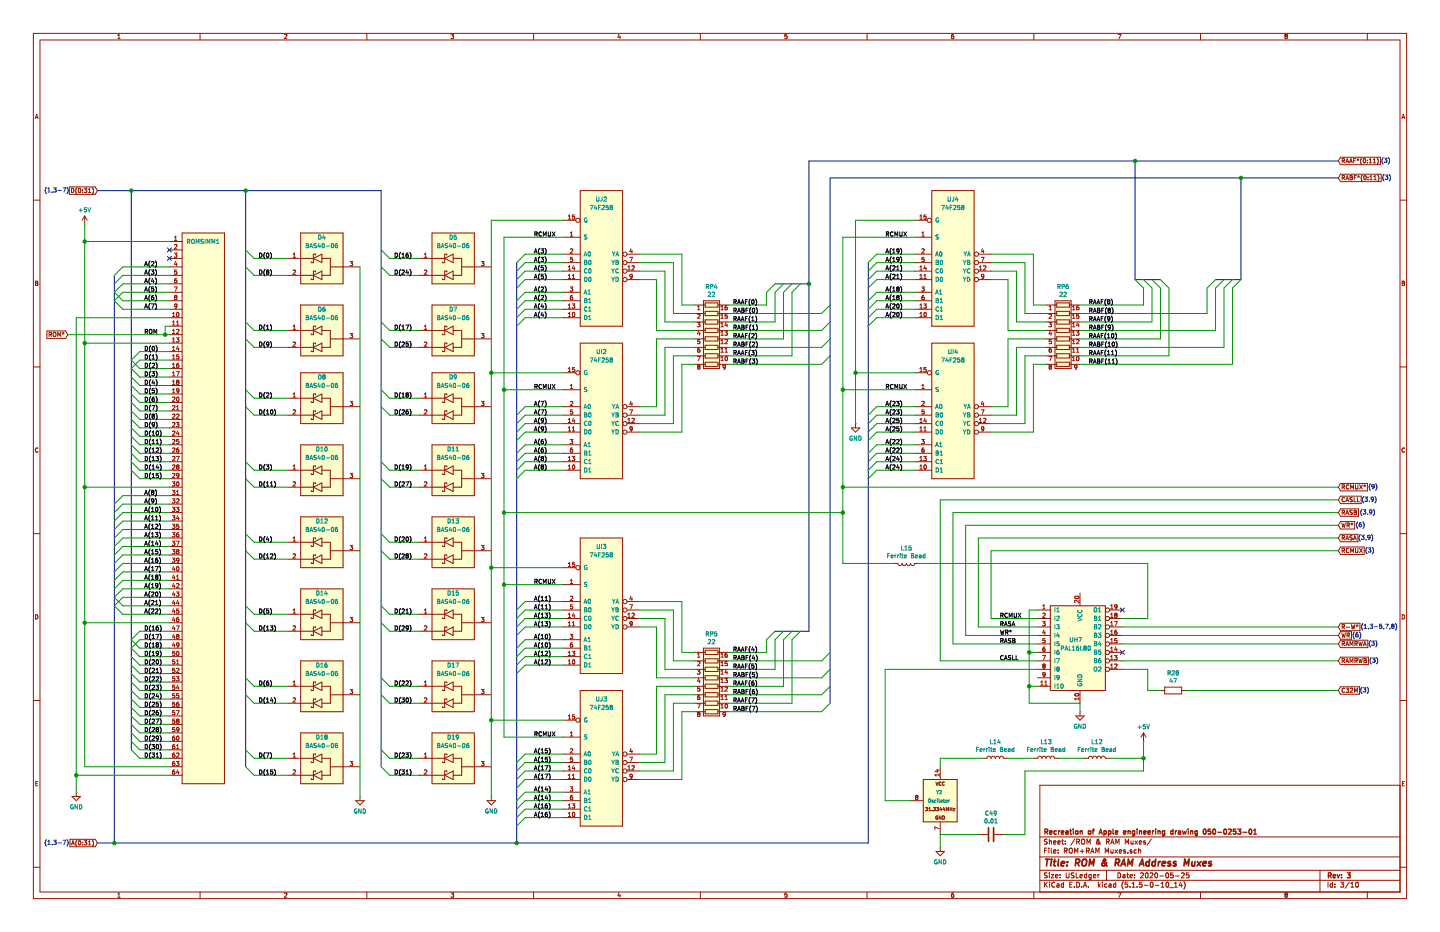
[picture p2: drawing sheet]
<svg xmlns="http://www.w3.org/2000/svg" width="432mm" height="279mm" viewBox="0 0 432 279" stroke-linecap="round" stroke-linejoin="round" font-family="sans-serif">
<path d="M0 0h431.8v279.4h-431.8z" fill-rule="evenodd" fill="#fff" stroke="#fff" stroke-width=".3"/>
<g fill="none" stroke="#981200" stroke-width=".3">
<path d="M10 10h411.8v259.4h-411.8zM12 12h407.8v255.4h-407.8zM35.3 11.6h.7M35.3 10.6l.4-.3v1.3M60 10v2M85.3 10.4l.5-.1 .2 .3-.8 1h.8M110 10v2M135.3 10.3h.7l-.4 .5 .4 .1v.6h-.7M160 10v2M185.6 10.2l-.3 1h.8M185.9 10.7v.9M210 10v2"/>
<path d="M236 10.3h-.6l-.1 .6 .6-.1 .1 .7h-.7M260 10v2M285.3 11l.2-.2 .5 .2-.1 .5h-.5M285.4 11.5h.1M285.9 10.3l-.5 .3v.9M310 10v2M335.3 10.3h.8l-.5 1.3M360 10v2M385.4 11.5h.1M385.5 10.8l-.2-.2 .2-.3 .5 .1-.2 .4M385.5 10.8h.3M385.5 10.8l-.2 .3 .1 .4"/>
<path d="M385.8 10.8l.2 .3v.4h-.6M410 10v2M10.6 35.6l.4-1.3 .4 1.3M10.7 35.2h.6M420.4 35.6l.4-1.3 .4 1.3M420.5 35.2h.6M10 60h2M20.8 56h7.8l.6 1.1-.6 1.2h-7.8zM21.4 56.4a.64 .64 0 0 1 .8 .7 .64 .64 0 0 1-.8 .6zM23.1 56.3a1.47 1.47 0 0 0 0 1.9M23.6 56.6l.2-.2a.62 .62 0 0 1 .5 .7 .62 .62 0 0 1-.6 .6l-.2-.5zM24.8 57.6v.1"/>
<path d="M24.8 56.9v.1M25.2 56.4h.8l-.4 .5 .4 .1v.6h-.8M26.5 57.7h.8M26.5 56.8l.4-.4v1.3M27.7 56.3a1.4 1.4 0 0 1 0 1.9M174 57.1h12.7v40.7h-12.7zM279.4 57.1h12.7v40.7h-12.7zM402 47.1h12v2.3h-12l-.7-1.1zM402 52.2h12.1v2.3h-12.1l-.7-1.2zM402.5 53.3l.6-.1v-.4l-.6-.2v1.3M402.5 48.2l.6-.1v-.4l-.6-.2v1.3M402.8 48.2l.4 .6"/>
<path d="M402.8 53.3l.4 .6M403.6 48.8l.4-1.3 .4 1.3M403.6 53.9l.4-1.3 .4 1.3M403.7 48.5h.6M403.7 53.5h.6M404.6 48.8l.5-1.3 .4 1.3M404.8 48.5h.6M404.8 52.6l.6 .2-.1 .4 .3 .3-.2 .3-.6 .1zM404.8 53.2h.5M405.9 48.2h.4M406.1 53.2h.4M406.5 47.5h-.6v1.3"/>
<path d="M406.7 52.6h-.6v1.3M406.9 47.7l.3 .2M407.1 52.8l.3 .1M407.2 47.5v.4M407.2 47.9l-.2 .2M407.2 47.9l.2 .2M407.4 52.6v.3M407.4 52.9l-.2 .3M407.4 52.9l.1 .3M407.5 47.7l-.3 .2M407.7 52.8l-.3 .1M408.3 47.4a1.47 1.47 0 0 0 0 1.9"/>
<path d="M408.5 52.5a1.4 1.4 0 0 0 0 1.9M408.9 47.7l.2-.2a.62 .62 0 0 1 .4 .7 .62 .62 0 0 1-.6 .6l-.1-.5zM409.1 52.8l.1-.2a.62 .62 0 0 1 .5 .7 .62 .62 0 0 1-.6 .5l-.2-.4zM410 48.2h.1M410 48.8h.1M410.1 48.8h-.1M410.1 48.1l-.1 .1M410.2 53.8v.1M410.2 53.1v.1M410.6 48.8h.7M410.6 47.9l.3-.4v1.3M410.8 53.9h.7"/>
<path d="M410.8 53l.3-.4v1.3M411.8 48.8h.7M411.8 47.9l.3-.4v1.3M412 53.9h.7M412 53l.3-.4v1.3M412.9 47.4a1.4 1.4 0 0 1 0 1.9M413.1 52.5a1.4 1.4 0 0 1 0 1.9M419.8 60h2M25.4 64.8l-.8 1.2M25.4 64.8v2.5M25.4 64.8l.8 1.2M50.8 77.5h3.8"/>
<path d="M50.8 72.4h3.8M50.8 74.9h3.8M52.3 75.9h.8l-.5 .5 .4 .1 .1 .4-.3 .2-.5-.1M52.3 73.5l.5-.2 .3 .4-.8 .9h.8M52.3 72.1h.8M52.3 71.1l.4-.3v1.3M52.6 78.4l-.3 .8h.8M52.9 78.8v.9M54.6 69.8h12.7v165.1h-12.7zM86.4 77.5h7.6M87.9 77.1h.7M87.9 76.2l.4-.3v1.2"/>
<path d="M90.2 69.8h12.7v15.3h-12.7zM94 77.5l2.5-1.3v2.5zM94.6 76.5v-.3h-.6v2.5h-.7v-.2M96.5 77.5h2.6v5h-2.6M105 78.4h.8l-.5 .5 .4 .1 .1 .5-.3 .2-.5-.1M125.7 77.5h7.6M127.3 77.1h.7M127.3 76.2l.3-.3v1.2M129.5 69.8h12.7v15.3h-12.7zM133.3 77.5l2.6-1.3v2.5zM134 76.5v-.3h-.7v2.5h-.6v-.2M135.9 77.5h2.5v5h-2.5"/>
<path d="M144.3 78.4h.8l-.4 .5 .4 .1v.5l-.2 .2-.6-.1M168.9 78.7h5M168.9 76.2h5M168.9 71.1h5M168.9 66h3.7M170.4 64.8l.4-.4v1.3M170.4 65.7h.7M171 70.8h.8M171 69.9l.4-.4v1.3M171 74.7l.5-.1 .3 .4-.8 .9h.8M171.7 77.1h-.6l-.1 .6 .5-.1 .3 .6-.3 .2-.5-.1M171.9 79.6l-.3 .9h.8"/>
<path d="M172.3 64.4h-.6l-.1 .6 .5-.1 .3 .6-.3 .2-.5-.1M188 78.7h3.8M188 76.2h3.8M188.8 77.1h.9l-.6 1.3M189.2 74.5l-.3 .9h.8M189.5 79.8l.5-.1 .2 .3-.8 .9h.8M189.5 75v.9M274.3 78.7h5M274.3 76.2h5M274.3 71.1h5M274.3 66h3.8M275.8 65.7h.8"/>
<path d="M275.8 64.8l.4-.4v1.3M276.4 70.8h.8M276.4 74.7l.5-.1 .3 .4-.8 .9h.8M276.4 69.9l.4-.4v1.3M277.1 77.1h-.6l-.1 .6 .5-.1 .3 .6-.3 .2-.5-.1M277.3 79.6l-.3 .9h.8M277.7 64.4h-.6l-.1 .6 .5-.1 .3 .6-.3 .2-.5-.1M293.4 78.7h3.8M293.4 76.2h3.8M294.2 77.1h.9l-.6 1.3M294.6 74.5l-.3 .9h.8M294.9 79.8l.5-.1 .2 .3-.8 .9h.8"/>
<path d="M294.9 75v.9M10.6 84.3l.7 .2-.2 .4 .3 .2-.2 .5h-.6zM10.6 84.9h.5M14.1 99.2h5.6l.6 1.1-.6 1.1h-5.6zM16 99.8l.2-.2 .5 .2-.1 1-.6-.1zM18.7 99.8l.2 .1M18.9 99.6v.3M18.9 99.9l-.1 .3M18.9 99.9l.3 .3M19.3 99.8l-.4 .1M50.8 85.1h3.8M50.8 82.5h3.8"/>
<path d="M50.8 80h3.8M50.8 97.8h3.8M50.8 90.2h3.8M50.8 95.2h3.8M50.8 92.7h3.8M50.8 87.6h3.8M51.7 100h.8M51.7 94.9h.8M51.7 94l.4-.4v1.3M51.7 96.5l.4-.3v1.3M51.7 99.1l.4-.4v1.3M51.7 97.5h.8"/>
<path d="M52.3 86h.8l-.5 1.3M52.6 89.1l-.3-.2 .3-.3 .5 .2-.3 .3M52.6 89.1l-.3 .3 .3 .4 .5-.2-.3-.5M52.6 89.1h.2M52.9 83.5h-.2a.79 .79 0 0 0-.1 1.3l.3-.1 .2-.5-.3-.2-.5 .2M52.9 98.9l.5-.2 .3 .4-.8 .9h.8M52.9 97.5h.8M52.9 96.5l.4-.3v1.3M53 80.9h-.6l-.1 .7 .5-.2 .3 .6-.3 .2-.5-.1M53.1 93.8l.1-.2a.62 .62 0 0 1 .5 .7 .62 .62 0 0 1-.6 .6l-.2-.5zM53.1 91.7l-.6 .1-.1-.6 .4-.1 .3 .3-.2 .9-.4 .1M86.4 82.5h7.6"/>
<path d="M86.4 99.1h7.6M87.9 97.8l.4-.3v1.2M87.9 81.1l.5-.2 .2 .4-.8 .9h.8M87.9 98.7h.7M90.2 91.4h12.7v15.3h-12.7zM94 82.5l2.5-1.2v2.5zM94 99.1l2.5-1.3v2.5zM94.6 81.5v-.2h-.6v2.5h-.7v-.2M94.6 98v-.2h-.6v2.5h-.7v-.2M96.5 99.1h2.6v5h-2.6M99.1 80h8.8M105 100h.8l-.5 .5 .4 .1 .1 .4-.3 .3-.5-.2"/>
<path d="M125.7 82.5h7.6M125.7 99.1h7.6M127.3 81.1l.4-.2 .3 .4-.8 .9h.8M127.3 98.7h.7M127.3 97.8l.3-.3v1.2M129.5 91.4h12.7v15.3h-12.7zM133.3 82.5l2.6-1.2v2.5zM133.3 99.1l2.6-1.3v2.5zM134 81.5v-.2h-.7v2.5h-.6v-.2M134 98v-.2h-.7v2.5h-.6v-.2M135.9 99.1h2.5v5h-2.5M138.4 80h8.9"/>
<path d="M144.3 100h.8l-.4 .5 .4 .1v.4l-.2 .3-.6-.2M168.9 83.8h5M168.9 81.3h5M168.9 90.2h5M168.9 95.2h5M168.9 92.7h5M168.9 87.6h5M170.4 80.9h.7M170.4 94.9h.7M170.4 80l.4-.3v1.2M170.4 82.6l.4-.4v1.3M170.4 91.5l.4-.4v1.3"/>
<path d="M170.4 94l.4-.4v1.3M170.4 83.5h.7M170.4 92.4h.7M171 86h.8l-.5 .5 .4 .1 .1 .5-.3 .2-.5-.1M171.6 91.1h.8l-.5 .5 .3 .1M171.6 83.5h.8M171.6 82.6l.4-.4v1.3M171.6 88.6h-.2a.79 .79 0 0 0-.1 1.2h.3l.2-.5-.3-.2-.5 .2M171.8 93.7l.1-.1a.62 .62 0 0 1 .5 .7 .62 .62 0 0 1-.6 .6l-.2-.5zM172.2 91.7h.1M172.2 80.1v.8M172.3 91.7l-.1 .6h-.6"/>
<path d="M188 83.8h3.8M188 81.3h3.8M188.3 80.9h.7M188.3 80l.3-.3v1.2M189 82.3v.7l.6-.2M189 82.3h.5M189 82.3h.1M189.5 82.3h.1M189.5 82.3v.9l-.5 .3M208.3 91.4h3.2M208.3 99.1h3.2M208.3 94h3.2"/>
<path d="M208.3 96.5h3.2M209.1 96.7h.8l-.4 .5 .3 .1 .1 .4-.2 .3-.6-.2M209.2 92l.3-.4v1.3M209.2 94.3l.5-.1 .2 .3-.8 .9h.8M209.2 92.9h.7M209.5 99.2l-.3 .9h.8M209.8 99.7v.8M210.9 90.2h4.9v20.3h-4.9zM211.5 90.8h3.8v1.3h-3.8zM211.5 93.3h3.8v1.3h-3.8zM211.5 95.9h3.8v1.3h-3.8zM211.5 98.4h3.8v1.3h-3.8z"/>
<path d="M215.3 91.4h3.1M215.3 99.1h3.1M215.3 94h3.1M215.3 96.5h3.1M216.2 92l.4-.4v1.3M216.2 94.5l.4-.3v1.2M216.2 97.1l.4-.4v1.3M216.2 99.6l.4-.4v1.3M216.2 92.9h.7M216.2 98h.7M216.2 95.4h.7M217.3 99.2h.8l-.4 .5 .4 .1v.5l-.2 .2-.6-.1"/>
<path d="M217.7 96.6l-.3 .9h.8M218 91.6l-.4 .1-.2 .5v.6h.6v-.6l-.3-.1-.3 .3M218 97.1v.9M218.1 94.2h-.7v.6l.5-.2 .2 .6-.2 .2-.5-.1M274.3 83.8h5M274.3 81.3h5M274.3 90.2h5M274.3 95.2h5M274.3 92.7h5M274.3 87.6h5M275.8 80.9h.8M275.8 94.9h.8"/>
<path d="M275.8 83.5h.8M275.8 92.4h.8M275.8 94l.4-.4v1.3M275.8 80l.4-.3v1.2M275.8 82.6l.4-.4v1.3M275.8 91.5l.4-.4v1.3M276.4 86h.8l-.5 .5 .4 .1 .1 .5-.3 .2-.5-.1M277 91.1h.8l-.5 .5 .3 .1M277 83.5h.8M277 88.6h-.2a.79 .79 0 0 0-.1 1.2h.3l.2-.5-.3-.2-.5 .2M277 82.6l.4-.4v1.3M277.2 93.8l.1-.2a.62 .62 0 0 1 .5 .7 .62 .62 0 0 1-.6 .6l-.2-.5z"/>
<path d="M277.6 91.7h.1M277.6 80.1v.8M277.7 91.7l-.1 .6h-.6M293.4 83.8h3.8M293.4 81.3h3.8M293.7 80.9h.7M293.7 80l.4-.3v1.2M294.4 82.3v.7l.6-.2M294.4 82.3h.5M294.4 82.3h.1M294.9 82.3h.1M294.9 82.3v.9l-.5 .3"/>
<path d="M313.7 91.4h3.2M313.7 99.1h3.2M313.7 94h3.2M313.7 96.5h3.2M314.5 96.7h.8l-.4 .5 .3 .1 .1 .4-.2 .3-.6-.2M314.6 94.3l.5-.1 .2 .3-.8 .9h.8M314.6 92l.4-.4v1.3M314.6 92.9h.7M314.9 99.2l-.3 .9h.8M315.2 99.7v.8M316.4 90.2h4.8v20.3h-4.8zM316.9 90.8h3.8v1.3h-3.8z"/>
<path d="M316.9 93.3h3.8v1.3h-3.8zM316.9 95.9h3.8v1.3h-3.8zM316.9 98.4h3.8v1.3h-3.8zM320.7 91.4h3.1M320.7 99.1h3.1M320.7 94h3.1M320.7 96.5h3.1M321.6 99.6l.4-.4v1.3M321.6 92.9h.7M321.6 92l.4-.4v1.3M321.6 94.5l.4-.3v1.2M321.6 97.1l.4-.4v1.3"/>
<path d="M321.6 98h.7M321.6 95.4h.7M322.8 99.2h.7l-.4 .5 .4 .1v.5l-.2 .2-.5-.1M323.1 96.6l-.3 .9h.8M323.4 91.6l-.4 .1-.2 .5 .1 .6h.5v-.6l-.3-.1-.3 .3M323.4 97.1v.9M323.5 94.2h-.6l-.1 .6 .5-.2 .2 .6-.2 .2-.5-.1M420.4 84.3l.7 .2-.2 .4 .3 .2-.2 .5h-.6zM420.4 84.9h.5M10 110h2M14.7 100.3l.6-.1 .1-.5-.7-.1v1.3M15 100.3l.4 .6"/>
<path d="M17.3 100.9v-1.3l.5 .9 .4-.9v1.3M50.8 105.4h3.8M50.8 102.9h3.8M50.8 100.3h3.8M50.8 118.1h3.8M50.8 110.5h3.8M50.8 107.9h3.8M50.8 113h3.8M50.8 115.6h3.8M51.7 104.2l.4-.4v1.3M51.7 102.5h.8M51.7 119.2l.5-.2 .3 .4-.8 .9h.8"/>
<path d="M51.7 110.2h.8M51.7 101.6l.4-.3v1.2M51.7 106.7l.4-.4v1.3M51.7 109.2l.4-.3v1.3M51.7 111.8l.4-.4v1.3M51.7 114.3l.4-.3v1.2M51.7 116.9l.4-.4v1.3M51.7 105.1h.8M51.7 107.6h.8M51.7 112.7h.8M51.7 115.2h.8M51.7 117.8h.8"/>
<path d="M52.9 101.3h.8l-.5 .5 .4 .1 .1 .4-.3 .2-.5-.1M52.9 111.4h.8l-.5 1.3M52.9 114.2v.1M52.9 114.3l.3 .2M52.9 114.2l.3-.2 .5 .2M53.1 119.2l.1-.2a.62 .62 0 0 1 .5 .7 .62 .62 0 0 1-.6 .6l-.2-.5zM53.2 114.5l-.3 .3 .3 .4 .5-.2-.3-.5M53.2 114.5h.2M53.2 103.8l-.3 .8h.8M53.5 108.9l-.4 .1-.2 .4 .1 .6 .5 .1v-.7h-.3l-.3 .2M53.5 104.2v.9M53.6 106.3h-.6l-.1 .7 .5-.2 .3 .6-.3 .2-.5-.1"/>
<path d="M53.7 117.1l-.6 .1-.1-.6 .4-.1 .3 .3-.1 .7-.5 .3M53.7 114.2v.1M53.7 114.3l-.3 .2M86.4 104.1h7.6M86.4 119.4h7.6M87.9 118.1l.4-.3v1.2M87.9 102.7l.5-.2 .2 .4-.8 .9h.8M87.9 119h.7M90.2 111.8h12.7v15.2h-12.7zM94 104.1l2.5-1.2v2.5zM94 119.4l2.5-1.3v2.5zM94.6 103.1v-.2h-.6v2.5h-.7v-.2"/>
<path d="M94.6 118.4v-.3h-.6v2.5h-.7v-.2M96.5 119.4h2.6v5.1h-2.6M99.1 101.6h8.8M125.7 104.1h7.6M125.7 119.4h7.6M127.3 102.7l.4-.2 .3 .4-.8 .9h.8M127.3 119h.7M127.3 118.1l.3-.3v1.2M129.5 111.8h12.7v15.2h-12.7zM133.3 104.1l2.6-1.2v2.5zM133.3 119.4l2.6-1.3v2.5zM134 103.1v-.2h-.7v2.5h-.6v-.2"/>
<path d="M134 118.4v-.3h-.7v2.5h-.6v-.2M135.9 119.4h2.5v5.1h-2.5M138.4 101.6h8.9M168.9 111.8h3.7M168.9 116.8h5M170.4 110.5l.4-.3v1.2M170.4 111.4h.7M171 115.6l.4-.4v1.3M171 116.5h.8M172.3 110.2h-.6l-.1 .6 .5-.2 .3 .6-.3 .2-.5-.1M174 102.9h12.7v40.6h-12.7zM208.3 106.7h3.2"/>
<path d="M208.3 104.1h3.2M208.3 101.6h3.2M208.3 109.2h3.2M209.1 106.9h.9l-.6 1.2M209.2 109.7h.1M209.2 109.7l.2-.3 .5 .3M209.2 109.7l.2 .3M209.4 110h.3M209.4 110l-.2 .2 .2 .5 .5-.3-.2-.4M209.8 104.3h-.3a.79 .79 0 0 0-.1 1.3l.4-.1 .1-.4-.2-.3-.5 .3M209.8 101.8h-.6v.6l.5-.1 .2 .5-.2 .2-.5-.1M209.9 109.7h.1"/>
<path d="M209.9 109.7l-.2 .3M211.5 101h3.8v1.2h-3.8zM211.5 103.5h3.8v1.3h-3.8zM211.5 106h3.8v1.3h-3.8zM211.5 108.6h3.8v1.3h-3.8zM215.3 106.7h3.1M215.3 104.1h3.1M215.3 101.6h3.1M215.3 109.2h3.1M216.2 102.1l.4-.3v1.2M216.2 104.7l.4-.4v1.3M216.2 107.2l.4-.3v1.2"/>
<path d="M216.2 108.1h.7M216.2 105.6h.7M216.2 103h.7M216.2 100.5h.7M217.4 101.9l.5-.1 .2 .3-.8 .9h.8M217.4 104.7l.4-.4v1.3M217.4 105.6h.7M217.5 107l.2-.1a.62 .62 0 0 1 .5 .6 .62 .62 0 0 1-.6 .6l-.2-.5zM217.5 110l-.6 .1v-.6l.4-.1 .2 .3-.2 .8-.4 .2M274.3 111.8h3.8M274.3 116.8h5M275.8 111.4h.8"/>
<path d="M275.8 110.5l.4-.3v1.2M276.4 116.5h.8M276.4 115.6l.4-.4v1.3M277.7 110.2h-.6l-.1 .6 .5-.2 .3 .6-.3 .2-.5-.1M279.4 102.9h12.7v40.6h-12.7zM313.7 106.7h3.2M313.7 104.1h3.2M313.7 101.6h3.2M313.7 109.2h3.2M314.5 106.9h.9l-.6 1.2M314.6 109.7h.1M314.6 109.7l.2 .3"/>
<path d="M314.6 109.7l.2-.3 .5 .3M314.8 110h.3M314.8 110l-.2 .2 .2 .5 .5-.3-.2-.4M315.2 104.3h-.2a.79 .79 0 0 0-.2 1.3l.4-.1 .1-.4-.2-.3-.5 .3M315.2 101.8h-.5l-.1 .6 .5-.1 .2 .5-.2 .2-.5-.1M315.3 109.7h.1M315.3 109.7l-.2 .3M316.9 101h3.8v1.2h-3.8zM316.9 103.5h3.8v1.3h-3.8zM316.9 106h3.8v1.3h-3.8zM316.9 108.6h3.8v1.3h-3.8zM320.7 106.7h3.1"/>
<path d="M320.7 104.1h3.1M320.7 101.6h3.1M320.7 109.2h3.1M321.6 108.1h.7M321.6 102.1l.4-.3v1.2M321.6 104.7l.4-.4v1.3M321.6 107.2l.4-.3v1.2M321.6 105.6h.7M321.6 103h.7M321.6 100.5h.7M322.8 104.7l.4-.4v1.3M322.8 101.9l.5-.1 .2 .3-.7 .9h.7"/>
<path d="M322.8 105.6h.7M322.9 110l-.6 .1v-.6l.4-.1 .2 .3-.1 .8-.5 .2M322.9 107l.2-.1a.62 .62 0 0 1 .5 .6 .62 .62 0 0 1-.6 .6l-.2-.5zM419.8 110h2M11.4 134.4a.58 .58 0 0 0-.8 .5 .58 .58 0 0 0 .8 .6M50.8 125.7h3.8M50.8 123.2h3.8M50.8 120.6h3.8M50.8 133.3h3.8M50.8 138.4h3.8M50.8 135.9h3.8M50.8 128.3h3.8"/>
<path d="M50.8 130.8h3.8M51.7 134.4l.5-.1 .3 .3-.8 1h.8M51.7 121.7l.5-.1 .3 .3-.8 1h.8M51.7 124.3l.5-.2 .3 .4-.8 .9h.8M51.7 139.5l.5-.1 .3 .3-.8 .9h.8M51.7 129.3l.5-.1 .3 .4-.8 .9h.8M51.7 126.8l.5-.1 .3 .3-.8 .9h.8M51.7 137l.5-.2 .3 .4-.8 .9h.8M51.7 131.9l.5-.2 .3 .4-.8 .9h.8M52.9 126.7h.8l-.5 .5 .4 .1 .1 .4-.3 .2-.5-.1M52.9 136.8h.8l-.5 1.3M52.9 122.9h.8"/>
<path d="M52.9 124.3l.5-.2 .3 .4-.8 .9h.8M52.9 139.6l.3-.2 .5 .2M52.9 139.6v.1M52.9 121.9l.4-.3v1.3M52.9 139.7l.3 .2M53.2 139.9l-.3 .3 .3 .4 .5-.2-.3-.5M53.2 139.9h.2M53.2 129.2l-.3 .8h.8M53.5 134.3l-.4 .1-.2 .4 .1 .6 .5 .1v-.7h-.3l-.3 .2M53.5 129.6v.9M53.6 131.7h-.6l-.1 .7 .5-.2 .3 .6-.3 .2-.5-.1M53.7 139.6v.1"/>
<path d="M53.7 139.7l-.3 .2M86.4 124.5h7.6M87.9 139.7l.4-.3v1.2M87.9 123l.5-.1 .2 .3-.8 .9h.8M90.2 133.3h12.7v15.3h-12.7zM94 124.5l2.5-1.3v2.5zM94.6 123.4v-.2h-.6v2.5h-.7v-.2M94.6 140v-.3h-.6v2.5h-.7v-.2M99.1 121.9h8.8M105 120.3h.8l-.5 .5 .4 .1 .1 .5-.3 .2-.5-.1M125.7 124.5h7.6M127.3 123l.4-.1 .3 .3-.8 .9h.8"/>
<path d="M127.3 139.7l.3-.3v1.2M129.5 133.3h12.7v15.3h-12.7zM133.3 124.5l2.6-1.3v2.5zM134 123.4v-.2h-.7v2.5h-.6v-.2M134 140v-.3h-.7v2.5h-.6v-.2M138.4 121.9h8.9M144.3 120.3h.8l-.4 .5 .4 .1v.5l-.2 .2-.6-.1M168.9 127h5M168.9 124.5h5M168.9 121.9h5M168.9 133.3h5M168.9 129.5h5"/>
<path d="M168.9 138.4h5M168.9 135.9h5M170.4 139.7l.4-.3v1.2M170.4 125.8l.4-.4v1.3M170.4 128.3l.4-.4v1.3M170.4 137.2l.4-.4v1.3M170.4 129.2h.7M170.4 126.7h.7M170.4 138.1h.7M171 131.7h.8l-.5 .5 .4 .2 .1 .4-.3 .2-.5-.1M171 120.4l.5-.1 .3 .4-.8 .9h.8M171.6 136.8h.8l-.5 .5 .3 .1"/>
<path d="M171.6 134.3h-.2a.79 .79 0 0 0-.1 1.3l.3-.1 .2-.5-.3-.2-.5 .2M171.6 128.3l.4-.4v1.3M171.6 129.2h.8M171.7 122.9h-.6l-.1 .6 .5-.2 .3 .6-.3 .2-.5-.1M171.8 139.5l.1-.1a.62 .62 0 0 1 .5 .6 .62 .62 0 0 1-.6 .6l-.2-.4zM171.9 125.3l-.3 .9h.8M172.2 125.8v.9M172.2 137.4h.1M172.3 137.4l-.1 .6h-.6M188 127h3.8M188 124.5h3.8M188 121.9h3.8"/>
<path d="M188 129.5h3.8M188.3 125.8l.3-.4v1.3M188.3 126.7h.7M188.8 122.9h.9l-.6 1.2M189 128.1v.6l.6-.2M189 128h.5M189 128v.1M189.2 120.3l-.3 .9h.8M189.5 120.8v.8M189.5 128v.1M189.5 128.1v.8l-.5 .3M189.5 125.5h.1"/>
<path d="M189.5 125.5h.6M190.1 125.5h.1M190.1 125.5v.5l-.7 .7h.8M255.3 128.3h2.5l-1.3 1.2zM256.5 127v1.3M274.3 127h5M274.3 124.5h5M274.3 121.9h5M274.3 133.3h5M274.3 129.5h5M274.3 138.4h5M274.3 135.9h5"/>
<path d="M275.8 129.2h.8M275.8 126.7h.8M275.8 138.1h.8M275.8 128.3l.4-.4v1.3M275.8 125.8l.4-.4v1.3M275.8 137.2l.4-.4v1.3M275.8 139.7l.4-.3v1.2M276.4 131.7h.8l-.5 .5 .4 .2 .1 .4-.3 .2-.5-.1M276.4 120.4l.5-.1 .3 .4-.8 .9h.8M277 136.8h.8l-.5 .5 .3 .1M277 134.3h-.2a.79 .79 0 0 0-.1 1.3l.5-.3-.1-.4M277 134.8l.1 .1"/>
<path d="M277 128.3l.4-.4v1.3M277 134.8h-.3l-.3 .2M277 129.2h.8M277.1 122.9h-.6l-.1 .6 .5-.2 .3 .6-.3 .2-.5-.1M277.2 139.5l.1-.1a.62 .62 0 0 1 .5 .6 .62 .62 0 0 1-.6 .6l-.2-.4zM277.3 125.3l-.3 .9h.8M277.6 125.8v.9M277.6 137.4h.1M277.7 137.4l-.1 .6h-.6M293.4 127h3.8M293.4 124.5h3.8M293.4 121.9h3.8"/>
<path d="M293.4 129.5h3.8M293.7 126.7h.7M293.7 125.8l.4-.4v1.3M294.2 122.9h.9l-.6 1.2M294.4 128.1v.6l.6-.2M294.4 128h.5M294.4 128v.1M294.6 120.3l-.3 .9h.8M294.9 120.8v.8M294.9 128v.1M294.9 128.1v.8l-.5 .3M294.9 125.5l.5-.1 .2 .4-.8 .9h.8"/>
<path d="M294.9 125.5h.1M421.2 134.4a.58 .58 0 0 0-.8 .5 .58 .58 0 0 0 .8 .6M10 160h2M50.8 148.6h3.8M50.8 141h3.8M50.8 146h3.8M50.8 143.5h3.8M50.8 151.1h3.8M50.8 153.7h3.8M50.8 156.2h3.8M50.8 158.7h3.8M51.7 159.7h.8l-.5 .5 .4 .1v.5h-.7"/>
<path d="M51.7 144.4h.8l-.5 .5 .4 .2v.5h-.7M51.7 147h.8l-.5 .5 .4 .1v.5h-.7M51.7 149.5h.8l-.5 .5 .4 .1v.6h-.7M51.7 152.1h.8l-.5 .5 .4 .1v.5h-.7M51.7 154.6h.8l-.5 .5 .4 .1v.6h-.7M51.7 157.1h.8l-.5 .5 .4 .2v.5h-.7M51.7 142l.5-.1 .3 .4-.8 .9h.8M52.9 152.1h.8l-.5 .5 .4 .1 .1 .4-.3 .2-.5-.1M52.9 149.7l.5-.2 .3 .4-.8 .9h.8M52.9 147.3l.4-.3v1.3M52.9 148.3h.8M53.1 144.6l.1-.2a.62 .62 0 0 1 .5 .7 .62 .62 0 0 1-.6 .6l-.2-.5z"/>
<path d="M53.2 154.6l-.3 .8h.8M53.5 159.7l-.4 .1-.2 .4 .1 .6 .5 .1v-.7h-.3l-.3 .2M53.5 155v.9M53.6 157.1h-.6l-.1 .7 .5-.2 .3 .6-.3 .2-.5-.1M53.7 142.5l-.6 .1-.1-.6 .4-.1 .3 .3-.1 .7-.5 .3M86.4 141h7.6M86.4 146h7.6M87.9 144.6l.5-.2 .2 .4-.8 .9h.8M87.9 140.6h.7M90.2 154.9h12.7v15.3h-12.7zM94 146l2.5-1.2v2.5zM94 141l2.5-1.3v2.5z"/>
<path d="M94.6 145v-.2h-.6v2.5h-.7v-.2M96.5 141h2.6v5h-2.6M99.1 143.5h8.8M105 141.9h.8l-.5 .5 .4 .1 .1 .5-.3 .2-.5-.1M125.7 141h7.6M125.7 146h7.6M127.3 140.6h.7M127.3 144.6l.4-.2 .3 .4-.8 .9h.8M129.5 154.9h12.7v15.3h-12.7zM133.3 141l2.6-1.3v2.5zM133.3 146l2.6-1.2v2.5zM134 145v-.2h-.7v2.5h-.6v-.2"/>
<path d="M135.9 141h2.5v5h-2.5M138.4 143.5h8.9M144.3 141.9h.8l-.4 .5 .4 .1v.5l-.2 .2-.6-.1M168.9 141h5M170.4 140.6h.7M274.3 141h5M275.8 140.6h.8M402 152.6h5.4v2.2h-5.4l-.7-1.1zM402 144.9h8v2.3h-8l-.7-1.2zM402 156.4h4.2v2.2h-4.2l-.7-1.1zM402 148.7h6.2v2.3h-6.2l-.7-1.1zM402.4 156.8l.3 1.2 .2-.9 .2 .9 .4-1.2"/>
<path d="M402.5 146l.6-.1v-.4l-.6-.2v1.3M402.5 153.6l.6-.1v-.4l-.6-.1v1.2M402.8 146l.4 .6M402.8 153.6l.4 .6M403.1 149.2a.57 .57 0 0 0-.7 .6 .57 .57 0 0 0 .8 .5M403.1 149.2l.1 .1M403.6 150.4l.4-1.3 .4 1.3M403.6 154.2l.4-1.2 .4 1.2M403.7 150.1h.6M403.7 153.9h.6M403.9 157.4l.7-.1v-.4l-.7-.1v1.2M404.2 157.4l.4 .6"/>
<path d="M404.4 145.4a.57 .57 0 0 0-.7 .6 .57 .57 0 0 0 .8 .5M404.4 145.4l.1 .1M405 146.6v-1.3l.4 1 .5-1v1.3M405.1 156.9l.3 .2M405.4 156.8v.3M405.4 157.1l-.2 .2M405.4 157.1l.2 .2M405.5 149.2l-.7 .1a.54 .54 0 0 0 .6 .6v.5h-.6M405.5 153l-.7 .1a.54 .54 0 0 0 .6 .6v.5h-.6M405.7 156.9l-.3 .2M406 149.1v1.3h.7M406 153l.7 .1-.2 .5 .3 .2-.1 .4h-.7z"/>
<path d="M406 153.6h.5M406.5 145.3v1.1l.2 .2 .5-.2v-1.1M407.1 149.1v1.3h.6M407.7 145.3l.8 1.3M408.5 145.3l-.8 1.3M408.9 145.5l.3 .1M409.2 145.3v.3M409.2 145.6l-.2 .3M409.2 145.6l.2 .3M409.5 145.5l-.3 .1M419.8 160h2M50.8 168.9h3.8"/>
<path d="M50.8 166.4h3.8M50.8 163.8h3.8M50.8 161.3h3.8M50.8 176.5h3.8M50.8 171.4h3.8M50.8 174h3.8M50.8 179.1h3.8M51.7 162.2h.8l-.5 .5 .4 .1v.6h-.7M51.7 164.8h.8l-.5 .5 .4 .1v.5h-.7M51.7 167.3h.8l-.5 .5 .4 .1v.6h-.7M52 169.8l-.3 .9h.8M52 172.3l-.3 .9h.8"/>
<path d="M52 174.9l-.3 .9h.8M52 177.4l-.3 .9h.8M52 180l-.3 .8h.8M52.3 170.3v.8M52.3 172.8v.9M52.3 175.4v.8M52.3 177.9v.8M52.9 162.2h.8l-.5 1.3M52.9 177.5h.8l-.5 .5 .4 .1 .1 .4-.3 .2-.5-.1M52.9 175.1l.5-.2 .3 .4-.8 .9h.8M52.9 172.7l.4-.3v1.3M52.9 173.7h.8"/>
<path d="M53.1 169.9l.1-.1a.62 .62 0 0 1 .5 .7 .62 .62 0 0 1-.6 .6l-.2-.5zM53.1 169.9v.1M53.2 165.3l-.3 .3 .3 .4 .5-.2-.3-.5M53.2 165.3l-.3-.2 .3-.3 .5 .2-.3 .3M53.2 165.3h.2M53.2 180l-.3 .8h.8M53.7 167.9l-.6 .1-.1-.6 .4-.1 .3 .3-.1 .7-.5 .3M86.4 162.6h7.6M86.4 167.6h7.6M87.9 161.3l.4-.3v1.2M87.9 166.2l.5-.2 .2 .4-.8 .9h.8M87.9 162.2h.7"/>
<path d="M90.2 176.5h12.7v15.3h-12.7zM94 162.6l2.5-1.3v2.5zM94 167.6l2.5-1.2v2.5zM94.6 161.5v-.2h-.6v2.5h-.7v-.2M94.6 166.6v-.2h-.6v2.5h-.7v-.2M96.5 162.6h2.6v5h-2.6M99.1 165.1h8.8M105 163.5h.8l-.5 .5 .4 .1 .1 .4-.3 .3-.5-.2M125.7 162.6h7.6M125.7 167.6h7.6M127.3 162.2h.7M127.3 166.2l.4-.2 .3 .4-.8 .9h.8"/>
<path d="M127.3 161.3l.3-.3v1.2M129.5 176.5h12.7v15.3h-12.7zM133.3 162.6l2.6-1.3v2.5zM133.3 167.6l2.6-1.2v2.5zM134 166.6v-.2h-.7v2.5h-.6v-.2M134 161.5v-.2h-.7v2.5h-.6v-.2M135.9 162.6h2.5v5h-2.5M138.4 165.1h8.9M144.3 163.5h.8l-.4 .5 .4 .1v.4l-.2 .3-.6-.2M168.9 170.2h3.7M168.9 175.3h5M170.4 168.9l.4-.3v1.2"/>
<path d="M170.4 169.8h.7M171 174l.4-.3v1.2M171 178.9l.5-.2 .3 .4-.8 .9h.8M171 174.9h.8M172.3 168.6h-.6l-.1 .6 .5-.1 .3 .5-.3 .2-.5-.1M174 161.3h12.7v40.6h-12.7zM189.2 178.7l-.3 .9h.8M189.5 179.2v.8M268 168.9h1.2a.63 .63 0 0 0 .7 .6 .63 .63 0 0 0 .6-.6 .63 .63 0 0 0 .6 .6 .63 .63 0 0 0 .7-.6 .63 .63 0 0 0 .6 .6 .63 .63 0 0 0 .6-.6 .63 .63 0 0 0 .7 .6 .63 .63 0 0 0 .6-.6h1.3M322.4 178.8a.61 .61 0 0 1 .7-.1 .61 .61 0 0 1 .4 .6 .76 .76 0 0 1-1.3-.3zM323.5 179.9v.8l-.9-.8-.4 .3 .2 .5M323.8 177.8v3.8"/>
<path d="M402 164h7.1v2.2h-7.1l-.7-1.1zM402 160.2h5.2v2.2h-5.2l-.7-1.1zM402.5 165l.6-.1v-.4l-.6-.1v1.3M402.5 161.2l.6-.1v-.4l-.6-.1v1.2M402.8 165l.4 .7M402.8 161.2l.4 .6M403.6 161.8l.4-1.2 .4 1.2M403.7 161.5h.6M404.5 164.5a.56 .56 0 0 0-.8 .5 .56 .56 0 0 0 .8 .5M405 165.7v-1.3l.4 .9 .5-.9v1.3M405.5 160.7h-.7a.54 .54 0 0 0 .6 .7v.4h-.6M405.9 161.8l.4-1.2 .4 1.2"/>
<path d="M406 161.5h.6M406.5 164.4v1l.2 .3 .5-.3v-1M407.7 164.4l.8 1.3M408.5 164.4l-.8 1.3M10.6 184.3a.65 .65 0 0 1 .8 .6 .65 .65 0 0 1-.8 .7zM50.8 191.8h3.8M50.8 184.1h3.8M50.8 189.2h3.8M50.8 186.7h3.8M50.8 194.3h3.8M50.8 199.4h3.8M50.8 196.8h3.8"/>
<path d="M50.8 181.6h3.8M52 182.5l-.3 .9h.8M52 185l-.3 .9h.8M52 187.6l-.3 .9h.8M52 190.1l-.3 .9h.8M52 192.7l-.3 .8h.8M52.3 180.4v.9M52.3 183v.8M52.3 185.5v.9M52.3 188.1v.8M52.3 190.6v.8M52.3 193.1v.9"/>
<path d="M52.4 197.8h-.6l-.1 .6h.7v.5h-.7M52.4 195.2h-.6l-.1 .7h.7v.5h-.7M52.9 187.6h.8l-.5 1.3M52.9 199.1h.8M52.9 198.1l.4-.3v1.3M53.1 195.4l.1-.2a.62 .62 0 0 1 .5 .7 .62 .62 0 0 1-.6 .6l-.2-.5zM53.1 195.3v.1M53.2 190.7l-.3-.2 .3-.3 .5 .2-.3 .3M53.2 190.7l-.3 .3 .3 .4 .5-.2-.3-.5M53.2 190.7h.2M53.5 185.1l-.4 .1-.2 .4 .1 .6 .5 .1v-.7h-.3l-.3 .2M53.5 180.4v.9"/>
<path d="M53.6 182.5h-.6l-.1 .7 .5-.2 .3 .6-.3 .2-.5-.1M53.7 193.3l-.6 .1-.1-.6 .4-.1 .3 .3-.1 .7-.5 .3M86.4 184.1h7.6M86.4 189.2h7.6M87.9 182.9l.4-.4v1.3M87.9 187.8l.5-.2 .2 .4-.8 .9h.8M87.9 183.8h.7M90.2 198.1h12.7v15.3h-12.7zM94 184.1l2.5-1.2v2.5zM94 189.2l2.5-1.2v2.5zM94.6 183.1v-.2h-.6v2.5h-.7v-.2M94.6 188.2v-.2h-.6v2.5h-.7v-.3"/>
<path d="M96.5 184.1h2.6v5.1h-2.6M99.1 186.7h8.8M105 185.1h.8l-.5 .5 .4 .1 .1 .4-.3 .3-.5-.2M125.7 184.1h7.6M125.7 189.2h7.6M127.3 183.8h.7M127.3 187.8l.4-.2 .3 .4-.8 .9h.8M127.3 182.9l.3-.4v1.3M129.5 198.1h12.7v15.3h-12.7zM133.3 184.1l2.6-1.2v2.5zM133.3 189.2l2.6-1.2v2.5zM134 188.2v-.2h-.7v2.5h-.6v-.3"/>
<path d="M134 183.1v-.2h-.7v2.5h-.6v-.2M135.9 184.1h2.5v5.1h-2.5M138.4 186.7h8.9M144.3 185.1h.8l-.4 .5 .4 .1v.4l-.2 .3-.6-.2M168.9 191.8h5M168.9 188h5M168.9 185.4h5M168.9 182.9h5M168.9 194.3h5M168.9 199.4h5M168.9 196.8h5M168.9 180.3h5"/>
<path d="M170.4 187.6h.7M170.4 185.1h.7M170.4 184.2l.4-.4v1.3M170.4 186.7l.4-.3v1.2M170.4 195.6l.4-.4v1.3M170.4 198.1l.4-.3v1.3M170.4 199.1h.7M170.4 196.5h.7M171 190.2h.8l-.5 .5 .4 .1 .1 .4-.3 .2-.5-.1M171.6 195.2h.8l-.5 .5 .4 .2 .1 .4-.3 .2-.5-.1M171.6 187.6h.8M171.6 186.7l.4-.3v1.2"/>
<path d="M171.6 192.7h-.2a.79 .79 0 0 0-.1 1.3l.3-.1 .2-.5-.3-.2-.5 .2M171.7 181.3h-.6l-.1 .6 .5-.1 .3 .5-.3 .2-.5-.1M171.8 197.9l.1-.1a.62 .62 0 0 1 .5 .7 .62 .62 0 0 1-.6 .5l-.2-.4zM171.9 183.8l-.3 .9h.8M172.2 184.3v.8M188 188h3.8M188 185.4h3.8M188 182.9h3.8M188 180.3h3.8M188.3 185.1h.7M188.3 184.2l.3-.4v1.3M188.8 181.3h.9l-.6 1.2"/>
<path d="M189.5 183.9l.5-.1 .2 .4-.8 .9h.8M189.6 186.9l-.6 .2v-.6l.4-.1 .2 .2-.2 .9-.4 .1M208.3 198.1h3.2M208.3 195.6h3.2M209.2 197h.7M209.2 196.1l.3-.3v1.2M209.2 198.4l.5-.1 .2 .4-.8 .9h.8M210.9 194.3h4.9v20.3h-4.9zM211.5 194.9h3.8v1.3h-3.8zM211.5 197.5h3.8v1.3h-3.8zM215.3 198.1h3.1M215.3 195.6h3.1"/>
<path d="M216.2 197h.7M216.2 196.1l.4-.3v1.2M216.2 198.7l.4-.4v1.3M216.2 199.6h.7M218 195.8l-.4 .1-.2 .4v.6l.6 .1v-.7l-.3-.1-.3 .3M218.1 198.3h-.7v.6l.5-.1 .2 .5-.2 .3-.5-.2M311.1 190.5h3.9M311.1 188h3.9M311.1 185.4h3.9M311.1 182.9h3.9M311.1 198.1h3.9M311.1 195.6h3.9"/>
<path d="M311.1 193h3.9M312.6 186.4h.8l-.4 .4 .3 .2 .1 .4-.2 .2-.6-.1M312.6 196.5h.9l-.6 1.3M312.7 183.9l.5-.1 .2 .4-.8 .9h.8M312.7 199.3l.2-.2 .5 .2M312.7 182.5h.7M312.7 181.6l.4-.3v1.2M312.7 199.3v.1M312.7 199.4l.2 .2M312.9 199.6l-.2 .2 .2 .5 .5-.2-.2-.5M312.9 199.6h.3M313 188.8l-.3 .9h.8"/>
<path d="M313.3 194h-.2a.79 .79 0 0 0-.2 1.2h.4l.1-.5-.2-.2-.5 .2M313.3 189.3v.9M313.3 191.4h-.5l-.1 .6 .5-.1 .2 .6-.2 .2-.5-.1M313.4 199.3v.1M313.4 199.4l-.2 .2M315 181.6h16.5v25.4h-16.5zM332.7 190.5h3.8M332.7 188h3.8M332.7 185.4h3.8M332.7 182.9h3.8M332.7 198.1h3.8M332.7 195.6h3.8"/>
<path d="M332.7 193h3.8M333 187.6h.8M333 185.1h.8M333 197.8h.8M333 195.2h.8M333 190.2h.8M333 182.5h.8M333 192.7h.8M333 184.2l.4-.4v1.3M333 181.6l.4-.3v1.2M333 186.7l.4-.3v1.2M333 189.3l.4-.4v1.3"/>
<path d="M333 191.8l.4-.4v1.3M333 194.3l.4-.3v1.2M333 196.9l.4-.4v1.3M333 199.4l.4-.3v1.2M334.2 186.4h.8l-.5 1.2M334.2 196.5h.8l-.5 .5 .4 .1 .1 .5-.3 .2-.5-.1M334.2 199.2l.5-.1 .3 .3-.8 .9h.8M334.5 184.4l-.3 .2 .3 .5 .5-.2-.3-.5M334.5 184.4l-.3-.3 .3-.3 .5 .3-.3 .3M334.5 184.4h.2M334.5 193.9l-.3 .9h.8M334.8 188.9l-.4 .1-.2 .5 .1 .5 .5 .1v-.6l-.3-.1-.3 .2"/>
<path d="M334.8 194.4v.8M334.9 191.4h-.6l-.1 .6 .5-.1 .3 .6-.3 .2-.5-.1M335 181.8l-.6 .2-.1-.6 .4-.1 .3 .2-.1 .7-.5 .3M402 197h8.3v2.2h-8.3l-.7-1.1zM402 191.9h8.2v2.3h-8.2l-.7-1.2zM402 189.4h3.3v2.2h-3.3l-.7-1.1zM402 186.8h5.8v2.3h-5.8l-.7-1.1zM402.4 189.8l.3 1.3 .2-1 .2 1 .4-1.3M402.5 187.9l.6-.1v-.4l-.6-.2v1.3M402.5 193l.6-.1v-.4l-.6-.2v1.3M402.5 198.1l.6-.1v-.5l-.6-.1v1.3M402.8 198.1l.4 .6"/>
<path d="M402.8 193l.4 .6M402.8 187.9l.4 .6M403.6 198.7l.4-1.3 .4 1.3M403.6 193.6l.4-1.3 .4 1.3M403.7 198.3h.6M403.7 193.2h.6M403.7 188h1M403.9 190.4l.7-.1v-.4l-.7-.1v1.3M404.2 190.4l.4 .7M404.8 193.6v-1.3l.5 .9 .4-.9v1.3M404.8 198.7v-1.3l.5 .9 .4-.9v1.3M405.2 187.2l.3 1.3 .2-.9 .3 .9 .3-1.3"/>
<path d="M406.3 198.1l.7-.1v-.5l-.7-.1v1.3M406.3 193l.7-.1v-.4l-.7-.2v1.3M406.6 198.1l.4 .6M406.6 193l.4 .6M406.7 187.4l.3 .2M407 187.2v.4M407 187.6l-.2 .2M407 187.6l.1 .2M407.3 187.4l-.3 .2M407.4 197.4l.3 1.3 .3-.9 .2 .9 .3-1.3M407.4 192.3l.3 1.3 .3-.9 .2 .9 .3-1.3M408.8 193.6l.4-1.3 .5 1.3"/>
<path d="M408.9 193.2h.6M409 197.4l.7 .3-.3 .3 .3 .2-.2 .5h-.5zM409 198h.4M420.4 184.3a.65 .65 0 0 1 .8 .6 .65 .65 0 0 1-.8 .7zM10 210h2M50.8 212.1h3.8M50.8 209.5h3.8M50.8 207h3.8M50.8 204.5h3.8M50.8 219.7h3.8M50.8 214.6h3.8M50.8 201.9h3.8"/>
<path d="M50.8 217.2h3.8M52.4 205.4h-.6l-.1 .6h.7v.6h-.7M52.4 207.9h-.6l-.1 .7h.7v.5h-.7M52.4 210.5h-.6l-.1 .6h.7v.5h-.7M52.4 202.9h-.6l-.1 .6h.7v.5h-.7M52.4 200.3h-.6l-.1 .6h.7v.6h-.7M52.4 213h-.6l-.1 .6h.7v.6h-.7M52.4 215.6h-.6l-.1 .6h.7v.5h-.7M52.4 218.1h-.6l-.1 .6h.7v.6h-.7M52.9 202.9h.8l-.5 .5 .4 .1 .1 .4-.3 .2-.5-.1M52.9 213h.8l-.5 1.3M52.9 200.5l.5-.2 .3 .4-.8 .9h.8"/>
<path d="M53.2 216.1l-.3-.2 .3-.3 .5 .2-.3 .3M53.2 216.1l-.3 .3 .3 .4 .5-.2-.3-.5M53.2 216.1h.2M53.2 205.4l-.3 .8h.8M53.5 210.5l-.4 .1-.2 .4 .1 .6 .5 .1v-.7h-.3l-.3 .2M53.5 205.8v.9M53.6 207.9h-.6l-.1 .7 .5-.2 .3 .6-.3 .2-.5-.1M53.7 218.7l-.6 .1-.1-.6 .4-.1 .3 .3-.1 .7-.5 .3M86.4 205.7h7.6M86.4 210.8h7.6M87.9 204.5l.4-.4v1.3M87.9 209.3l.5-.1 .2 .4-.8 .9h.8"/>
<path d="M87.9 205.4h.7M90.2 219.7h12.7v15.2h-12.7zM94 205.7l2.5-1.2v2.5zM94 210.8l2.5-1.3v2.6zM94.6 204.7v-.2h-.6v2.5h-.7v-.2M94.6 209.8v-.3h-.6v2.6h-.7v-.3M96.5 205.7h2.6v5.1h-2.6M99.1 208.3h8.8M105 206.7h.8l-.5 .5 .4 .1 .1 .4-.3 .2-.5-.1M125.7 205.7h7.6M125.7 210.8h7.6M127.3 205.4h.7"/>
<path d="M127.3 209.3l.4-.1 .3 .4-.8 .9h.8M127.3 204.5l.3-.4v1.3M129.5 219.7h12.7v15.2h-12.7zM133.3 205.7l2.6-1.2v2.5zM133.3 210.8l2.6-1.3v2.6zM134 209.8v-.3h-.7v2.6h-.6v-.3M134 204.7v-.2h-.7v2.5h-.6v-.2M135.9 205.7h2.5v5.1h-2.5M138.4 208.3h8.9M144.3 206.7h.8l-.4 .5 .4 .1v.4l-.2 .2-.6-.1M168.9 215.9h3.7M170.4 214.7l.4-.4v1.3"/>
<path d="M170.4 215.6h.7M171 219.7l.4-.3v1.2M172.3 214.3h-.6l-.1 .6 .5-.1 .3 .5-.3 .3-.5-.2M174 207h12.7v40.6h-12.7zM208.3 213.4h3.2M208.3 205.7h3.2M208.3 210.8h3.2M208.3 208.3h3.2M208.3 200.7h3.2M208.3 203.2h3.2M209.1 211h.9l-.6 1.3M209.1 200.8h.8l-.4 .5 .3 .1 .1 .5-.2 .2-.6-.1"/>
<path d="M209.4 214.1l-.2 .2 .2 .5 .5-.2-.2-.5M209.4 214.1l-.2-.3 .2-.3 .5 .3-.2 .3M209.4 214.1h.3M209.5 203.3l-.3 .9h.8M209.8 208.5h-.3a.79 .79 0 0 0-.1 1.2h.4l.1-.5-.2-.3-.5 .3M209.8 203.8v.8M209.8 205.9h-.6v.6l.5-.1 .2 .6-.2 .2-.5-.1M211.5 200h3.8v1.3h-3.8zM211.5 202.6h3.8v1.2h-3.8zM211.5 205.1h3.8v1.3h-3.8zM211.5 207.6h3.8v1.3h-3.8zM211.5 210.2h3.8v1.3h-3.8z"/>
<path d="M211.5 212.7h3.8v1.3h-3.8zM215.3 213.4h3.1M215.3 205.7h3.1M215.3 210.8h3.1M215.3 208.3h3.1M215.3 200.7h3.1M215.3 203.2h3.1M216.2 212.3h.7M216.2 201.2l.4-.4v1.3M216.2 203.7l.4-.3v1.2M216.2 206.3l.4-.4v1.3M216.2 208.8l.4-.3v1.2"/>
<path d="M216.2 211.4l.4-.4v1.3M216.2 209.7h.7M216.2 207.2h.7M216.2 204.6h.7M216.2 202.1h.7M217.3 203.4h.8l-.4 .5 .4 .1v.4l-.2 .2-.6-.1M217.4 206l.5-.1 .2 .4-.8 .9h.8M217.4 209.7h.7M217.4 208.8l.4-.3v1.2M217.5 211.1l.2-.1a.62 .62 0 0 1 .5 .7 .62 .62 0 0 1-.6 .5l-.2-.4zM217.5 214.1l-.6 .2v-.6l.4-.2 .2 .3-.2 .9-.4 .1M217.6 211.1h-.1"/>
<path d="M217.7 200.8l-.3 .9h.8M218 201.3v.8M311.1 205.7h3.9M311.1 200.7h3.9M311.1 203.2h3.9M312.1 205.4h.7M312.1 204.5l.3-.4v1.3M313.3 205.4h.7M313.3 204.5l.3-.4v1.3M313.4 202.2l-.6 .1v-.6l.4-.1 .2 .3-.2 .8-.4 .2M322.4 208.1a.61 .61 0 0 1 .7-.2 .61 .61 0 0 1 .4 .6 .76 .76 0 0 1-1.3-.3zM322.6 214.6h2.5l-1.3 1.3z"/>
<path d="M323.5 209.5h-1.3l.4 .4M323.5 209.1v.8M323.8 207v3.8M323.8 213.4v1.2M332.7 200.7h3.8M333 200.3h.8M342.9 219.7v2.5M342.9 219.7l-.8 1.3M342.9 219.7l.8 1.3M348 207h1.2M349.2 206h5.1v2h-5.1zM354.3 207h1.3"/>
<path d="M402 205.9h5.7v2.2h-5.7l-.7-1.1zM403.2 206.4a.56 .56 0 0 0-.8 .5 .56 .56 0 0 0 .8 .5M403.6 206.3h.8l-.4 .5 .3 .1 .1 .4-.2 .3-.6-.2M404.9 206.4l.5-.1 .2 .4-.8 .9h.8M406.2 207.6v-1.3l.4 .9 .4-.9v1.3M419.8 210h2M10.7 234.9h.5M11.3 234.3h-.6v1.3h.6M21.6 238.8h2.5l-1.2 1.2zM22.9 237.5v1.3M50.8 227.3h3.8M50.8 232.4h3.8"/>
<path d="M50.8 229.9h3.8M50.8 222.2h3.8M50.8 224.8h3.8M52.3 223.2h-.2a.79 .79 0 0 0-.1 1.3l.4-.2v-.5l-.4-.1-.3 .2M52.3 225.7h-.2a.79 .79 0 0 0-.1 1.3l.4-.1v-.6l-.4-.1-.3 .3M52.3 230.8h-.2a.79 .79 0 0 0-.1 1.3l.4-.1v-.6l-.4-.1-.3 .2M52.3 228.3h-.2a.79 .79 0 0 0-.1 1.2l.4-.1v-.5l-.4-.1-.3 .2M52.3 220.6h-.2a.79 .79 0 0 0-.1 1.3l.4-.1v-.5l-.4-.2-.3 .3M52.9 228.3h.8l-.5 .5 .4 .1 .1 .4-.3 .2-.5-.1M52.9 225.9l.5-.2 .3 .4-.8 .9h.8M52.9 224.5h.8M52.9 223.5l.4-.3v1.3"/>
<path d="M53.1 220.8l.1-.2a.62 .62 0 0 1 .5 .7 .62 .62 0 0 1-.6 .6l-.2-.5zM53.2 230.8l-.3 .8h.8M53.5 231.2v.9M86.4 227.3h7.6M86.4 232.4h7.6M87.9 226.1l.4-.4v1.3M87.9 230.9l.5-.1 .2 .4-.8 .9h.8M87.9 227h.7M94 227.3l2.5-1.2v2.5zM94 232.4l2.5-1.3v2.6zM94.6 226.3v-.2h-.6v2.5h-.7v-.3M94.6 231.4v-.3h-.6v2.6h-.7v-.3"/>
<path d="M96.5 227.3h2.6v5.1h-2.6M99.1 229.9h8.8M105 228.3h.8l-.5 .5 .4 .1 .1 .4-.3 .2-.5-.1M107.9 238.8v1.2M125.7 227.3h7.6M125.7 232.4h7.6M127.3 227h.7M127.3 230.9l.4-.1 .3 .4-.8 .9h.8M127.3 226.1l.3-.4v1.3M133.3 227.3l2.6-1.2v2.5zM133.3 232.4l2.6-1.3v2.6zM134 231.4v-.3h-.7v2.6h-.6v-.3"/>
<path d="M134 226.3v-.2h-.7v2.5h-.6v-.3M135.9 227.3h2.5v5.1h-2.5M138.4 229.9h8.9M144.3 228.3h.8l-.4 .5 .4 .1v.4l-.2 .2-.6-.1M147.3 238.8v1.2M168.9 233.7h5M168.9 231.1h5M168.9 228.6h5M168.9 226.1h5M168.9 221h5M168.9 237.5h5M170.4 230.8h.7"/>
<path d="M170.4 229.9l.4-.4v1.3M170.4 232.4l.4-.3v1.2M170.4 233.3h.7M171 235.9h.8l-.5 .5 .4 .1 .1 .4-.3 .3-.5-.2M171 224.6l.5-.1 .3 .3-.8 .9h.8M171 220.6h.8M171.6 238.4h-.2a.79 .79 0 0 0-.1 1.3l.3-.1 .2-.4-.3-.3-.5 .3M171.6 232.4l.4-.3v1.2M171.6 233.3h.8M171.7 227h-.6l-.1 .6 .5-.1 .3 .5-.3 .3-.5-.2M171.9 229.5l-.3 .9h.8M172.2 230v.8"/>
<path d="M188 233.7h3.8M188 231.1h3.8M188 228.6h3.8M188 226.1h3.8M188.3 230.8h.7M188.3 229.9l.3-.4v1.3M188.8 227h.9l-.6 1.3M189.2 224.4l-.3 .9h.8M189.5 229.7l.5-.2 .2 .4-.8 .9h.8M189.5 224.9v.8M189.6 232.6l-.6 .2v-.6l.4-.1 .2 .2-.2 .9-.4 .1M274.8 239l-.3-.3 .3-.3 .5 .3-.3 .3"/>
<path d="M274.8 239l-.3 .2 .3 .5 .5-.2-.3-.5M274.8 239h.2M276.9 233.7h10.1v12.7h-10.1zM280.6 234.4l.3 1 .4-1M280.8 230.9h.8M281.2 230.7v.8l-.9-.3M281.6 232v.7M281.6 232.3h-1.3l.4 .4M281.9 229.9v3.7M282.2 234.5l-.3-.1a.47 .47 0 0 0-.3 .6 .47 .47 0 0 0 .6 .3M283.2 234.5l-.3-.1a.47 .47 0 0 0-.3 .6 .47 .47 0 0 0 .6 .3M294.6 227.3h1.3a.63 .63 0 0 1 .6-.6 .63 .63 0 0 1 .7 .6 .63 .63 0 0 1 .6-.6 .63 .63 0 0 1 .6 .6 .63 .63 0 0 1 .7-.6 .63 .63 0 0 1 .6 .6 .63 .63 0 0 1 .7-.6 .63 .63 0 0 1 .6 .6h1.3"/>
<path d="M309.9 227.3h1.2a.63 .63 0 0 1 .7-.6 .63 .63 0 0 1 .6 .6 .63 .63 0 0 1 .7-.6 .63 .63 0 0 1 .6 .6 .63 .63 0 0 1 .6-.6 .63 .63 0 0 1 .7 .6 .63 .63 0 0 1 .6-.6 .63 .63 0 0 1 .6 .6h1.3M325.1 227.3h1.3a.63 .63 0 0 1 .6-.6 .63 .63 0 0 1 .7 .6 .63 .63 0 0 1 .6-.6 .63 .63 0 0 1 .6 .6 .63 .63 0 0 1 .7-.6 .63 .63 0 0 1 .6 .6 .63 .63 0 0 1 .6-.6 .63 .63 0 0 1 .7 .6h1.2M419.8 235.4h-108v32M420.5 234.9h.5M421.1 234.3h-.6v1.3h.6M10 260h2M21 251.6h7.6l.6 1.1-.6 1.1h-7.6zM21.4 253.3l.5-1.3 .4 1.3M21.6 252.9h.6M23.1 251.8a1.47 1.47 0 0 0 0 2M23.6 252.1l.2-.1a.62 .62 0 0 1 .5 .7 .62 .62 0 0 1-.6 .5l-.2-.4zM24.8 252.5v.1"/>
<path d="M24.8 253.2v.1M25.2 252h.8l-.4 .5 .4 .1v.6h-.8M26.5 252.4l.4-.4v1.3M26.5 253.3h.8M27.7 251.8a1.4 1.4 0 0 1 0 2M106.7 240h2.5l-1.3 1.3zM146 240h2.6l-1.3 1.3zM168.9 245.1h5M168.9 242.6h5M168.9 240h5M170.4 241.3l.4-.3v1.2M170.4 243.9l.4-.4v1.3"/>
<path d="M170.4 244.8h.7M170.4 242.2h.7M171.6 241h.8l-.5 .5 .4 .1 .1 .4-.3 .2-.5-.1M171.8 243.6l.1-.1a.62 .62 0 0 1 .5 .7 .62 .62 0 0 1-.6 .5l-.2-.4zM273 240h3.8M277.5 242.1h.6l-.3 .3 .2 .1M278 242.5h.1M278.1 242.5l-.1 .5h-.5M278.5 243.1h.6M278.5 242.3l.3-.2v1M279.5 243h.1M279.5 243v.1"/>
<path d="M279.9 242.1h.6l-.3 .3 .3 .2-.1 .4h-.5M280.7 255.3h2.5l-1.3 1.2zM280.8 242.1h.6l-.3 .3 .2 .1M281 245.2h.2v.3M281.2 244.7a.46 .46 0 0 0-.6 .4 .46 .46 0 0 0 .6 .4M281.2 245.5h.1M281.3 242.5h.1M281.4 242.5l-.1 .5h-.5M281.6 248.4l-1.3-.5v.8M281.9 246.5v3.7M281.9 254v1.3M282 242l-.2 .7h.6"/>
<path d="M282.2 244.6v1l-.6-1v1M282.3 242.4v.7M282.7 244.6a.5 .5 0 0 1 .6 .5 .5 .5 0 0 1-.6 .5zM283 242l-.2 .7h.6M283.2 242.4v.7M283.7 243.1v-1l.4 .7 .3-.7v1M284.9 242.1v1M284.9 242.5h.5M285.4 242.1v1M285.8 242.4h.5l-.5 .7h.5M293.4 250.2h2.8M298.2 250.2h2.8"/>
<path d="M311.8 256.9h108M311.8 250.9h108M313.2 255h.5M313.9 254.3h-.7v1.5M314 251.6h-.7l-.1 .5a.63 .63 0 0 1 .7 .8l-.7 .1M314.5 254.3v.1M314.5 254.8v1M314.7 251.6v1.5M314.7 252.2l.5-.1 .1 1M315.2 254.3v1.2l.2 .3M315.9 255.3l.7-.2v-.3h-.4l-.3 .2 .1 .7h.6M315.9 252.6l.7-.2v-.3h-.4l-.3 .2 .1 .7h.6"/>
<path d="M317.2 252.6l.7-.2v-.3h-.5l-.2 .2 .1 .7h.6M317.3 255.6v.2M317.3 254.8v.2M318.4 252.1h.5M318.6 251.6v1.3l.3 .2M319.2 255h.7v-.6l-.7-.1v1.5M319.4 252.9v.2M319.4 252.1v.2M319.5 255l.5 .8M320.8 254.3h.4l.3 .2 .1 .8-.4 .5-.6-.3v-.7zM322.2 255.8v-1.5l.5 1 .5-1v1.5M322.4 251.5l-1.3 1.9"/>
<path d="M322.9 252.3h.7v-.6l-.7-.1v1.5M323.2 252.3l.5 .8M323.9 255.2h1.2M324.5 254.6v1.2M324.5 251.6h.4l.3 .2v1.1l-.3 .2-.5-.2-.1-.8zM325.8 255h.7l.1-.6-.8-.1v1.5M325.9 253.1v-1.5l.5 1 .5-1v1.5M326.1 255l.5 .8M327.1 255.8l.5-1.5 .5 1.5M327.2 255.3h.7M328.6 255.8v-1.5l.5 1 .5-1v1.5M329.5 251.8l-.6 .5a.41 .41 0 0 0 0 .7 .41 .41 0 0 0 .6-.1l.3-.6"/>
<path d="M329.5 251.8l-.4-.2a1.46 1.46 0 0 0 .9 1.5M329.5 251.8h.1M331.4 255.8v-1.5l.5 1 .5-1v1.5M331.8 252.3h.7l.1-.6-.8-.1v1.5M332.1 252.3l.5 .8M333.1 253.1l.5-1.5 .5 1.5M333.1 254.8l.1 .9 .6-.1M333.2 252.6h.7M333.8 254.8v1M334.3 254.8l.8 1M334.6 253.1v-1.5l.5 1 .5-1v1.5M335.1 254.8l-.8 1"/>
<path d="M335.6 255.3l.7-.2v-.3h-.5l-.2 .2 .1 .7h.6M337.4 253.1v-1.5l.5 1 .5-1v1.5M337.5 254.8h-.4l-.2 .2 .1 .2 .5 .1v.4h-.6M338.2 255.6v.2M339.1 252.1l.1 .9 .6-.1M339.4 254.8h-.3l-.3 .2 .1 .2 .5 .1v.4h-.6M339.8 252.1v1M340.3 252.1l.8 1M340.8 254.8h-.5l-.2 .2v.6l.7 .1M341.1 252.1l-.8 1M341.4 254.9l.6-.1 .1 1M341.4 254.3v1.5"/>
<path d="M341.6 252.6l.7-.2v-.3h-.5l-.2 .2 .1 .7h.6M343.5 252.1h-.4l-.2 .2 .1 .2 .5 .1v.4h-.6M345.3 251.5l-1.3 1.9M419.8 260h2M35.3 268l.4-.3v1.3M35.3 269h.7M60 267.4v2M85.3 267.8l.5-.1 .2 .3-.8 1h.8M110 267.4v2M135.3 267.7h.7l-.4 .5 .4 .1v.6h-.7M160 267.4v2M185.6 267.6l-.3 1h.8"/>
<path d="M185.9 268.1v.9M210 267.4v2M236 267.7h-.6l-.1 .6 .6-.1 .1 .7h-.7M260 267.4v2M285.9 267.7l-.5 .3-.1 .7 .2 .3 .5-.1-.1-.7h-.4l-.2 .2M310 267.4v2M311.8 263.9h108M311.8 260.9h108M313.2 264.5v1.5M313.4 265.1l.7 .9M314 261.7h-.7l-.1 .6a.63 .63 0 0 1 .7 .7l-.7 .1M314.1 264.5l-.9 .8"/>
<path d="M314.7 261.7v.1M314.7 262.2v1M314.7 264.5v.1M314.7 265v1M315.2 262.2h.8l-.8 1h.8M316.3 264.6a.66 .66 0 0 0-.9 .6 .66 .66 0 0 0 .9 .6M316.5 262.7l.7-.2-.1-.2-.4-.1-.2 .2 .1 .7h.5M316.9 265h.6l.1 1M317.6 265.3l-.7 .3 .2 .4 .5-.1M317.9 262.3v.1M317.9 263v.2M318.9 265h-.4l-.3 .3 .1 .5 .6 .1"/>
<path d="M318.9 264.5v1.5M319.7 261.7v1.2l.3 .3 .6-.3v-1.2M320.8 265.2h.5M321.5 264.5h-.7v1.5h.7M322.1 261.7l-.8 .1a.64 .64 0 0 0 .7 .8l-.1 .5h-.7M322.1 265.8v.2M322.7 261.7v1.5h.7M322.9 264.5a.76 .76 0 0 1 .8 .7 .76 .76 0 0 1-.8 .8zM323.8 262.7l.8-.2-.1-.2-.4-.1-.3 .2 .1 .7h.6M324.4 265.8v.2M324.9 266l.4-1.5 .6 1.5M325 265.5h.7"/>
<path d="M325.9 262.3l-.5-.1-.3 .3 .2 .6h.6M325.9 261.7v1.5M326.4 265.8v.2M327.2 262.3l-.4-.1-.3 .3 .1 .5 .6 .1M327.2 262.2v1.2l-.3 .3-.3-.1M327.9 262.7l.7-.2-.1-.2-.4-.1-.2 .2v.7h.6M329.2 262.2v1M329.4 264.5v1.5M329.5 265.4l.4 .6M329.6 262.2l-.4 .3M329.9 265l-.5 .5M330.6 264.5v.1"/>
<path d="M330.6 265v1M331.8 260.9v3M331.9 265h-.4l-.3 .3 .1 .5 .6 .1M332.6 265h.5l.1 1M333.2 265.3l-.7 .3 .2 .4 .5-.1M334.6 265h-.5l-.2 .3v.5l.7 .1M334.6 264.5v1.5M335.2 261.7a.75 .75 0 0 1 .9 .7 .75 .75 0 0 1-.9 .8zM335.3 267.7h.8l-.5 1.3M336.7 262.3h.6l.1 .9M336.9 264.3a1.71 1.71 0 0 0 0 2.2M337.4 262.5l-.7 .3 .2 .4 .5-.1"/>
<path d="M337.9 262.2h.5M338.1 261.7v1.3l.3 .2M338.1 264.5h-.7l-.1 .7 .7-.1 .1 .7h-.8M338.8 265.8v.2M338.9 262.7l.7-.2-.1-.2-.4-.1-.2 .2v.7h.6M339.5 266h.8M339.5 264.9l.4-.4v1.5M340.2 263v.2M340.2 262.3v.1M341 265.8v.2M342 261.8l.6-.1 .2 .4-.9 1.1h.9M342.4 264.5h-.7l-.1 .7 .7-.1 .1 .7h-.8"/>
<path d="M343.1 265.4h1.2M343.6 261.8l.2-.1a.73 .73 0 0 1 .5 .7 .73 .73 0 0 1-.7 .7l-.2-.5zM344.9 261.8l.5-.1 .3 .4-.9 1.1h.9M345.1 264.5h.2a.72 .72 0 0 1 .5 .7 .72 .72 0 0 1-.7 .7l-.2-.5zM346.4 265.4h1.1M346.5 261.7h.1a.72 .72 0 0 1 .6 .7 .72 .72 0 0 1-.7 .7l-.2-.5zM347.8 262.6h1.1M348.2 266h.8M348.2 264.9l.4-.4v1.5M349.7 261.8l.2-.1a.72 .72 0 0 1 .6 .7 .72 .72 0 0 1-.7 .7l-.2-.5zM349.8 264.5h.2a.72 .72 0 0 1 .5 .7 .72 .72 0 0 1-.7 .7l-.2-.5zM350.7 266.1h1.2"/>
<path d="M351.8 261.7h-.7l-.1 .7 .7-.1 .1 .7h-.8M352.2 266h.8M352.2 264.9l.4-.4v1.5M352.5 262.6h1.1M354 264.4l-.4 1.1h.9M354.3 261.8l.5-.1 .3 .4-.9 1.1h.9M354.3 265v1M355 264.3a1.71 1.71 0 0 1 0 2.2M356.5 261.7h-.7l-.1 .7 .7-.1 .1 .7h-.8M360 267.4v2M385.4 267.8v.3M385.4 268.1v.1"/>
<path d="M385.4 267.7l.6 .1-.2 .4M385.4 268.2h.1M385.4 267.7v.1M385.5 268.2l-.2 .3 .2 .5 .5-.3-.2-.5M385.5 268.2h.3M395.8 260.9v6.5M398.2 264.5v1.5M398.9 265.1v.7l.7 .1M399 265h.6M399 265l-.1 .1M399.6 264.5v1.5M400.3 265.8v.2"/>
<path d="M400.3 265v.2M402 264.5h.9l-.5 .5 .4 .2v.6h-.8M404.6 264.4l-1.2 1.9M405.1 266h.8M405.1 264.9l.4-.4v1.5M406.6 264.6l.3-.1a.73 .73 0 0 1 .5 .7 .73 .73 0 0 1-.7 .7l-.2-.5zM410 267.4v2"/>
<circle cx="173.3" cy="66" r=".64"/>
<circle cx="187.4" cy="78.7" r=".64"/>
<circle cx="187.4" cy="76.2" r=".64"/>
<circle cx="278.7" cy="66" r=".64"/>
<circle cx="292.8" cy="78.7" r=".64"/>
<circle cx="292.8" cy="76.2" r=".64"/>
<circle cx="187.4" cy="81.3" r=".64"/>
<circle cx="187.4" cy="83.8" r=".64"/>
<circle cx="292.8" cy="81.3" r=".64"/>
<circle cx="292.8" cy="83.8" r=".64"/>
<circle cx="173.3" cy="111.8" r=".64"/>
<circle cx="278.7" cy="111.8" r=".64"/>
<circle cx="187.4" cy="129.5" r=".64"/>
<circle cx="187.4" cy="124.5" r=".64"/>
<circle cx="187.4" cy="121.9" r=".64"/>
<circle cx="187.4" cy="127" r=".64"/>
<circle cx="292.8" cy="127" r=".64"/>
<circle cx="292.8" cy="121.9" r=".64"/>
<circle cx="292.8" cy="129.5" r=".64"/>
<circle cx="292.8" cy="124.5" r=".64"/>
<circle cx="173.3" cy="170.2" r=".64"/>
<circle cx="187.4" cy="188" r=".64"/>
<circle cx="187.4" cy="182.9" r=".64"/>
<circle cx="187.4" cy="185.4" r=".64"/>
<circle cx="187.4" cy="180.3" r=".64"/>
<circle cx="332.1" cy="182.9" r=".64"/>
<circle cx="332.1" cy="198.1" r=".64"/>
<circle cx="332.1" cy="193" r=".64"/>
<circle cx="332.1" cy="190.5" r=".64"/>
<circle cx="332.1" cy="188" r=".64"/>
<circle cx="332.1" cy="185.4" r=".64"/>
<circle cx="332.1" cy="195.6" r=".64"/>
<circle cx="173.3" cy="215.9" r=".64"/>
<circle cx="332.1" cy="200.7" r=".64"/>
<circle cx="187.4" cy="228.6" r=".64"/>
<circle cx="187.4" cy="226.1" r=".64"/>
<circle cx="187.4" cy="231.1" r=".64"/>
<circle cx="187.4" cy="233.7" r=".64"/>
</g>
<g fill="none" stroke="#981200" stroke-width=".38">
<path d="M313.3 249.4l.7-.1 .1-.6-.8-.1v1.5M313.7 249.4l.5 .7M314.8 249.6l.7-.2-.1-.3h-.4l-.2 .2v.7h.6M316.8 249.1h-.5l-.2 .3v.5l.7 .1M317.4 249.1v1M317.8 249.1l-.4 .3M318.3 249.6l.7-.2-.1-.3h-.4l-.2 .2v.7h.6M319.6 249.1h.6l.1 1M320.3 249.4l-.7 .3 .2 .4 .5-.1M320.8 249.1h.5M321 248.6v1.3l.3 .2M321.8 248.6v.1"/>
<path d="M321.8 249.1v1M322.6 249.2h.6v.7h-.6zM323.9 249.2l.6-.1v1M323.9 249.1v1M326.4 249.2h.7v.7h-.7zM327.5 249.1h.6M328.1 248.6l-.3 .2v1.3M329.5 250.1l.5-1.5 .5 1.5M329.7 249.6h.7M331 249.1h.6M331 249.1v1.5M331.6 249.1l.1 .1"/>
<path d="M331.7 249.2v.7l-.7 .1M332.4 249.1h.4l.3 .3-.1 .5-.6 .1M332.4 249.1v1.5M333.8 248.6v1.3l.2 .2M334.5 249.6l.7-.2-.1-.3h-.4l-.2 .2v.7h.6M336.9 249.6l.7-.2-.1-.3h-.4l-.2 .2 .1 .7h.5M338.3 249.2l.5-.1 .1 1M338.3 249.1v1M340.3 249.1h-.5l-.3 .3 .1 .5 .7 .1M340.3 249.1v1.2l-.3 .3-.4-.1M341 248.6v.1M341 249.1v1"/>
<path d="M341.7 249.2l.5-.1 .1 1M341.7 249.1v1M343 249.6l.7-.2-.1-.3h-.4l-.2 .2v.7h.6M344.2 249.6l.8-.2-.1-.3h-.5l-.2 .2 .1 .7h.6M345.6 249.1v1M346 249.1l-.4 .3M346.5 248.6v.1M346.5 249.1v1M347.2 249.2l.6-.1 .1 1M347.2 249.1v1M349.2 249.1h-.4l-.3 .3 .1 .5 .6 .1M349.2 249.1v1.2l-.3 .3-.3-.1"/>
<path d="M351.1 249.2v.7l.6 .1M351.2 249.1h.5M351.2 249.1l-.1 .1M351.7 248.6v1.5M352.5 249.1v1M352.9 249.1l-.4 .3M353.4 249.1h.5l.1 1M354 249.4l-.7 .3 .2 .4 .5-.1M354.6 249.1l.3 1 .3-.7 .2 .7 .3-1M356.3 248.6v.1M356.3 249.1v1M357 249.2l.6-.1 .1 1"/>
<path d="M357 249.1v1M359 249.1h-.4l-.3 .3 .1 .5 .6 .1M359 249.1v1.3l-.6 .1M360.9 248.7l.3-.1a.73 .73 0 0 1 .5 .7 .73 .73 0 0 1-.7 .7l-.2-.5zM363 248.6h-.7l-.1 .7 .7-.1 .1 .7h-.8M363.9 248.6h.1a.72 .72 0 0 1 .6 .7 .72 .72 0 0 1-.7 .7l-.2-.5zM365.2 249.5h1.1M367.1 248.7l.2-.1a.72 .72 0 0 1 .5 .7 .72 .72 0 0 1-.6 .7l-.3-.5zM368.4 248.7l.5-.1 .3 .4-.9 1.1h.9M370.6 248.6h-.8v.7l.7-.1 .1 .7h-.8M371.1 248.6h1l-.5 .5 .4 .2v.6h-.9M372.7 249.5h1.2"/>
<path d="M374.6 248.7l.3-.1a.72 .72 0 0 1 .5 .7 .72 .72 0 0 1-.7 .7l-.2-.5zM375.9 250.1h.9M375.9 249l.5-.4v1.5M398.3 262.5l.7-.1 .1-.6-.8-.1v1.5M398.7 262.5l.5 .7M399.8 262.7l.7-.2-.1-.2-.4-.1-.2 .2v.7h.6M401 262.2l.3 1 .4-1M402.3 263v.2M402.3 262.3v.1M404 261.7h.9l-.5 .6 .4 .1v.6h-.8"/>
</g>
<g fill="none" stroke="#981200" stroke-width=".51">
<path d="M296.4 248.2v4M297.9 248.2v4M313.5 257.6h1.2M314.1 257.6l-.3 2M315.2 258.3l-.1 1.3M315.3 257.6v.2M315.9 258.3h.8M316.3 257.6l-.2 1.7 .4 .3M317.4 257.6l-.2 1.7 .2 .3M318.2 258.9l1-.2v-.4h-.6l-.3 .2-.1 1h.8M320 259.4l-.1 .2M320.1 258.3v.2"/>
<path d="M322.6 258.6l.9-.1 .2-.2-.1-.6-.9-.1-.3 2M323 258.6l.6 1M324.7 257.9l.8-.3a1.14 1.14 0 0 1 .3 1.2 1.14 1.14 0 0 1-1 .8l-.2-.1a1.49 1.49 0 0 1 .1-1.6zM326.5 259.6l.3-2 .5 1.4 .8-1.4-.2 2M331.8 258.5l-.6 1-.5 .1-.2-.2 .1-.7 .9-.7v-.3h-.5a1.68 1.68 0 0 0 1 1.9M334.5 258.6l1-.1 .2-.7-1.1-.2-.2 2M335 258.6l.5 1M336.1 259.6l.9-2 .4 2M336.3 259h1M338.1 259.6l.3-2 .4 1.4 .9-1.4-.3 2M341.6 259.6l.9-2 .5 2M341.9 259h.9"/>
<path d="M344.7 258.3h-.8l-.3 .9 .3 .4 .6-.1M344.8 257.6l-.3 2M346.5 258.3l-.9 .1-.2 .8 .3 .4 .6-.1M346.6 257.6l-.3 2M347.4 258.3l-.1 1.3M348 258.3l-.6 .3M348.5 258.9l1-.2-.1-.4h-.5l-.4 .2v1h.8M351.1 258.3h-.5l-.3 .2v.3l.7 .2-.1 .5h-.8M352.7 258.3h-.5l-.3 .2v.3l.7 .2v.5h-.8M355 259.6l.3-2 .5 1.4 .8-1.4-.2 2M357.5 258.3l-.1 1.2 .8-.1M358.3 258.3l-.1 1.3"/>
<path d="M359.1 258.3l.9 1.3M360.1 258.3l-1.2 1.3M360.7 258.9l1-.2v-.4h-.8l-.2 1 .2 .3 .6-.1M363.3 258.3h-.7l-.1 .3 .7 .4-.1 .5h-.7"/>
</g>
<g fill="#fffecd" stroke="#fffecd" stroke-width=".3">
<path d="M90.2 69.8h12.7v15.3h-12.7z" fill-rule="evenodd"/>
<path d="M90.2 91.4h12.7v15.3h-12.7z" fill-rule="evenodd"/>
<path d="M90.2 111.8h12.7v15.2h-12.7z" fill-rule="evenodd"/>
<path d="M90.2 133.3h12.7v15.3h-12.7z" fill-rule="evenodd"/>
<path d="M90.2 154.9h12.7v15.3h-12.7z" fill-rule="evenodd"/>
<path d="M90.2 176.5h12.7v15.3h-12.7z" fill-rule="evenodd"/>
<path d="M90.2 198.1h12.7v15.3h-12.7z" fill-rule="evenodd"/>
<path d="M90.2 219.7h12.7v15.2h-12.7z" fill-rule="evenodd"/>
<path d="M129.5 69.8h12.7v15.3h-12.7z" fill-rule="evenodd"/>
<path d="M129.5 91.4h12.7v15.3h-12.7z" fill-rule="evenodd"/>
<path d="M129.5 111.8h12.7v15.2h-12.7z" fill-rule="evenodd"/>
<path d="M129.5 133.3h12.7v15.3h-12.7z" fill-rule="evenodd"/>
<path d="M129.5 154.9h12.7v15.3h-12.7z" fill-rule="evenodd"/>
<path d="M129.5 176.5h12.7v15.3h-12.7z" fill-rule="evenodd"/>
<path d="M129.5 198.1h12.7v15.3h-12.7z" fill-rule="evenodd"/>
<path d="M129.5 219.7h12.7v15.2h-12.7z" fill-rule="evenodd"/>
<path d="M210.9 194.3h4.9v20.3h-4.9z" fill-rule="evenodd"/>
<path d="M316.4 90.2h4.8v20.3h-4.8z" fill-rule="evenodd"/>
<path d="M174 57.1h12.7v40.7h-12.7z" fill-rule="evenodd"/>
<path d="M174 102.9h12.7v40.6h-12.7z" fill-rule="evenodd"/>
<path d="M174 161.3h12.7v40.6h-12.7z" fill-rule="evenodd"/>
<path d="M174 207h12.7v40.6h-12.7z" fill-rule="evenodd"/>
<path d="M279.4 57.1h12.7v40.7h-12.7z" fill-rule="evenodd"/>
<path d="M279.4 102.9h12.7v40.6h-12.7z" fill-rule="evenodd"/>
<path d="M276.9 233.7h10.1v12.7h-10.1z" fill-rule="evenodd"/>
<path d="M315 181.6h16.5v25.4h-16.5z" fill-rule="evenodd"/>
<path d="M210.9 90.2h4.9v20.3h-4.9z" fill-rule="evenodd"/>
<path d="M54.6 69.8h12.7v165.1h-12.7z" fill-rule="evenodd"/>
</g>
<g fill="none" stroke="#009596" stroke-width=".3">
<path d="M178.9 59v1.1l.2 .2 .5-.2v-1.1M180.6 59l-.1 1.1-.4 .2M181.1 59.2l.5-.2 .2 .4-.7 .9h.7M284.3 59v1.1l.2 .2 .5-.2v-1.1M286 59l-.1 1.1-.4 .2M286.8 59l-.3 .9h.8M287.1 59.5v.8M23.7 63h1M24.2 62.6v.9M25.9 62.3h-.6v.6l.6-.1v.6h-.6M26.4 62.3l.4 1.2 .4-1.2M56.2 72.4l.6-.1 .1-.4-.7-.2v1.3"/>
<path d="M56.5 72.4l.5 .6M57.5 71.9l.3-.2 .4 .2-.1 1-.6-.1zM58.8 73v-1.3l.5 .9 .4-.9v1.3M61 71.8l-.7 .1a.51 .51 0 0 0 .6 .6l-.1 .4h-.6M61.5 71.7v1.3M62.1 73v-1.3l.4 .9 .4-.9v1.3M63.6 73v-1.3l.4 .9 .4-.9v1.3M64.9 73h.8M64.9 72.1l.4-.4v1.3M91.8 73l.6 .1-.1 .5 .3 .2-.2 .4-.6 .1zM91.8 73.6h.5M92.9 74.3l.4-1.3 .5 1.3"/>
<path d="M93 73.9h.6M94.8 73.1h-.6v.4a.5 .5 0 0 1 .5 .2 .5 .5 0 0 1 0 .5h-.6M95.6 70.5a.64 .64 0 0 1 .7 .6 .64 .64 0 0 1-.7 .6zM95.6 72.9l-.3 .9h.8M95.9 73.4v.9M96.6 73.1l.3-.1a.63 .63 0 0 1 .4 .7 .63 .63 0 0 1-.6 .5zM97.1 70.4l-.3 .9h.8M97.4 70.9v.8M97.8 73.8h1M99.4 73.1l.2-.1a.62 .62 0 0 1 .5 .7 .62 .62 0 0 1-.6 .5l-.2-.4zM101.1 73l-.3 .1-.3 .5 .1 .5 .5 .1v-.6l-.3-.1-.3 .2M131.2 73l.6 .1-.2 .5 .3 .2-.1 .4-.6 .1z"/>
<path d="M131.2 73.6h.4M132.3 74.3l.4-1.3 .4 1.3M132.4 73.9h.6M133.6 73.1v.4a.5 .5 0 0 1 .5 .2 .5 .5 0 0 1 0 .5h-.6M133.6 73.1h.6M133.6 73.1h.1M135 70.5a.64 .64 0 0 1 .7 .6 .64 .64 0 0 1-.7 .6zM135 72.9l-.3 .9h.8M135.3 73.4v.9M136 73.1l.2-.1a.63 .63 0 0 1 .5 .7 .63 .63 0 0 1-.6 .5zM136.8 70.5h-.6l-.1 .6 .5-.2 .3 .6-.3 .2-.5-.1M137.2 73.8h1"/>
<path d="M138.8 73.1l.2-.1a.62 .62 0 0 1 .4 .7 .62 .62 0 0 1-.5 .5l-.2-.4zM138.9 73.1h-.1M140.1 73.1l-.2 .9 .2 .3 .4-.1v-.6l-.4-.1-.2 .2M140.1 73.1h.1M140.5 73l-.4 .1M175.1 76.8l.4-1.3 .5 1.3M175.2 76.4h.6M175.3 78h.4l.3 .3-.3 .3 .3 .3-.1 .3-.6 .1zM175.3 78.6h.4M176 70.5h-.7a.54 .54 0 0 0 .6 .7l-.1 .4h-.6M176 65.4a.57 .57 0 0 0-.8 .6 .57 .57 0 0 0 .8 .5v-.4h-.2M176.5 75.6l.1-.1a.63 .63 0 0 1 .5 .7 .63 .63 0 0 1-.6 .5l-.2-.4z"/>
<path d="M176.6 78.2l.2-.2a.62 .62 0 0 1 .5 .7 .62 .62 0 0 1-.6 .5l-.2-.4zM176.9 61.6h.9l-.6 1.2M178.5 61.5l-.3 .9h.8M178.8 62v.8M179.5 62.2h.4M180.1 61.6h-.6v1.2M180.5 61.7l.5-.1 .2 .3-.8 .9h.8M182.4 61.6h-.6l-.1 .6 .5-.1 .2 .5-.2 .2-.5-.1M182.9 61.8l.3-.2 .4 .2M182.9 61.9l.3 .2M182.9 61.8v.1M183.2 62.1l-.3 .3 .3 .4 .4-.2-.2-.5"/>
<path d="M183.2 62.1h.2M183.4 78l.4 .7M183.6 75.5l.4 .6M183.6 61.8v.1M183.6 61.9l-.2 .2M183.8 78.7v.6M184 76.1v.7M184.3 78l-.5 .7M184.5 75.5l-.5 .6M184.7 76.8l.4-1.3 .4 1.3M184.7 78h.4l.3 .3-.3 .3 .3 .3-.1 .3-.6 .1zM184.7 78.6h.4"/>
<path d="M184.8 76.4h.6M280.5 76.8l.4-1.3 .5 1.3M280.6 76.4h.7M280.7 78h.4l.3 .3-.3 .3 .3 .3-.1 .3-.6 .1zM280.7 78.6h.4M281.4 65.4a.57 .57 0 0 0-.8 .6 .57 .57 0 0 0 .8 .5v-.4h-.2M281.4 70.5h-.7a.54 .54 0 0 0 .6 .7v.4h-.7M281.9 75.6l.1-.1a.63 .63 0 0 1 .5 .7 .63 .63 0 0 1-.6 .5l-.2-.4zM282.1 78.1l.1-.1a.62 .62 0 0 1 .5 .7 .62 .62 0 0 1-.6 .5l-.2-.4zM282.3 61.6h.9l-.5 1.2M283.9 61.5l-.3 .9h.8M284.2 62v.8"/>
<path d="M284.9 62.2h.4M285.5 61.6h-.6v1.2M285.9 61.7l.5-.1 .2 .3-.7 .9h.7M287.8 61.6h-.6l-.1 .6 .5-.1 .3 .5-.3 .2-.5-.1M288.3 61.8l.3-.2 .5 .2M288.3 61.9l.3 .2M288.3 61.8v.1M288.6 62.1h.2M288.6 62.1l-.3 .3 .3 .4 .5-.2-.3-.5M288.8 78l.5 .7M289 75.5l.4 .6M289.1 61.8v.1"/>
<path d="M289.1 61.9l-.3 .2M289.3 78.7v.6M289.4 76.1v.7M289.7 78l-.4 .7M289.9 75.5l-.5 .6M290.1 78h.4l.3 .3-.3 .3 .3 .3-.1 .3-.6 .1zM290.1 78.6h.4M290.1 76.8l.4-1.3 .5 1.3M290.2 76.4h.6M91.8 94.6l.6 .1-.1 .5 .3 .2-.2 .4-.6 .1zM91.8 95.2h.5M92.9 95.9l.4-1.3 .5 1.3"/>
<path d="M93 95.5h.6M94.8 94.7h-.6v.4a.5 .5 0 0 1 .5 .2 .5 .5 0 0 1 0 .5h-.6M95.6 92a.64 .64 0 0 1 .7 .7 .64 .64 0 0 1-.7 .6zM95.6 94.5l-.3 .9h.8M95.9 95v.9M96.6 94.7l.3-.1a.63 .63 0 0 1 .4 .7 .63 .63 0 0 1-.6 .5zM97.4 92h-.2a.79 .79 0 0 0-.2 1.3h.4l.1-.5-.2-.3-.5 .3M97.8 95.4h1M99.4 94.7l.2-.1a.62 .62 0 0 1 .5 .7 .62 .62 0 0 1-.6 .5l-.2-.4zM101.1 94.6l-.3 .1-.3 .4 .1 .6 .5 .1v-.7h-.3l-.3 .2M131.2 94.6l.6 .1-.2 .5 .3 .2-.1 .4-.6 .1zM131.2 95.2h.4"/>
<path d="M132.3 95.9l.4-1.3 .4 1.3M132.4 95.5h.6M133.6 94.7v.4a.5 .5 0 0 1 .5 .2 .5 .5 0 0 1 0 .5h-.6M133.6 94.7h.6M133.6 94.7h.1M135 92a.64 .64 0 0 1 .7 .7 .64 .64 0 0 1-.7 .6zM135 94.5l-.3 .9h.8M135.3 95v.9M136 94.7l.2-.1a.63 .63 0 0 1 .5 .7 .63 .63 0 0 1-.6 .5zM136.1 92h.8l-.5 1.3M137.2 95.4h1M138.8 94.7l.2-.1a.62 .62 0 0 1 .4 .7 .62 .62 0 0 1-.5 .5l-.2-.4z"/>
<path d="M138.9 94.7h-.1M140.1 94.7l-.2 .9 .2 .3 .4-.1v-.7h-.4l-.2 .2M140.1 94.7h.1M140.5 94.6l-.4 .1M175.1 88.2l.4-1.3 .5 1.3M175.2 87.8h.6M175.3 89.5h.4l.3 .2-.3 .4 .3 .2-.1 .4h-.6zM175.3 83.1a.64 .64 0 0 1 .7 .6 .64 .64 0 0 1-.7 .7zM175.3 94.5a.64 .64 0 0 1 .7 .7 .64 .64 0 0 1-.7 .6zM175.3 90.1h.4M176 92.1a.56 .56 0 0 0-.8 .5 .56 .56 0 0 0 .8 .5M176 80.7a.56 .56 0 0 0-.8 .5 .56 .56 0 0 0 .8 .5"/>
<path d="M176.3 88.2h.7M176.3 87.3l.4-.4v1.3M176.5 94.9l.4-.4v1.3M176.5 95.8h.7M176.5 89.8l.4-.3v1.2M176.5 92.4l.4-.4v1.3M176.5 93.3h.7M176.5 90.7h.7M176.6 80.7l.2-.1a.62 .62 0 0 1 .5 .6 .62 .62 0 0 1-.6 .6l-.2-.4zM176.6 83.2l.2-.1a.62 .62 0 0 1 .5 .7 .62 .62 0 0 1-.6 .5l-.2-.4zM183.4 80.6l.4 .6M183.4 83.1l.4 .7"/>
<path d="M183.8 81.2v.6M183.8 83.8v.6M184.3 80.6l-.5 .6M184.3 83.1l-.5 .7M184.7 83.1a.64 .64 0 0 1 .7 .6 .64 .64 0 0 1-.7 .7zM185.4 80.6v.1M185.4 80.6a.57 .57 0 0 0-.8 .6 .57 .57 0 0 0 .8 .5M211.8 85.9l.6-.1v-.4l-.6-.1v1.2M212.1 85.9l.4 .6M212.4 87.7l.5-.1 .2 .3-.8 .9h.8M213.1 85.9l.6-.1v-.4l-.6-.1v1.2M213.6 87.7l.5-.1 .2 .3-.8 .9h.8"/>
<path d="M214.6 85.2l-.4 .9h.8M214.9 85.7v.8M280.5 88.2l.4-1.3 .5 1.3M280.6 87.8h.7M280.7 94.5a.64 .64 0 0 1 .7 .7 .64 .64 0 0 1-.7 .6zM280.7 83.1a.64 .64 0 0 1 .7 .6 .64 .64 0 0 1-.7 .7zM280.7 89.5h.4l.3 .2-.3 .4 .3 .2-.1 .4h-.6zM280.7 90.1h.4M281.4 80.7a.56 .56 0 0 0-.8 .5 .56 .56 0 0 0 .8 .5M281.4 92.1a.56 .56 0 0 0-.8 .5 .56 .56 0 0 0 .8 .5M281.7 88.2h.7M281.7 87.3l.4-.4v1.3"/>
<path d="M281.9 95.8h.8M281.9 93.3h.8M281.9 90.7h.8M281.9 89.8l.4-.3v1.2M281.9 92.4l.4-.4v1.3M281.9 94.9l.4-.4v1.3M282 83.2l.2-.1a.62 .62 0 0 1 .5 .7 .62 .62 0 0 1-.6 .5l-.2-.4zM282 80.7l.2-.1a.62 .62 0 0 1 .5 .6 .62 .62 0 0 1-.6 .6l-.2-.4zM288.8 80.6l.5 .6M288.8 83.1l.5 .7M289.3 81.2v.6M289.3 83.8v.6"/>
<path d="M289.7 80.6l-.4 .6M289.7 83.1l-.4 .7M290.1 83.1a.64 .64 0 0 1 .7 .6 .64 .64 0 0 1-.7 .7zM290.8 80.7a.56 .56 0 0 0-.8 .5 .56 .56 0 0 0 .8 .5M317.2 85.9l.7-.1v-.4l-.7-.1v1.2M317.5 85.9l.4 .6M317.8 87.7l.5-.1 .2 .3-.8 .9h.8M318.5 85.9l.6-.1v-.4l-.6-.1v1.2M319 87.7l.5-.1 .2 .3-.8 .9h.8M320.3 85.3h-.3a.79 .79 0 0 0-.1 1.2h.4l.1-.5-.3-.2-.4 .2M91.8 114.9l.6 .1-.1 .5 .3 .2-.2 .4-.6 .1zM91.8 115.5h.5"/>
<path d="M92.9 116.2l.4-1.3 .5 1.3M93 115.8h.6M94.8 115h-.6v.4a.5 .5 0 0 1 .5 .2 .5 .5 0 0 1 0 .5h-.6M95.6 112.4a.64 .64 0 0 1 .7 .6 .64 .64 0 0 1-.7 .6zM95.6 114.9l-.3 .8h.8M95.9 115.3v.9M96.6 115l.3-.1a.63 .63 0 0 1 .4 .7 .63 .63 0 0 1-.6 .5zM97 112.9l-.2-.2 .2-.3 .5 .2-.2 .3M97 112.9l-.2 .3 .2 .4 .5-.2-.2-.5M97 112.9h.3M97.8 115.7h1M99.4 115l.2-.1a.62 .62 0 0 1 .5 .7 .62 .62 0 0 1-.6 .5l-.2-.4z"/>
<path d="M101.1 114.9l-.3 .1-.3 .5 .1 .6h.5v-.6l-.3-.1-.3 .2M131.2 114.9l.6 .1-.2 .5 .3 .2-.1 .4-.6 .1zM131.2 115.5h.4M132.3 116.2l.4-1.3 .4 1.3M132.4 115.8h.6M134.2 115h-.6v.4a.5 .5 0 0 1 .5 .2 .5 .5 0 0 1 0 .5h-.6M135 112.4a.64 .64 0 0 1 .7 .6 .64 .64 0 0 1-.7 .6zM135 114.9l-.3 .8h.8M135.3 115.3v.9M136 115l.2-.1a.63 .63 0 0 1 .5 .7 .63 .63 0 0 1-.6 .5zM136.9 112.9l-.6 .2-.1-.6 .4-.1 .3 .2-.2 .9-.4 .1M137.2 115.7h1"/>
<path d="M138.9 115l.1-.1a.62 .62 0 0 1 .4 .7 .62 .62 0 0 1-.5 .5l-.2-.4zM140.5 114.9l-.4 .1-.2 .5 .1 .6h.5v-.6l-.4-.1-.2 .2M176 116.2l-.7 .1a.54 .54 0 0 0 .6 .6l-.1 .4h-.6M176 111.1a.57 .57 0 0 0-.8 .6 .57 .57 0 0 0 .8 .5v-.4h-.2M176.9 107.3h.9l-.6 1.3M178.5 107.2l-.3 .9h.8M178.8 107.7v.9M179.1 104.7v1.1l.2 .2 .5-.2v-1.1M179.5 107.9h.4M180.1 107.3h-.6v1.3M180.4 104.7v1.3M180.5 107.4l.5-.1 .2 .3-.8 1h.8"/>
<path d="M180.9 104.9l.5-.2 .3 .4-.8 .9h.8M182.4 107.3h-.6l-.1 .6 .5-.1 .2 .5-.2 .3-.5-.2M182.9 107.5v.1M182.9 107.5l.3-.2 .4 .2M182.9 107.6l.3 .2M183.2 107.8l-.3 .3 .3 .5 .4-.3-.2-.5M183.2 107.8h.2M183.6 107.5v.1M183.6 107.6l-.2 .2M281.4 116.2l-.7 .1a.54 .54 0 0 0 .6 .6v.4h-.7M281.4 111.1a.57 .57 0 0 0-.8 .6 .57 .57 0 0 0 .8 .5v-.4h-.2M282.3 107.3h.9l-.5 1.3"/>
<path d="M283.9 107.2l-.3 .9h.8M284.2 107.7v.9M284.5 104.7v1.1l.2 .2 .5-.2v-1.1M284.9 107.9h.4M285.5 107.3h-.6v1.3M285.8 104.7v1.3M285.9 107.4l.5-.1 .2 .3-.7 1h.7M286.6 104.7l-.3 .9h.8M286.9 105.2v.8M287.8 107.3h-.6l-.1 .6 .5-.1 .3 .5-.3 .3-.5-.2M288.3 107.5l.3-.2 .5 .2M288.3 107.5v.1"/>
<path d="M288.3 107.6l.3 .2M288.6 107.8h.2M288.6 107.8l-.3 .3 .3 .5 .5-.3-.3-.5M289.1 107.5v.1M289.1 107.6l-.3 .2M91.8 136.5l.6 .1-.1 .5 .3 .2-.2 .4-.6 .1zM91.8 137.1h.5M92.9 137.8l.4-1.3 .5 1.3M93 137.4h.6M94.8 136.6h-.6v.4a.5 .5 0 0 1 .5 .2 .5 .5 0 0 1 0 .5h-.6M95 134a.64 .64 0 0 1 .7 .6 .64 .64 0 0 1-.7 .6zM95.6 136.4l-.3 .9h.8"/>
<path d="M95.9 136.9v.9M96.2 134.3l.3-.3v1.2M96.2 135.2h.7M96.6 136.6l.3-.1a.63 .63 0 0 1 .4 .7 .63 .63 0 0 1-.6 .5zM97.5 134.1l.2-.1a.62 .62 0 0 1 .4 .6 .62 .62 0 0 1-.5 .6l-.2-.5zM97.8 137.3h1M99.4 136.6l.2-.1a.62 .62 0 0 1 .5 .7 .62 .62 0 0 1-.6 .5l-.2-.4zM101.1 136.5l-.3 .1-.3 .5 .1 .5 .5 .1v-.6l-.3-.1-.3 .2M131.2 136.5l.6 .1-.2 .5 .3 .2-.1 .4-.6 .1zM131.2 137.1h.4M132.3 137.8l.4-1.3 .4 1.3M132.4 137.4h.6"/>
<path d="M134.2 136.6h-.6v.4a.5 .5 0 0 1 .5 .2 .5 .5 0 0 1 0 .5h-.6M134.3 134a.64 .64 0 0 1 .8 .6 .64 .64 0 0 1-.8 .6zM135 136.4l-.3 .9h.8M135.3 136.9v.9M135.5 135.2h.8M135.5 134.3l.4-.3v1.2M136 136.6l.2-.1a.63 .63 0 0 1 .5 .7 .63 .63 0 0 1-.6 .5zM136.8 135.2h.7M136.8 134.3l.3-.3v1.2M137.2 137.3h1M138.9 136.6l.1-.1a.62 .62 0 0 1 .4 .7 .62 .62 0 0 1-.5 .5l-.2-.4zM140.5 136.5l-.4 .1-.2 .5 .1 .5 .5 .1v-.6l-.4-.1-.2 .2"/>
<path d="M175.1 122.5l.4-1.3 .5 1.3M175.1 133.9l.4-1.3 .5 1.3M175.2 122.1h.6M175.2 133.6h.6M175.3 135.2h.4l.3 .2-.3 .4 .3 .2-.1 .4h-.6zM175.3 128.8a.64 .64 0 0 1 .7 .7 .64 .64 0 0 1-.7 .6zM175.3 124.4h.4M175.3 135.8h.4M175.8 123.8l-.5-.1v1.3l.7-.1v-.3l-.3-.2M175.8 123.8l.1 .1M175.9 123.9l.1 .2-.3 .3M176 126.4a.56 .56 0 0 0-.8 .5 .56 .56 0 0 0 .8 .5"/>
<path d="M176 137.8a.56 .56 0 0 0-.8 .6 .56 .56 0 0 0 .8 .5M176.3 133l.4-.4v1.3M176.3 133.9h.7M176.5 135.5l.4-.3v1.2M176.5 138.1l.4-.4v1.3M176.5 121.3l.1-.1a.63 .63 0 0 1 .5 .7 .63 .63 0 0 1-.6 .5l-.2-.4zM176.5 139h.7M176.5 136.4h.7M176.6 126.4l.2-.1a.62 .62 0 0 1 .5 .7 .62 .62 0 0 1-.6 .5l-.2-.4zM176.6 123.9l.2-.2a.62 .62 0 0 1 .5 .7 .62 .62 0 0 1-.6 .6l-.2-.5zM176.6 129l.2-.2a.62 .62 0 0 1 .5 .7 .62 .62 0 0 1-.6 .5l-.2-.4zM183.4 126.3l.4 .6"/>
<path d="M183.4 123.7l.4 .7M183.4 128.8l.4 .7M183.6 121.2l.4 .7M183.8 124.4v.6M183.8 126.9v.7M183.8 129.5v.6M184 121.9v.6M184.3 126.3l-.5 .6M184.3 123.7l-.5 .7M184.3 128.8l-.5 .7M184.5 121.2l-.5 .7M184.7 123.7h.4l.3 .3-.3 .4 .3 .2-.1 .4h-.6z"/>
<path d="M184.7 128.8a.64 .64 0 0 1 .7 .7 .64 .64 0 0 1-.7 .6zM184.7 122.5l.4-1.3 .4 1.3M184.7 124.4h.4M184.8 122.1h.6M185.4 126.4a.57 .57 0 0 0-.8 .5 .57 .57 0 0 0 .8 .5M185.4 126.4h.1M255.5 130.8a.57 .57 0 0 0-.7 .6 .57 .57 0 0 0 .8 .5v-.4h-.2M256.9 130.7v1.3l-.7-1.3v1.3M257.5 130.7a.64 .64 0 0 1 .7 .7 .64 .64 0 0 1-.7 .6zM280.5 122.5l.4-1.3 .5 1.3M280.5 133.9l.4-1.3 .5 1.3M280.6 122.1h.7"/>
<path d="M280.6 133.6h.7M280.7 128.8a.64 .64 0 0 1 .7 .7 .64 .64 0 0 1-.7 .6zM280.7 124.4h.4M280.7 135.2h.4l.3 .2-.3 .4 .3 .2-.1 .4h-.6zM280.7 135.8h.4M281.3 123.8l-.6-.1v1.3l.7-.1v-.3l-.3-.2M281.3 123.8v.1M281.3 123.9l.1 .2-.3 .3M281.4 126.4a.56 .56 0 0 0-.8 .5 .56 .56 0 0 0 .8 .5M281.4 137.8a.56 .56 0 0 0-.8 .6 .56 .56 0 0 0 .8 .5M281.7 133.9h.7M281.7 133l.4-.4v1.3"/>
<path d="M281.9 121.3l.1-.1a.63 .63 0 0 1 .5 .7 .63 .63 0 0 1-.6 .5l-.2-.4zM281.9 139h.8M281.9 136.4h.8M281.9 135.5l.4-.3v1.2M281.9 138.1l.4-.4v1.3M282 129l.2-.2a.62 .62 0 0 1 .5 .7 .62 .62 0 0 1-.6 .5l-.2-.4zM282 126.4l.2-.1a.62 .62 0 0 1 .5 .7 .62 .62 0 0 1-.6 .5l-.2-.4zM282.1 123.8l.1-.1a.62 .62 0 0 1 .5 .7 .62 .62 0 0 1-.6 .6l-.2-.5zM288.8 126.3l.5 .6M288.8 123.7l.5 .7M288.8 128.8l.5 .7M289 121.2l.4 .7"/>
<path d="M289.3 124.4v.6M289.3 126.9v.7M289.3 129.5v.6M289.4 121.9v.6M289.7 126.3l-.4 .6M289.7 123.7l-.4 .7M289.7 128.8l-.4 .7M289.9 121.2l-.5 .7M290.1 128.8a.64 .64 0 0 1 .7 .7 .64 .64 0 0 1-.7 .6zM290.1 123.7h.4l.3 .3-.3 .4 .3 .2-.1 .4h-.6zM290.1 124.4h.4M290.1 122.5l.4-1.3 .5 1.3"/>
<path d="M290.2 122.1h.6M290.8 126.4a.56 .56 0 0 0-.8 .5 .56 .56 0 0 0 .8 .5M91.8 158.1l.6 .1-.1 .5 .3 .2-.2 .4-.6 .1zM91.8 158.7h.5M92.9 159.4l.4-1.3 .5 1.3M93 159h.6M94.8 158.2h-.6v.4a.5 .5 0 0 1 .5 .2 .5 .5 0 0 1 0 .5h-.6M95 155.5a.64 .64 0 0 1 .7 .7 .64 .64 0 0 1-.7 .6zM95.6 158l-.3 .9h.8M95.9 158.5v.9M96.2 155.9l.3-.4v1.3M96.2 156.8h.7"/>
<path d="M96.6 158.2l.3-.1a.63 .63 0 0 1 .4 .7 .63 .63 0 0 1-.6 .5zM97.4 155.7l.5-.2 .2 .4-.8 .9h.8M97.8 158.9h1M99.4 158.2l.2-.1a.62 .62 0 0 1 .5 .7 .62 .62 0 0 1-.6 .5l-.2-.4zM101.1 158.1l-.3 .1-.3 .4 .1 .6 .5 .1v-.7h-.3l-.3 .2M131.2 158.1l.6 .1-.2 .5 .3 .2-.1 .4-.6 .1zM131.2 158.7h.4M132.3 159.4l.4-1.3 .4 1.3M132.4 159h.6M134.2 158.2h-.6v.4a.5 .5 0 0 1 .5 .2 .5 .5 0 0 1 0 .5h-.6M134.3 155.5a.64 .64 0 0 1 .8 .7 .64 .64 0 0 1-.8 .6zM135 158l-.3 .9h.8"/>
<path d="M135.3 158.5v.9M135.5 156.8h.8M135.5 155.9l.4-.4v1.3M136 158.2l.2-.1a.63 .63 0 0 1 .5 .7 .63 .63 0 0 1-.6 .5zM136.7 155.5h.8l-.4 .5 .3 .2 .1 .4-.3 .2-.5-.1M137.2 158.9h1M138.8 158.2l.2-.1a.62 .62 0 0 1 .4 .7 .62 .62 0 0 1-.5 .5l-.2-.4zM140.5 158.1l-.4 .1-.2 .4 .1 .6 .5 .1v-.7h-.4l-.2 .2M175.3 140.3a.64 .64 0 0 1 .7 .6 .64 .64 0 0 1-.7 .6zM176.5 140.6l.4-.3v1.2M176.5 141.5h.7M280.7 140.3a.64 .64 0 0 1 .7 .6 .64 .64 0 0 1-.7 .6z"/>
<path d="M281.9 141.5h.8M281.9 140.6l.4-.3v1.2M91.8 179.7l.6 .1-.1 .5 .3 .2-.2 .4h-.6zM94.8 179.8h-.6v.4a.5 .5 0 0 1 .5 .2 .5 .5 0 0 1 0 .5h-.6M95 177.1a.64 .64 0 0 1 .7 .7 .64 .64 0 0 1-.7 .6zM95.6 179.6l-.3 .9h.8M96.2 177.5l.3-.4v1.3M96.2 178.4h.7M96.6 179.8l.3-.1a.63 .63 0 0 1 .4 .6 .63 .63 0 0 1-.6 .6zM97.7 177.1l-.3 .9h.8M98 177.6v.8M99.4 179.8l.2-.1a.62 .62 0 0 1 .5 .6 .62 .62 0 0 1-.6 .6l-.2-.4z"/>
<path d="M101.1 179.7l-.3 .1-.3 .4 .1 .6 .5 .1v-.7h-.3l-.3 .2M131.2 179.7l.6 .1-.2 .5 .3 .2-.1 .4h-.6zM134.2 179.8h-.6v.4a.5 .5 0 0 1 .5 .2 .5 .5 0 0 1 0 .5h-.6M134.3 177.1a.64 .64 0 0 1 .8 .7 .64 .64 0 0 1-.8 .6zM135 179.6l-.3 .9h.8M135.5 178.4h.8M135.5 177.5l.4-.4v1.3M136 179.8l.2-.1a.63 .63 0 0 1 .5 .6 .63 .63 0 0 1-.6 .6zM137.4 177.1h-.6v.6l.4-.1 .3 .6-.3 .2-.4-.1M138.8 179.8l.2-.1a.62 .62 0 0 1 .4 .6 .62 .62 0 0 1-.5 .6l-.2-.4zM140.5 179.7l-.4 .1-.2 .4 .1 .6 .5 .1v-.7h-.4l-.2 .2M176 174.6l-.7 .1a.54 .54 0 0 0 .6 .6l-.1 .5h-.6"/>
<path d="M176 169.5a.57 .57 0 0 0-.8 .6 .57 .57 0 0 0 .8 .5v-.4h-.2M176.5 179.8l.1-.2a.63 .63 0 0 1 .5 .7 .63 .63 0 0 1-.6 .5l-.2-.4zM176.9 165.7h.9l-.6 1.3M178.5 165.7l-.3 .8h.8M178.8 166.1v.9M179.1 163.2v1l.2 .2 .5-.2v-1M179.5 166.3h.4M180.1 165.7h-.6v1.3M180.4 163.2v1.2M180.5 165.8l.5-.1 .2 .4-.8 .9h.8M180.9 163.2h.8l-.5 .5 .4 .1v.5h-.7M182.4 165.7h-.6l-.1 .6 .5-.1 .2 .6-.2 .2-.5-.1"/>
<path d="M183.2 166.3l-.3-.3 .3-.3 .4 .1-.2 .5M183.2 166.3l-.3 .2 .3 .5 .4-.2-.2-.5M183.2 166.3h.2M183.6 179.6l.4 .7M184.5 179.6l-.5 .7M266.2 166.6h.4M266.8 166h-.6v1.2M267.2 166.8l.6-.1-.1-.3-.5 .2 .1 .6h.4M268.4 166.4v.8M268.7 166.4l-.3 .2M269.1 166.4v.8M269.5 166.4l-.4 .2"/>
<path d="M269.9 166v.1M269.9 166.4v.8M270.4 163.7v1.2h.5M270.4 166.4h.4M270.5 166v1.1l.3 .1M271.2 166.8l.6-.1-.1-.3-.5 .2v.6h.5M271.3 164.9h.7M271.3 164l.4-.3v1.2M273.2 163.7h-.6l-.1 .6 .5-.2 .3 .6-.3 .2-.5-.1M273.3 166.6h.4M273.3 166l.6 .1-.2 .5 .3 .2-.1 .4h-.6zM274.5 166.8l.6-.1v-.3l-.6 .2 .1 .6h.5"/>
<path d="M275.7 166.4h.4l.1 .8M276.2 166.7l-.6 .2 .1 .3h.5M277.4 166.4h-.4l-.2 .2 .1 .6h.5M277.4 166v1.2M91.8 180.3h.5M92.9 180.9l.4-1.2 .5 1.2M93 180.6h.6M95 198.7a.64 .64 0 0 1 .7 .7 .64 .64 0 0 1-.7 .6zM95.9 180.1v.8M96.2 199.1l.3-.4v1.3M96.2 200h.7M97.8 180.5h1"/>
<path d="M98 198.7l-.4 .2-.2 .4v.6h.6v-.6l-.4-.1-.2 .3M131.2 180.3h.4M132.3 180.9l.4-1.2 .4 1.2M132.4 180.6h.6M134.3 198.7a.64 .64 0 0 1 .8 .7 .64 .64 0 0 1-.8 .6zM135.3 180.1v.8M135.5 200h.8M135.5 199.1l.4-.4v1.3M136.7 198.7h.8l-.5 1.3M137.2 180.5h1M175.1 180.9l.4-1.3 .5 1.3M175.1 192.3l.4-1.2 .5 1.2"/>
<path d="M175.2 180.5h.6M175.2 192h.6M175.3 182.2h.4l.3 .2-.3 .4 .3 .2-.1 .4h-.6zM175.3 187.2a.64 .64 0 0 1 .7 .7 .64 .64 0 0 1-.7 .6zM175.3 198.7a.64 .64 0 0 1 .7 .6 .64 .64 0 0 1-.7 .6zM175.3 182.8h.4M175.3 194.2h.4M175.8 193.7l-.5-.1v1.3l.7-.2v-.3l-.3-.2M175.8 193.7h.1M175.9 193.7l.1 .3-.3 .2M176 184.8a.56 .56 0 0 0-.8 .5 .56 .56 0 0 0 .8 .6M176 196.3a.56 .56 0 0 0-.8 .5 .56 .56 0 0 0 .8 .5"/>
<path d="M176.3 191.4l.4-.3v1.2M176.3 192.3h.7M176.5 194l.4-.4v1.3M176.5 196.5l.4-.4v1.3M176.5 199l.4-.3v1.2M176.5 199.9h.7M176.5 197.4h.7M176.5 194.9h.7M176.6 184.8l.2-.1a.62 .62 0 0 1 .5 .7 .62 .62 0 0 1-.6 .5l-.2-.4zM176.6 182.3l.2-.1a.62 .62 0 0 1 .5 .6 .62 .62 0 0 1-.6 .6l-.2-.4zM176.6 187.4l.2-.2a.62 .62 0 0 1 .5 .7 .62 .62 0 0 1-.6 .6l-.2-.5zM183.4 184.7l.4 .7"/>
<path d="M183.4 182.2l.4 .6M183.4 187.2l.4 .7M183.8 182.8v.6M183.8 185.4v.6M183.8 187.9v.6M184 180.3v.6M184.3 184.7l-.5 .7M184.3 182.2l-.5 .6M184.3 187.2l-.5 .7M184.7 182.2h.4l.3 .2-.3 .4 .3 .2-.1 .4h-.6zM184.7 187.2a.64 .64 0 0 1 .7 .7 .64 .64 0 0 1-.7 .6zM184.7 180.9l.4-1.3 .4 1.3"/>
<path d="M184.7 182.8h.4M184.8 180.5h.6M185.4 184.8a.56 .56 0 0 0-.8 .5 .56 .56 0 0 0 .8 .6M211.8 190.1l.6-.1v-.5l-.6-.1v1.3M212.1 190.1l.4 .6M212.4 191.8l.5-.1 .2 .4-.8 .9h.8M213.1 190.1l.6-.1v-.5l-.6-.1v1.3M213.6 191.8l.5-.1 .2 .4-.8 .9h.8M214.9 189.4h-.6l-.1 .6 .5-.1 .3 .5-.3 .3-.5-.1M316.3 182.2v1.2M316.3 184.7v1.3M316.3 187.2v1.3"/>
<path d="M316.3 189.8v1.3M316.3 192.3v1.3M316.3 194.9v1.2M316.3 197.4v1.3M316.3 199.9v1.3M316.8 187.2h.8l-.4 .5 .4 .2-.1 .6-.7-.1M316.8 197.4h.9l-.6 1.3M316.9 184.8l.5-.1 .2 .4-.8 .9h.8M316.9 183.4h.7M316.9 182.5l.3-.3v1.2M317.2 189.7l-.3 .9h.8M317.5 194.9h-.4l-.2 .5v.6l.6 .1v-.7h-.4l-.2 .2"/>
<path d="M317.5 190.2v.9M317.6 192.3h-.7v.6h.6l.1 .6h-.7M318.2 194.3h.6l.1-.5-.7-.2v1.3M319.3 194.9l.5-1.3 .4 1.3M319.5 194.6h.6M320.6 193.6v1.3h.6M320.9 191.1v1.1l.3 .2 .5-.2v-1.1M321.6 194.9h.7M321.6 194l.3-.4v1.3M322.3 191.7h.7M322.3 191.1v1.3M322.8 194.2l.6 .1v.6l-.6-.1z"/>
<path d="M322.8 194.3v.1M323 191.1v1.3M323.1 185.3l1.3 .5-1.3 .4M323.3 182.9a.56 .56 0 0 0 .5 .8 .56 .56 0 0 0 .5-.8M323.3 184.2a.56 .56 0 0 0 .5 .8 .56 .56 0 0 0 .5-.8M323.4 193.6l-.4 .1-.2 .5M323.5 191.1h.8l-.5 1.3M324.1 193.6v1.3h.6M325 193.9l.2-.3 .6 .3M325 194l.2 .2M325 193.9v.1M325.2 194.2h.3"/>
<path d="M325.2 194.2l-.2 .2 .2 .5 .6-.2-.3-.5M325.8 193.9v.1M325.8 194l-.3 .2M326.3 193.8l.2-.2a.62 .62 0 0 1 .5 .7 .62 .62 0 0 1-.6 .6zM328.1 182.3l.3-.1 .5 .1-.2 1.1-.6-.1zM328.2 192.9h.4M328.2 197.4l.6 .1-.2 .5 .3 .2-.1 .4-.6 .1zM328.2 187.2l.6 .2-.2 .5 .3 .2-.1 .4h-.6zM328.2 184.7l.6 .1-.2 .5 .3 .2-.1 .4-.6 .1zM328.2 194.9l.6 .1-.2 .5 .3 .2-.1 .4h-.6zM328.2 192.3l.6 .2-.2 .4 .3 .3-.1 .3-.6 .1zM328.2 189.8l.6 .1-.2 .5 .3 .2-.1 .4-.6 .1z"/>
<path d="M328.2 198h.4M328.2 195.5h.4M328.2 190.4h.4M328.2 187.9h.4M328.2 185.3h.4M329.3 189.8h.8l-.4 .5 .4 .1v.5h-.8M329.4 187.4l.5-.2 .2 .4-.8 .9h.8M329.4 186h.7M329.4 183.4h.7M329.4 185.1l.4-.4v1.3M329.4 182.5l.4-.3v1.2M329.7 192.3l-.3 .9h.8"/>
<path d="M330 197.4h-.2a.79 .79 0 0 0-.2 1.3l.5-.1v-.6l-.5-.1-.2 .2M330 192.8v.8M330.1 194.9h-.6l-.1 .6h.7v.5h-.7M91.8 201.3l.6 .1-.1 .5 .3 .2-.2 .4h-.6zM91.8 201.9h.5M92.9 202.5l.4-1.2 .5 1.2M93 202.2h.6M94.8 201.3h-.6v.5a.5 .5 0 0 1 .5 .2 .5 .5 0 0 1 0 .5h-.6M95.6 201.2l-.3 .9h.8M95.9 201.7v.8M96.6 201.4l.3-.1a.63 .63 0 0 1 .4 .6 .63 .63 0 0 1-.6 .6zM97.8 202.1h1"/>
<path d="M99.5 201.3h.1a.62 .62 0 0 1 .5 .6 .62 .62 0 0 1-.6 .6l-.2-.4zM101.1 201.3h-.3l-.3 .5 .1 .6 .5 .1v-.7h-.3l-.3 .2M131.2 201.3l.6 .1-.2 .5 .3 .2-.1 .4h-.6zM131.2 201.9h.4M132.3 202.5l.4-1.2 .4 1.2M132.4 202.2h.6M134.2 201.3h-.6v.5a.5 .5 0 0 1 .5 .2 .5 .5 0 0 1 0 .5h-.6M135 201.2l-.3 .9h.8M135.3 201.7v.8M136 201.4l.2-.1a.63 .63 0 0 1 .5 .6 .63 .63 0 0 1-.6 .6zM137.2 202.1h1M138.8 201.4l.2-.1a.62 .62 0 0 1 .4 .6 .62 .62 0 0 1-.5 .6l-.2-.4z"/>
<path d="M140.5 201.3h-.4l-.2 .5 .1 .6 .5 .1v-.7h-.4l-.2 .2M176 215.3a.57 .57 0 0 0-.8 .5 .57 .57 0 0 0 .8 .5v-.4h-.2M176.9 211.4h.9l-.6 1.3M178.5 211.4l-.3 .9h.8M178.8 211.9v.8M178.9 208.9v1l.2 .3 .5-.3v-1M179.5 212h.4M180.1 211.4h-.6v1.3M180.5 211.6l.5-.2 .2 .4-.8 .9h.8M180.6 208.9l-.1 1.1-.4 .2M181.1 208.9h.7l-.4 .5 .4 .1v.5h-.7M182.4 211.4h-.6l-.1 .6 .5-.1 .2 .6-.2 .2-.5-.1"/>
<path d="M182.9 211.7h.1M182.9 211.7l.3-.3 .4 .3M182.9 211.7l.3 .3M183.2 212l-.3 .2 .3 .5 .4-.2-.2-.5M183.2 212h.2M183.6 211.7h.1M183.6 211.7l-.2 .3M316.3 202.5v1.3M316.3 205v1.3M316.9 200.2l.2-.3 .5 .3M316.9 205.4l.3-.4v1.3M316.9 206.3h.7"/>
<path d="M316.9 200.2v.1M316.9 200.3l.2 .2M317.1 200.5l-.2 .2 .2 .5 .5-.2-.2-.5M317.1 200.5h.3M317.6 203l-.2 .3-.4-.1-.1-.6 .5-.1 .2 .2v.8l-.6 .3M317.6 200.2v.1M317.6 200.3l-.2 .2M318.2 205.2l.2-.2a.62 .62 0 0 1 .4 .7 .62 .62 0 0 1-.5 .5l-.2-.4zM322.9 217.2a.57 .57 0 0 0-.8 .6 .57 .57 0 0 0 .8 .4v-.4h-.2M323.1 203.6h1.3l-1.3 .7h1.3M323.2 204.9a.57 .57 0 0 0 .6 .8 .57 .57 0 0 0 .5-.8h-.4v.2M323.3 202.4a.67 .67 0 0 1 .8-.1 .67 .67 0 0 1 .3 .7h-1.3z"/>
<path d="M324.2 217.1v1.3l-.7-1.3v1.3M324.8 217.1a.64 .64 0 0 1 .7 .6 .64 .64 0 0 1-.7 .7zM328.1 200.1l.3-.2 .5 .2-.2 1.1-.6-.2zM329.4 200.1l.5-.2 .2 .4-.8 .9h.8M341.2 218h1M341.7 217.5v1M343.4 217.8h.1M343.4 217.2h-.6v.6h.6M343.4 217.8v.6l-.6-.1M343.9 217.2l.4 1.3 .4-1.3M350.2 201.8l.7-.1v-.5l-.7-.1v1.3M350.5 201.8l.5 .6"/>
<path d="M351.1 203.4l-.3 .8h.8M351.4 203.8v.9M351.4 201.2l.5-.1 .3 .3-.8 1h.8M352 203.4h.8l-.5 1.3M352.9 201.7l-.2 .2 .2 .5 .5-.3-.3-.4M352.9 201.7l-.2-.3 .2-.3 .5 .2-.3 .4M352.9 201.7h.2M91.8 222.9l.6 .1-.1 .5 .3 .2-.2 .4h-.6zM91.8 223.5h.5M92.9 224.1l.4-1.2 .5 1.2M93 223.8h.6M94.8 222.9h-.6v.4a.5 .5 0 0 1 .5 .2 .5 .5 0 0 1 0 .6h-.6"/>
<path d="M95 220.3a.64 .64 0 0 1 .7 .7 .64 .64 0 0 1-.7 .6zM95.6 222.8l-.3 .9h.8M95.9 223.3v.8M96.2 220.7l.3-.4v1.3M96.2 221.6h.7M96.6 223l.3-.1a.63 .63 0 0 1 .4 .6 .63 .63 0 0 1-.6 .6zM97.6 220.9l-.2-.3 .2-.3 .5 .3-.2 .3M97.6 220.9l-.2 .2 .2 .5 .5-.2-.2-.5M97.6 220.9h.3M97.8 223.6h1M99.4 223l.2-.1a.62 .62 0 0 1 .5 .6 .62 .62 0 0 1-.6 .6l-.2-.5zM101.1 222.9h-.3l-.3 .5 .1 .6 .5 .1v-.7l-.3-.1-.3 .3"/>
<path d="M131.2 222.9l.6 .1-.2 .5 .3 .2-.1 .4h-.6zM131.2 223.5h.4M132.3 224.1l.4-1.2 .4 1.2M132.4 223.8h.6M134.2 222.9h-.6v.4a.5 .5 0 0 1 .5 .2 .5 .5 0 0 1 0 .6h-.6M134.3 220.3a.64 .64 0 0 1 .8 .7 .64 .64 0 0 1-.8 .6zM135 222.8l-.3 .9h.8M135.3 223.3v.8M135.5 221.6h.8M135.5 220.7l.4-.4v1.3M136 223l.2-.1a.63 .63 0 0 1 .5 .6 .63 .63 0 0 1-.6 .6zM137.2 223.6h1"/>
<path d="M137.5 220.9l-.6 .2-.1-.7 .4-.1 .3 .3-.1 .7-.5 .3M138.8 223l.2-.1a.62 .62 0 0 1 .4 .6 .62 .62 0 0 1-.5 .6l-.2-.5zM140.5 222.9h-.4l-.2 .5 .1 .6 .5 .1v-.7l-.4-.1-.2 .3M175.1 226.6l.4-1.3 .5 1.3M175.1 238l.4-1.2 .5 1.2M175.2 226.3h.6M175.2 237.7h.6M175.3 227.9h.4l.3 .2-.3 .4 .3 .2-.1 .4-.6 .1zM175.3 239.3h.4l.3 .3-.3 .3 .3 .3-.1 .3-.6 .1zM175.3 233a.64 .64 0 0 1 .7 .6 .64 .64 0 0 1-.7 .6zM175.3 228.5h.4M175.3 239.9h.4"/>
<path d="M176 220.3l-.7 .1a.54 .54 0 0 0 .6 .7l-.1 .4h-.6M176 230.6a.56 .56 0 0 0-.8 .5 .56 .56 0 0 0 .8 .5M176.3 237.1l.4-.3v1.2M176.3 238h.7M176.5 225.5l.1-.2a.63 .63 0 0 1 .5 .7 .63 .63 0 0 1-.6 .6l-.2-.5zM176.5 239.7l.4-.4v1.3M176.6 233.1l.2-.1a.62 .62 0 0 1 .5 .6 .62 .62 0 0 1-.6 .6l-.2-.4zM176.6 228l.2-.1a.62 .62 0 0 1 .5 .7 .62 .62 0 0 1-.6 .5l-.2-.4zM176.6 230.6l.2-.2a.62 .62 0 0 1 .5 .7 .62 .62 0 0 1-.6 .5l-.2-.4zM183.4 230.4l.4 .7M183.4 227.9l.4 .6M183.4 233l.4 .6"/>
<path d="M183.6 225.3l.4 .7M183.8 228.5v.7M183.8 231.1v.6M183.8 233.6v.6M184 226v.6M184.3 230.4l-.5 .7M184.3 227.9l-.5 .6M184.3 233l-.5 .6M184.5 225.3l-.5 .7M184.7 227.9h.4l.3 .2-.3 .4 .3 .2-.1 .4-.6 .1zM184.7 233a.64 .64 0 0 1 .7 .6 .64 .64 0 0 1-.7 .6zM184.7 226.6l.4-1.3 .4 1.3"/>
<path d="M184.7 228.5h.4M184.8 226.3h.6M185.4 230.6a.56 .56 0 0 0-.8 .5 .56 .56 0 0 0 .8 .5M278.4 239.7l.2-.2 .4 .2v.5l-.2 .3-.4-.1zM279.8 239.9l-.4 .1M280.7 239.9l-.5 .2 .1 .4h.4M280.8 237l.4 .5M281.1 239.5v.1M281.1 239.9v.6M281.2 237.5v.5M281.5 237l-.3 .5M281.6 239.5l.1 1"/>
<path d="M281.8 237.1l.3-.1 .2 .3-.6 .7h.6M282.1 239.9l.4 .1v.5h-.3l-.1-.3 .4-.1M282.9 239.9h.3M283 239.5v.9l.2 .1M283.6 240h.4l-.1 .5-.3-.1zM284.5 239.9v.6M284.8 239.9l-.3 .2M292.8 224.6h.5M293.4 224h-.6v1.3M293.9 224.9l.6-.1-.1-.3-.5 .1v.6h.5M295 224.5v.8M295.4 224.5l-.4 .2"/>
<path d="M295.8 224.5v.8M296.2 224.5l-.4 .2M296.6 224v.2M296.6 224.5v.8M297 221.7v1.3h.6M297 224.5h.5M297.2 224v1.1l.3 .2M297.9 224.9l.6-.1-.1-.3-.5 .1v.6h.5M298 223h.7M298 222.1l.3-.4v1.3M299.5 221.7l-.3 .9h.8M299.8 222.1v.9"/>
<path d="M300 224.6h.4M300 224l.6 .2-.2 .4 .3 .3-.1 .3-.6 .1zM301.2 224.9l.6-.1-.1-.3-.5 .1v.6h.5M302.3 224.5l.6 .1v.6h-.6v-.3l.6-.1M304 224v1.2h-.4l-.1-.6 .5-.1M308.1 224.6h.4M308.7 224h-.6v1.3M309.1 224.9l.6-.1v-.3l-.6 .1 .1 .6h.5M310.3 224.5v.8M310.6 224.5l-.3 .2M311 224.5v.8M311.4 224.5l-.4 .2"/>
<path d="M311.8 224v.2M311.8 224.5v.8M312.3 221.7v1.3h.6M312.3 224.5h.5M312.4 224v1.1l.4 .2M313.1 224.9l.6-.1-.1-.3-.5 .1 .1 .6h.4M313.2 223h.7M313.2 222.1l.4-.4v1.3M314.4 221.7h.8l-.5 .5 .4 .1 .1 .5-.3 .2-.5-.1M315.2 224l.6 .2-.2 .4 .4 .3-.2 .3-.6 .1zM315.2 224.6h.4M316.4 224.9l.6-.1v-.3l-.6 .1 .1 .6h.5"/>
<path d="M317.6 224.5l.5 .1v.6h-.5v-.3l.5-.1M319.3 224v1.2h-.5l-.1-.6 .6-.1M323.3 224.6h.4M323.9 224h-.6v1.3M324.4 224.9l.6-.1-.1-.3-.5 .1v.6h.5M325.5 224.5v.8M325.9 224.5l-.4 .2M326.3 224.5v.8M326.6 224.5l-.3 .2M327.1 224v.2M327.1 224.5v.8M327.5 221.7v1.3h.6"/>
<path d="M327.5 224.5h.5M327.7 224v1.1l.3 .2M328.3 224.9l.7-.1-.1-.3-.6 .1 .1 .6h.5M328.5 223h.7M328.5 222.1l.3-.4v1.3M330.3 221.8h-.6M330.3 221.8h.1M330.3 221.8v.5l-.7 .7h.8M330.5 224.6h.4M330.5 224l.6 .2-.2 .4 .3 .3-.1 .3-.6 .1zM331.7 224.9l.6-.1-.1-.3-.5 .1v.6h.5M332.8 224.5l.6 .1v.6h-.6v-.3l.6-.1"/>
<path d="M334.5 224v1.2h-.5v-.6l.5-.1M21.9 241.3a.57 .57 0 0 0-.8 .6 .57 .57 0 0 0 .8 .5v-.4h-.2M23.2 241.2v1.3l-.7-1.3v1.3M23.8 241.2a.64 .64 0 0 1 .7 .7 .64 .64 0 0 1-.7 .6zM107 242.6a.57 .57 0 0 0-.8 .6 .57 .57 0 0 0 .8 .4v-.4h-.2M108.3 242.5v1.3l-.7-1.3v1.3M108.9 242.5a.64 .64 0 0 1 .7 .6 .64 .64 0 0 1-.7 .7zM146.3 242.6a.57 .57 0 0 0-.7 .6 .57 .57 0 0 0 .8 .4v-.4h-.2M147.7 242.5v1.3l-.8-1.3v1.3M148.3 242.5a.64 .64 0 0 1 .7 .6 .64 .64 0 0 1-.7 .7zM175.3 244.4a.64 .64 0 0 1 .7 .6 .64 .64 0 0 1-.7 .7zM176 242a.56 .56 0 0 0-.8 .5 .56 .56 0 0 0 .8 .5"/>
<path d="M176.5 242.2l.4-.3v1.2M176.5 244.8l.4-.4v1.3M176.5 245.7h.7M176.5 243.1h.7M176.5 240.6h.7M279.4 240.1l.5 .2-.5 .2M279.4 240v.1M280.9 257.8a.57 .57 0 0 0-.7 .6 .57 .57 0 0 0 .8 .5v-.4h-.2M282.3 257.7v1.3l-.7-1.3v1.3M282.9 257.7a.64 .64 0 0 1 .7 .7 .64 .64 0 0 1-.7 .6zM295.4 245.6l.2-.2a.63 .63 0 0 1 .4 .7 .63 .63 0 0 1-.5 .6zM296.3 243.3a.56 .56 0 0 0-.8 .5 .56 .56 0 0 0 .8 .5"/>
<path d="M296.6 246.6v.1M297.1 243.1l-.3 .9h.8M297.2 245.6l.2-.2a.62 .62 0 0 1 .5 .7 .62 .62 0 0 1-.6 .6l-.2-.5zM297.4 243.6v.8M298.3 246.7h.7M298.3 245.8l.4-.4v1.3M298.8 243.7l-.6 .2-.1-.6 .4-.2 .3 .3-.1 .7-.5 .3"/>
</g>
<path d="M25.4 67.3h.1M256.5 127h.1M323.8 213.4h.1M22.9 237.5h.1M107.9 238.8h.1M147.3 238.8h.1M342.9 222.2h.1M281.9 254h.1" fill="none" stroke="#969696" stroke-width=".3"/>
<g fill="none" stroke="#011996" stroke-width=".3">
<path d="M29.2 57.1h85.1v172.8M39.4 57.1v167.7M73.7 57.1v172.8M340.4 48.3v35.5h7.6M372.1 53.3v30.5h-7.6M401.3 53.3h-152.4v157.5M401.3 48.3h-158.7v140.9h-10.2M50.2 76.9l1.2 1.2M50.2 74.3l1.2 1.2M51.4 76.9l-1.2 1.2M51.4 74.3l-1.2 1.2M154.9 78.7v174"/>
<path d="M260.3 78.7v174h-231.1M34.3 82.5v170.2M232.4 85.1h10.2M335.9 195l1.3 1.2M335.9 182.3l1.3 1.2M337.2 195l-1.3 1.2M337.2 182.3l-1.3 1.2"/>
</g>
<g fill="none" stroke="#009300" stroke-width=".3">
<path d="M25.4 67.3v162.6h25.4M25.4 72.4h25.4M73.7 74.9l2.5 2.6h10.2M114.3 74.9l2.5 2.6h8.9M168.9 71.1h-17.8v149.9h17.8M168.9 66h-21.6v172.8M168.9 76.2h-11.4l-2.6 2.5M168.9 78.7h-11.4l-2.6 2.6M191.8 78.7h10.1v15.3h6.4M191.8 76.2h12.7v15.2h3.8M274.3 71.1h-21.6v97.8h15.3M274.3 66h-17.8v61"/>
<path d="M274.3 76.2h-11.4l-2.6 2.5M274.3 78.7h-11.4l-2.6 2.6M297.2 78.7h10.1v15.3h6.4M297.2 76.2h12.7v15.2h3.8M50.8 87.6h-14l-2.5 2.6 2.5 2.5h14M50.8 85.1h-14l-2.5 2.5 2.5 2.6h14M50.8 95.2h-27.9v142.3M50.8 82.5h-14l-2.5 2.6M50.8 97.8h-1.3v2.5M50.8 80h-14l-2.5 2.5M73.7 96.5l2.5 2.6h10.2M73.7 80l2.5 2.5h10.2"/>
<path d="M107.9 80v158.8M114.3 96.5l2.5 2.6h8.9M114.3 80l2.5 2.5h8.9M168.9 87.6h-11.4l-2.6 2.6M168.9 90.2h-11.4l-2.6 2.5M168.9 92.7h-11.4l-2.6 2.5M168.9 95.2h-11.4l-2.6 2.6M168.9 81.3h-11.4l-2.6 2.5M168.9 83.8h-11.4l-2.6 2.6M191.8 83.8h5v15.3h11.5M191.8 81.3h7.6v15.2h8.9M232.4 85.1l-2.5 2.5v3.8h-11.5"/>
<path d="M234.9 85.1l-2.5 2.5v8.9h-14M237.5 85.1l-2.6 2.5v14h-16.5M240 85.1l-2.5 2.5v19.1h-19.1M248.9 96.5l-2.5 2.6h-28M248.9 91.4l-2.5 2.6h-28M274.3 87.6h-11.4l-2.6 2.6M274.3 90.2h-11.4l-2.6 2.5M274.3 92.7h-11.4l-2.6 2.5M274.3 95.2h-11.4l-2.6 2.6M274.3 81.3h-11.4l-2.6 2.5M274.3 83.8h-11.4l-2.6 2.6M297.2 83.8h5.1v15.3h11.4"/>
<path d="M297.2 81.3h7.6v15.2h8.9M340.4 83.8l2.5 2.6v5h-19.1M342.9 83.8l2.5 2.6v10.1h-21.6M345.4 83.8l2.6 2.6v15.2h-24.2M348 83.8l2.5 2.6v20.3h-26.7M364.5 83.8l-2.6 2.6v7.6h-38.1M367 83.8l-2.5 2.6v12.7h-40.7M369.6 83.8l-2.6 2.6v17.7h-43.2M372.1 83.8l-2.5 2.6v22.8h-45.8M20.3 100.3h30.5M25.4 102.9h25.4M39.4 118.1l2.5 2.5h8.9"/>
<path d="M39.4 115.6l2.5 2.5h8.9M39.4 113l2.5 2.6h8.9M50.8 105.4h-8.9l-2.5 2.5 2.5 2.6h8.9M50.8 107.9h-8.9l-2.5 2.6 2.5 2.5h8.9M73.7 101.6l2.5 2.5h10.2M73.7 116.8l2.5 2.6h10.2M114.3 101.6l2.5 2.5h8.9M114.3 116.8l2.5 2.6h8.9M147.3 111.8h21.6M151.1 116.8h17.8M208.3 109.2h-3.8v20.3h-12.7M208.3 104.1h-8.9v20.4h-7.6"/>
<path d="M208.3 106.7h-6.4v20.3h-10.1M208.3 101.6h-11.5v20.3h-5M248.9 106.7l-2.5 2.5h-28M248.9 101.6l-2.5 2.5h-28M252.7 116.8h21.6M256.5 111.8h17.8M313.7 109.2h-3.8v20.3h-12.7M313.7 104.1h-8.9v20.4h-7.6M313.7 106.7h-6.4v20.3h-10.1M313.7 101.6h-11.4v20.3h-5.1M39.4 138.4l2.5 2.6h8.9M39.4 135.9l2.5 2.5h8.9"/>
<path d="M39.4 133.3l2.5 2.6h8.9M39.4 130.8l2.5 2.5h8.9M39.4 128.3l2.5 2.5h8.9M39.4 125.7l2.5 2.6h8.9M39.4 123.2l2.5 2.5h8.9M39.4 120.6l2.5 2.6h8.9M73.7 138.4l2.5 2.6h10.2M73.7 121.9l2.5 2.6h10.2M114.3 138.4l2.5 2.6h8.9M114.3 121.9l2.5 2.6h8.9M168.9 138.4h-11.4l-2.6 2.6M168.9 135.9h-11.4l-2.6 2.5"/>
<path d="M168.9 133.3h-11.4l-2.6 2.6M168.9 124.5h-11.4l-2.6 2.5M168.9 121.9h-11.4l-2.6 2.6M168.9 127h-11.4l-2.6 2.5M168.9 129.5h-11.4l-2.6 2.6M274.3 138.4h-11.4l-2.6 2.6M274.3 135.9h-11.4l-2.6 2.5M274.3 133.3h-11.4l-2.6 2.6M274.3 124.5h-11.4l-2.6 2.5M274.3 121.9h-11.4l-2.6 2.6M274.3 127h-11.4l-2.6 2.5M274.3 129.5h-11.4l-2.6 2.6"/>
<path d="M25.4 146h25.4M39.4 141l2.5 2.5h8.9M50.8 158.7h-14l-2.5 2.6M50.8 153.7h-14l-2.5 2.5M50.8 148.6h-14l-2.5 2.5M50.8 151.1h-14l-2.5 2.6M50.8 156.2h-14l-2.5 2.5M73.7 143.5l2.5 2.5h10.2M114.3 143.5l2.5 2.5h8.9M151.1 153.7h101.6M168.9 141h-11.4l-2.6 2.5M252.7 146h148.6"/>
<path d="M274.3 141h-11.4l-2.6 2.5M401.3 153.7h-115.6v39.3h25.4M401.3 149.9h-119.4v48.2h29.2M401.3 157.5h-111.7v33h21.5M50.8 161.3h-14l-2.5 2.5M50.8 163.8h-14l-2.5 2.6M50.8 166.4h-14l-2.5 2.5M50.8 168.9h-14l-2.5 2.5M50.8 171.4h-14l-2.5 2.6M50.8 174h-14l-2.5 2.5M50.8 176.5h-14l-2.5 2.6 2.5 2.5h14M50.8 179.1h-14l-2.5 2.5 2.5 2.5h14"/>
<path d="M73.7 165.1l2.5 2.5h10.2M73.7 160l2.5 2.6h10.2M114.3 165.1l2.5 2.5h8.9M114.3 160l2.5 2.6h8.9M147.3 170.2h21.6M151.1 175.3h17.8M275.6 168.9h68.6v16.5h-7.7M401.3 161.3h-107.9v26.7h17.7M401.3 165.1h-104.1v20.3h13.9M25.4 186.7h25.4M39.4 196.8l2.5 2.6h8.9M39.4 199.4l2.5 2.5h8.9"/>
<path d="M50.8 189.2h-8.9l-2.5 2.6 2.5 2.5h8.9M50.8 191.8h-8.9l-2.5 2.5 2.5 2.5h8.9M73.7 181.6l2.5 2.5h10.2M73.7 186.7l2.5 2.5h10.2M114.3 181.6l2.5 2.5h8.9M114.3 186.7l2.5 2.5h8.9M168.9 191.8h-11.4l-2.6 2.5M168.9 194.3h-11.4l-2.6 2.5M168.9 196.8h-11.4l-2.6 2.6M168.9 199.4h-11.4l-2.6 2.5M168.9 180.3h-11.4l-2.6 2.6M168.9 182.9h-11.4l-2.6 2.5"/>
<path d="M168.9 185.4h-11.4l-2.6 2.6M168.9 188h-11.4l-2.6 2.5M191.8 185.4h7.6v15.3h8.9M191.8 180.3h12.7v15.3h3.8M191.8 182.9h10.1v15.2h6.4M191.8 188h5v15.2h11.5M232.4 189.2l-2.5 2.6v3.8h-11.5M234.9 189.2l-2.5 2.6v8.9h-14M237.5 189.2l-2.6 2.6v13.9h-16.5M240 189.2l-2.5 2.6v19h-19.1M248.9 195.6l-2.5 2.5h-28M308.6 195.6h2.5"/>
<path d="M311.1 182.9h-2.5v27.9h15.2v2.6M336.5 188h64.8M336.5 198.1h64.8M336.5 193h64.8M336.5 190.5h64.8M39.4 201.9l2.5 2.6h8.9M39.4 204.5l2.5 2.5h8.9M39.4 207l2.5 2.5h8.9M39.4 212.1l2.5 2.5h8.9M39.4 214.6l2.5 2.6h8.9M39.4 217.2l2.5 2.5h8.9M39.4 219.7l2.5 2.5h8.9"/>
<path d="M39.4 209.5l2.5 2.6h8.9M73.7 208.3l2.5 2.5h10.2M73.7 203.2l2.5 2.5h10.2M114.3 208.3l2.5 2.5h8.9M114.3 203.2l2.5 2.5h8.9M147.3 215.9h21.6M208.3 210.8h-6.4v20.3h-10.1M208.3 205.7h-11.5v20.4h-5M208.3 208.3h-8.9v20.3h-7.6M208.3 213.4h-3.8v20.3h-12.7M248.9 210.8l-2.5 2.6h-28M248.9 200.7l-2.5 2.5h-28"/>
<path d="M248.9 205.7l-2.5 2.6h-28M308.6 205.7h2.5M311.1 200.7h-45.7v39.3h7.6M336.5 200.7h7.7v6.3h3.8M355.6 207h45.7M22.9 232.4h27.9M39.4 222.2l2.5 2.6h8.9M39.4 224.8l2.5 2.5h8.9M73.7 224.8l2.5 2.5h10.2M73.7 229.9l2.5 2.5h10.2M114.3 224.8l2.5 2.5h8.9M114.3 229.9l2.5 2.5h8.9"/>
<path d="M168.9 226.1h-11.4l-2.6 2.5M168.9 228.6h-11.4l-2.6 2.5M168.9 231.1h-11.4l-2.6 2.6M168.9 233.7h-11.4l-2.6 2.5M168.9 237.5h-11.4l-2.6 2.5M294.6 227.3h-12.7v2.6M302.3 227.3h7.6M317.5 227.3h7.6M332.7 227.3h10.2M342.9 222.2v8.9h-35.6v19.1h-6.3M168.9 245.1h-11.4l-2.6 2.5M168.9 240h-11.4l-2.6 2.6"/>
<path d="M168.9 242.6h-11.4l-2.6 2.5M293.4 250.2h-11.5v3.8"/>
</g>
<g fill="none" stroke="#000" stroke-width=".3">
<path d="M43.4 79.7l.4-1.3 .4 1.3M43.5 79.3h.6M45 78.2a1.4 1.4 0 0 0 0 2M45.4 78.5l.5-.1 .3 .4-.8 .9h.8M46.6 78.2a1.4 1.4 0 0 1 0 2M77.8 75.9a.64 .64 0 0 1 .8 .6 .64 .64 0 0 1-.8 .6zM79.5 75.7a1.4 1.4 0 0 0 0 1.9M80 76l.2-.1a.62 .62 0 0 1 .4 .6 .62 .62 0 0 1-.5 .6l-.2-.4zM81.1 75.7a1.47 1.47 0 0 1 0 1.9M118.5 75.9a.64 .64 0 0 1 .7 .6 .64 .64 0 0 1-.7 .6zM120.1 75.7a1.4 1.4 0 0 0 0 1.9M120.5 76.2l.4-.3v1.2"/>
<path d="M120.5 77.1h.8M122.4 75.9l-.5 .1-.2 .4 .1 .6 .6 .1v-.7h-.4l-.3 .2M122.9 75.7a1.4 1.4 0 0 1 0 1.9M160.2 75.9l.4-1.3 .5 1.3M160.2 78.4l.4-1.3 .5 1.3M160.3 75.5h.6M160.3 78.1h.6M160.4 70.2l.7-.1v-.5l-.7-.1v1.3M160.7 70.2l.4 .6M161.8 74.4a1.4 1.4 0 0 0 0 2M161.8 77a1.4 1.4 0 0 0 0 1.9M161.8 79.5a1.4 1.4 0 0 0 0 1.9"/>
<path d="M162.2 77.1h.8l-.4 .5 .3 .1 .1 .5-.3 .2-.5-.1M162.2 74.6h.8l-.4 .5 .3 .1M162.4 69.6a.56 .56 0 0 0-.8 .6 .56 .56 0 0 0 .8 .5M162.9 75.2h.1M162.9 70.8v-1.3l.4 .9 .5-.9v1.3M162.9 75.2v.6l-.7-.1M162.9 79.7h-.6v.6l.4-.1 .3 .5-.3 .2-.4-.1M163.4 74.4a1.4 1.4 0 0 1 0 2M163.4 77a1.4 1.4 0 0 1 0 1.9M163.4 79.5a1.4 1.4 0 0 1 0 1.9M164.4 69.5v1.1l.2 .2 .5-.2v-1.1M165.6 69.5l.8 1.3"/>
<path d="M166.4 69.5l-.8 1.3M265.6 75.9l.4-1.3 .5 1.3M265.6 78.4l.4-1.3 .5 1.3M265.7 75.5h.6M265.7 78.1h.6M265.8 70.2l.7-.1v-.5l-.7-.1v1.3M266.1 70.2l.4 .6M267.3 74.4a1.4 1.4 0 0 0 0 2M267.3 77a1.4 1.4 0 0 0 0 1.9M267.3 79.5a1.4 1.4 0 0 0 0 1.9M267.7 79.8l.4-.1 .3 .3-.8 .9h.8M267.7 75.9h.7"/>
<path d="M267.7 78.4h.7M267.7 77.5l.3-.4v1.3M267.7 75l.3-.4v1.3M267.8 69.6a.56 .56 0 0 0-.8 .6 .56 .56 0 0 0 .8 .5M268.3 70.8v-1.3l.5 .9 .4-.9v1.3M269.6 75.2l-.2 .2-.4-.1-.1-.6 .5-.1 .2 .3-.1 .7-.5 .3M269.6 77.7l-.2 .2h-.4l-.1-.6 .5-.2 .2 .3-.1 .7-.5 .3M269.8 69.5v1.1l.2 .2 .5-.2v-1.1M270 74.4a1.47 1.47 0 0 1 0 2M270 77a1.47 1.47 0 0 1 0 1.9M270 79.5a1.47 1.47 0 0 1 0 1.9M271 69.5l.9 1.3"/>
<path d="M271.9 69.5l-.9 1.3M43.4 92.4l.4-1.3 .4 1.3M43.4 89.8l.4-1.2 .4 1.2M43.4 87.3l.4-1.3 .4 1.3M43.4 84.8l.4-1.3 .4 1.3M43.4 82.2l.4-1.3 .4 1.3M43.5 92h.6M43.5 89.5h.6M43.5 86.9h.6M43.5 84.4h.6M43.5 81.9h.6M43.5 99.4l.7-.1v-.4l-.7-.2v1.3"/>
<path d="M43.8 99.4l.5 .6M44.8 98.9l.3-.2 .4 .2-.1 1-.6-.1zM45 80.8a1.4 1.4 0 0 0 0 1.9M45 83.3a1.4 1.4 0 0 0 0 1.9M45 85.9a1.4 1.4 0 0 0 0 1.9M45 88.4a1.4 1.4 0 0 0 0 1.9M45 90.9a1.4 1.4 0 0 0 0 2M45.4 80.9h.8l-.5 .5 .4 .2 .1 .4-.3 .2-.5-.1M45.4 91.1h.8l-.5 1.3M45.7 83.4l-.3 .9h.8M46 88.6h-.2a.79 .79 0 0 0-.1 1.2h.3l.2-.5-.3-.2-.5 .2M46 83.9v.9"/>
<path d="M46.1 86h-.6l-.1 .6 .5-.1 .3 .6-.3 .2-.5-.1M46.2 100v-1.3l.4 .9 .4-.9v1.3M46.6 80.8a1.4 1.4 0 0 1 0 1.9M46.6 83.3a1.4 1.4 0 0 1 0 1.9M46.6 85.9a1.4 1.4 0 0 1 0 1.9M46.6 88.4a1.4 1.4 0 0 1 0 1.9M46.6 90.9a1.4 1.4 0 0 1 0 2M77.8 80.9a.64 .64 0 0 1 .8 .7 .64 .64 0 0 1-.8 .6zM77.8 97.5a.64 .64 0 0 1 .8 .6 .64 .64 0 0 1-.8 .6zM79.5 80.8a1.4 1.4 0 0 0 0 1.9M79.5 97.3a1.4 1.4 0 0 0 0 1.9M79.9 98.7h.7"/>
<path d="M79.9 97.8l.4-.3v1.2M80 81.4v-.3l.4-.2 .2 .3-.2 .3M80 81.4h.1M80 81.4l.1 .1M80.1 81.5l-.2 .2 .2 .5 .5-.2-.2-.5M80.1 81.5h.3M81.1 80.8a1.47 1.47 0 0 1 0 1.9M81.1 97.3a1.47 1.47 0 0 1 0 1.9M118.5 80.9a.64 .64 0 0 1 .7 .7 .64 .64 0 0 1-.7 .6zM118.5 97.5a.64 .64 0 0 1 .7 .6 .64 .64 0 0 1-.7 .6zM120.1 80.8a1.4 1.4 0 0 0 0 1.9M120.1 97.3a1.4 1.4 0 0 0 0 1.9"/>
<path d="M120.5 81.1l.5-.2 .3 .4-.8 .9h.8M120.5 97.8l.4-.3v1.2M120.5 98.7h.8M121.7 97.5h.8l-.5 1.2M122 80.9l-.3 .9h.8M122.4 81.4v.8M122.9 80.8a1.4 1.4 0 0 1 0 1.9M122.9 97.3a1.4 1.4 0 0 1 0 1.9M160.2 94.9l.4-1.3 .5 1.3M160.2 92.4l.4-1.3 .5 1.3M160.2 89.8l.4-1.2 .5 1.2M160.2 87.3l.4-1.3 .5 1.3"/>
<path d="M160.2 83.5l.4-1.3 .5 1.3M160.2 80.9l.4-1.2 .5 1.2M160.3 94.6h.6M160.3 92h.6M160.3 89.5h.6M160.3 86.9h.6M160.3 83.1h.6M160.3 80.6h.6M161.8 82a1.4 1.4 0 0 0 0 2M161.8 85.9a1.4 1.4 0 0 0 0 1.9M161.8 88.4a1.4 1.4 0 0 0 0 1.9M161.8 90.9a1.4 1.4 0 0 0 0 2"/>
<path d="M161.8 93.5a1.4 1.4 0 0 0 0 1.9M162.3 88.7l.4-.1 .3 .3-.8 .9h.8M162.6 93.6l-.3 .9h.7M162.6 91.1l-.3 .8h.7M162.9 91.5v.9M162.9 94.1v.8M162.9 86.1l-.6 .1M162.9 86.1v.1M162.9 82.2h-.6v.6l.4-.1 .3 .6-.3 .2-.4-.1M162.9 86.2v.4l-.7 .7h.8M163.4 88.4a1.4 1.4 0 0 1 0 1.9M163.4 82a1.4 1.4 0 0 1 0 2"/>
<path d="M163.4 85.9a1.4 1.4 0 0 1 0 1.9M163.4 90.9a1.4 1.4 0 0 1 0 2M163.4 93.5a1.4 1.4 0 0 1 0 1.9M220.1 90.5l.7-.1v-.4l-.7-.2v1.3M220.1 98.1l.7-.1v-.4l-.7-.1v1.2M220.1 93l.7-.1v-.4l-.7-.1v1.2M220.1 95.6l.7-.1v-.5l-.7-.1v1.3M220.4 90.5l.4 .6M220.4 95.6l.4 .6M220.4 93l.4 .6M220.4 98.1l.4 .6M221.2 91.1l.4-1.3 .4 1.3"/>
<path d="M221.2 96.2l.4-1.3 .4 1.3M221.2 93.6l.4-1.2 .4 1.2M221.2 98.7l.4-1.2 .4 1.2M221.3 90.8h.6M221.3 95.8h.6M221.3 93.3h.6M221.3 98.4h.6M222.2 91.1l.5-1.3 .4 1.3M222.2 96.2l.5-1.3 .4 1.3M222.4 90.8h.6M222.4 95.8h.6M222.4 97.5l.6 .1-.1 .5 .3 .2-.2 .4h-.6z"/>
<path d="M222.4 92.4l.6 .1-.1 .5 .3 .2-.2 .4h-.6zM222.4 93h.5M222.4 98.1h.5M223.5 90.4h.5M223.5 95.5h.5M223.7 93h.4M223.7 98.1h.4M224.1 89.8h-.6v1.3M224.1 94.9h-.6v1.3M224.1 100h-.6v1.3M224.3 97.5h-.6v1.2M224.3 92.4h-.6v1.2"/>
<path d="M225 89.7a1.47 1.47 0 0 0 0 1.9M225 94.7a1.47 1.47 0 0 0 0 2M225 99.8a1.47 1.47 0 0 0 0 2M225.1 99.2h.1M225.1 97.3a1.5 1.5 0 0 0 0 1.9M225.1 92.2v.1a1.48 1.48 0 0 0 0 1.8M225.1 97.3h.1M225.4 96.2h.7M225.4 95.3l.4-.4v1.3M225.5 90l.2-.2a.62 .62 0 0 1 .5 .7 .62 .62 0 0 1-.6 .6l-.2-.5zM225.6 98.7h.7M225.6 97.8l.3-.3v1.2"/>
<path d="M225.7 92.5l.2-.1a.62 .62 0 0 1 .4 .6 .62 .62 0 0 1-.5 .6l-.2-.4zM226.5 94.7a1.47 1.47 0 0 1 0 2M226.5 99.8a1.47 1.47 0 0 1 0 2M226.5 89.7a1.47 1.47 0 0 1 0 1.9M226.7 92.2a1.4 1.4 0 0 1 0 1.9M226.7 97.3a1.4 1.4 0 0 1 0 1.9M265.6 83.5l.4-1.3 .5 1.3M265.6 80.9l.4-1.2 .5 1.2M265.6 87.3l.4-1.3 .5 1.3M265.6 89.8l.4-1.2 .5 1.2M265.6 92.4l.4-1.3 .5 1.3M265.6 94.9l.4-1.3 .5 1.3"/>
<path d="M265.7 94.6h.6M265.7 92h.6M265.7 89.5h.6M265.7 86.9h.6M265.7 83.1h.6M265.7 80.6h.6M267.3 82a1.4 1.4 0 0 0 0 2M267.3 85.9a1.4 1.4 0 0 0 0 1.9M267.3 88.4a1.4 1.4 0 0 0 0 1.9M267.3 90.9a1.4 1.4 0 0 0 0 2M267.3 93.5a1.4 1.4 0 0 0 0 1.9M267.7 91.2l.4-.1 .3 .4-.8 .9h.8"/>
<path d="M267.7 93.8l.4-.2 .3 .4-.8 .9h.8M267.7 89.8h.7M267.7 87.3h.7M267.7 86.4l.3-.4v1.3M267.7 88.9l.3-.3v1.2M268.3 82.3h-.6M268.3 82.3h.1M268.3 82.3v.5l-.7 .7h.8M268.9 83.5h.7M268.9 80.9h.7M268.9 80l.3-.3v1.2M268.9 82.6l.3-.4v1.3"/>
<path d="M269 91.2l.2-.1a.63 .63 0 0 1 .4 .7 .63 .63 0 0 1-.5 .5l-.2-.4zM269 93.8l.2-.2a.63 .63 0 0 1 .4 .7 .63 .63 0 0 1-.5 .6l-.2-.5zM269.1 89.1l-.2-.2 .2-.3 .4 .1-.1 .4M269.1 89.1l-.2 .3 .2 .4 .5-.2-.2-.5M269.1 86.6l-.2-.3 .2-.3 .4 .2-.1 .4M269.1 86.6l-.2 .2 .2 .5 .5-.2-.2-.5M269.1 86.6h.3M269.1 89.1h.3M270 82a1.47 1.47 0 0 1 0 2M270 85.9a1.47 1.47 0 0 1 0 1.9M270 88.4a1.47 1.47 0 0 1 0 1.9M270 90.9a1.47 1.47 0 0 1 0 2"/>
<path d="M270 93.5a1.47 1.47 0 0 1 0 1.9M326.7 90.5l.7-.1v-.4l-.7-.2v1.3M326.7 93l.7-.1v-.4l-.7-.1v1.2M326.7 95.6l.7-.1v-.5l-.7-.1v1.3M326.7 98.1l.7-.1v-.4l-.7-.1v1.2M327.1 90.5l.4 .6M327.1 95.6l.4 .6M327.1 93l.4 .6M327.1 98.1l.4 .6M327.8 91.1l.5-1.3 .4 1.3M327.8 96.2l.5-1.3 .4 1.3M327.8 93.6l.5-1.2 .4 1.2"/>
<path d="M327.8 98.7l.5-1.2 .4 1.2M328 90.8h.6M328 95.8h.6M328 93.3h.6M328 98.4h.6M328.9 91.1l.5-1.3 .4 1.3M328.9 96.2l.5-1.3 .4 1.3M329.1 90.8h.6M329.1 95.8h.6M329.1 92.4l.6 .1-.2 .5 .3 .2-.1 .4h-.6zM329.1 97.5l.6 .1-.2 .5 .3 .2-.1 .4h-.6zM329.1 93h.4"/>
<path d="M329.1 98.1h.4M330.2 90.4h.4M330.2 95.5h.4M330.4 93h.4M330.4 98.1h.4M330.8 89.8h-.6v1.3M330.8 94.9h-.6v1.3M330.8 100h-.6v1.3M331 92.4h-.6v1.2M331 97.5h-.6v1.2M331.6 89.7a1.47 1.47 0 0 0 0 1.9M331.6 94.7a1.47 1.47 0 0 0 0 2"/>
<path d="M331.6 99.8a1.47 1.47 0 0 0 0 2M331.8 97.3a1.5 1.5 0 0 0 0 1.9M331.8 99.2h.1M331.8 92.2v.1a1.48 1.48 0 0 0 0 1.8M331.8 97.3h.1M332.1 90.1l.2-.3 .5 .3M332.1 90.1l.2 .3M332.1 90.1h.1M332.3 92.6l.2-.2 .5 .2M332.3 92.7l.2 .2M332.3 92.6v.1M332.3 90.4l-.2 .2 .2 .5 .5-.2-.2-.5"/>
<path d="M332.3 90.4h.3M332.5 92.9l-.2 .3 .2 .4 .5-.2-.3-.5M332.5 92.9h.2M332.8 95.5l-.6 .2-.1-.7 .5-.1 .2 .3-.1 .7-.5 .3M332.8 90.1h.1M332.8 90.1l-.2 .3M333 98l-.6 .2-.1-.6 .4-.1 .3 .2-.2 .9-.4 .1M333 92.6v.1M333 92.7l-.3 .2M333.2 89.7a1.47 1.47 0 0 1 0 1.9M333.2 94.7a1.47 1.47 0 0 1 0 2M333.4 92.2a1.4 1.4 0 0 1 0 1.9"/>
<path d="M333.4 97.3a1.4 1.4 0 0 1 0 1.9M334.4 99.8a1.47 1.47 0 0 1 0 2M43.5 106.3a.64 .64 0 0 1 .8 .7 .64 .64 0 0 1-.8 .6zM43.5 108.9a.64 .64 0 0 1 .8 .6 .64 .64 0 0 1-.8 .7zM43.5 103.8a.64 .64 0 0 1 .8 .6 .64 .64 0 0 1-.8 .7zM43.5 111.4a.64 .64 0 0 1 .8 .7 .64 .64 0 0 1-.8 .6zM43.5 114a.64 .64 0 0 1 .8 .6 .64 .64 0 0 1-.8 .6zM43.5 116.5a.64 .64 0 0 1 .8 .6 .64 .64 0 0 1-.8 .7zM43.5 119a.64 .64 0 0 1 .8 .7 .64 .64 0 0 1-.8 .6zM45.2 103.6a1.4 1.4 0 0 0 0 2M45.2 106.2a1.4 1.4 0 0 0 0 1.9M45.2 108.7a1.4 1.4 0 0 0 0 1.9"/>
<path d="M45.2 111.3a1.4 1.4 0 0 0 0 1.9M45.2 113.8a1.4 1.4 0 0 0 0 1.9M45.2 116.3a1.4 1.4 0 0 0 0 2M45.2 118.9a1.4 1.4 0 0 0 0 1.9M45.5 111.4h.8l-.4 .5 .4 .1v.6h-.8M45.6 107.6h.7M45.6 109l.5-.1 .2 .3-.8 1h.8M45.6 106.7l.4-.4v1.3M45.7 103.9l.2-.1a.62 .62 0 0 1 .5 .7 .62 .62 0 0 1-.6 .5l-.2-.4zM45.9 113.9l-.3 .9h.8M46.2 103.9h.1M46.2 119h-.2a.79 .79 0 0 0-.2 1.3l.5-.1v-.5l-.5-.2-.2 .3"/>
<path d="M46.2 114.4v.8M46.3 116.5h-.6l-.1 .6h.7v.6h-.7M46.8 103.6a1.47 1.47 0 0 1 0 2M46.8 106.2a1.47 1.47 0 0 1 0 1.9M46.8 108.7a1.47 1.47 0 0 1 0 1.9M46.8 111.3a1.47 1.47 0 0 1 0 1.9M46.8 113.8a1.47 1.47 0 0 1 0 1.9M46.8 118.9h.1M46.8 116.3v.1M46.8 116.4a1.48 1.48 0 0 1 0 1.9M46.8 118.9a1.5 1.5 0 0 1 0 1.9M77.8 117.8a.64 .64 0 0 1 .8 .6 .64 .64 0 0 1-.8 .6z"/>
<path d="M77.8 102.5a.64 .64 0 0 1 .8 .7 .64 .64 0 0 1-.8 .6zM79.5 102.4a1.4 1.4 0 0 0 0 1.9M79.5 117.6a1.4 1.4 0 0 0 0 1.9M79.9 117.9l.5-.1 .2 .3-.8 .9h.8M80.6 103.1l-.6 .2v-.6l.4-.2 .2 .3v.7l-.6 .3M81.1 102.4a1.47 1.47 0 0 1 0 1.9M81.1 117.6a1.47 1.47 0 0 1 0 1.9M118.5 102.5a.64 .64 0 0 1 .7 .7 .64 .64 0 0 1-.7 .6zM118.5 117.8a.64 .64 0 0 1 .7 .6 .64 .64 0 0 1-.7 .6zM120.1 102.4a1.4 1.4 0 0 0 0 1.9M120.1 117.6a1.4 1.4 0 0 0 0 1.9M120.5 102.7l.5-.2 .3 .4-.8 .9h.8"/>
<path d="M120.5 118.1l.4-.3v1.2M120.5 119h.8M121.7 118v.1M121.7 118l.3-.2 .5 .2M121.7 118.1l.3 .2M122 118.3l-.3 .3 .3 .4 .5-.2-.3-.5M122 118.3h.2M122.4 102.5h-.6l-.1 .6 .5-.1 .3 .6-.3 .2-.5-.1M122.5 118v.1M122.5 118.1l-.3 .2M122.9 102.4a1.4 1.4 0 0 1 0 1.9M122.9 117.6a1.4 1.4 0 0 1 0 1.9"/>
<path d="M160.4 115.9l.7-.1v-.4l-.7-.2v1.3M160.7 115.9l.4 .6M162.4 115.4a.56 .56 0 0 0-.8 .5 .56 .56 0 0 0 .8 .5M162.9 116.5v-1.3l.4 1 .5-1v1.3M164.4 115.2v1.1l.2 .2 .5-.2v-1.1M165.6 115.2l.8 1.3M166.4 115.2l-.8 1.3M220.1 108.3l.7-.1v-.5l-.7-.1v1.3M220.1 100.7l.7-.1v-.5l-.7-.1v1.3M220.1 103.2l.7-.1v-.4l-.7-.2v1.3M220.1 105.7l.7-.1v-.4l-.7-.1v1.2M220.4 100.7l.4 .6"/>
<path d="M220.4 105.7l.4 .6M220.4 103.2l.4 .6M220.4 108.3l.4 .6M221.2 101.3l.4-1.3 .4 1.3M221.2 106.3l.4-1.2 .4 1.2M221.2 103.8l.4-1.3 .4 1.3M221.2 108.9l.4-1.3 .4 1.3M221.3 108.5h.6M221.3 100.9h.6M221.3 106h.6M221.3 103.5h.6M222.2 101.3l.5-1.3 .4 1.3"/>
<path d="M222.2 106.3l.5-1.2 .4 1.2M222.4 100.9h.6M222.4 106h.6M222.4 108.2h.5M222.4 102.5l.6 .2-.1 .4 .3 .3-.2 .4h-.6zM222.4 103.1h.5M223 107.7l-.6-.1v1.3l.8-.2-.3-.5M223 107.7h.1M223 107.7l-.1 .5M223.5 100.6h.5M223.5 105.7h.5M223.7 108.2h.4"/>
<path d="M223.7 103.1h.4M224.1 105.1h-.6v1.2M224.3 107.6h-.6v1.3M224.3 102.5h-.6v1.3M225 104.9a1.47 1.47 0 0 0 0 1.9M225.1 104.2v.1M225.1 102.4a1.5 1.5 0 0 0 0 1.8M225.1 107.4v.1a1.48 1.48 0 0 0 0 1.9M225.3 105.1h.8l-.4 .5 .4 .1v.4l-.2 .2-.6-.1M225.4 100.1l.5-.1 .2 .4-.8 .9h.8M225.5 107.6h.8l-.4 .5 .3 .1 .1 .5-.2 .2-.6-.1M225.6 102.7l.5-.2 .2 .4-.8 .9h.8"/>
<path d="M226.5 104.9a1.47 1.47 0 0 1 0 1.9M226.7 102.4a1.4 1.4 0 0 1 0 1.9M226.7 107.4a1.4 1.4 0 0 1 0 2M265.8 115.9l.7-.1v-.4l-.7-.2v1.3M266.1 115.9l.4 .6M267.8 115.4a.56 .56 0 0 0-.8 .5 .56 .56 0 0 0 .8 .5M268.3 116.5v-1.3l.5 1 .4-1v1.3M269.8 115.2v1.1l.2 .2 .5-.2v-1.1M271 115.2l.9 1.3M271.9 115.2l-.9 1.3M326.7 100.7l.7-.1v-.5l-.7-.1v1.3M326.7 103.2l.7-.1v-.4l-.7-.2v1.3"/>
<path d="M326.7 105.7l.7-.1v-.4l-.7-.1v1.2M326.7 108.3l.7-.1v-.5l-.7-.1v1.3M327.1 108.3l.4 .6M327.1 100.7l.4 .6M327.1 105.7l.4 .6M327.1 103.2l.4 .6M327.8 108.9l.5-1.3 .4 1.3M327.8 101.3l.5-1.3 .4 1.3M327.8 106.3l.5-1.2 .4 1.2M327.8 103.8l.5-1.3 .4 1.3M328 108.5h.6M328 100.9h.6"/>
<path d="M328 106h.6M328 103.5h.6M328.9 101.3l.5-1.3 .4 1.3M328.9 106.3l.5-1.2 .4 1.2M329.1 100.9h.6M329.1 106h.6M329.1 108.2h.4M329.1 102.5l.6 .2-.2 .4 .3 .3-.1 .4h-.6zM329.1 103.1h.4M329.7 107.7l-.6-.1v1.3l.7-.2-.3-.5M329.7 107.7h.1M329.7 107.7l-.2 .5"/>
<path d="M330.2 100.6h.4M330.2 105.7h.4M330.4 108.2h.4M330.4 103.1h.4M330.8 105.1h-.6v1.2M331 107.6h-.6v1.3M331 102.5h-.6v1.3M331.6 104.9a1.47 1.47 0 0 0 0 1.9M331.8 104.2v.1M331.8 107.4v.1a1.48 1.48 0 0 0 0 1.9M331.8 102.4a1.5 1.5 0 0 0 0 1.8M332.1 101.3h.7"/>
<path d="M332.1 100.4l.3-.4v1.3M332.1 105.4l.3-.3v1.2M332.1 106.3h.7M332.3 108.9h.7M332.3 102.9l.3-.4v1.3M332.3 108l.3-.4v1.3M332.3 103.8h.7M333.3 106.3h.7M333.3 105.4l.4-.3v1.2M333.4 100.1l.2-.1a.62 .62 0 0 1 .4 .7 .62 .62 0 0 1-.5 .5zM333.5 108.9h.7M333.5 108l.3-.4v1.3"/>
<path d="M333.6 102.7l.2-.2a.63 .63 0 0 1 .4 .7 .63 .63 0 0 1-.5 .6zM334.4 104.9a1.47 1.47 0 0 1 0 1.9M334.6 107.4a1.47 1.47 0 0 1 0 2M334.6 102.4a1.48 1.48 0 0 1 .1 1.8M334.7 104.2l-.1 .1M43.5 136.8a.64 .64 0 0 1 .8 .7 .64 .64 0 0 1-.8 .6zM43.5 121.6a.64 .64 0 0 1 .8 .6 .64 .64 0 0 1-.8 .7zM43.5 124.1a.64 .64 0 0 1 .8 .7 .64 .64 0 0 1-.8 .6zM43.5 126.7a.64 .64 0 0 1 .8 .6 .64 .64 0 0 1-.8 .6zM43.5 129.2a.64 .64 0 0 1 .8 .6 .64 .64 0 0 1-.8 .7zM43.5 131.7a.64 .64 0 0 1 .8 .7 .64 .64 0 0 1-.8 .6zM43.5 134.3a.64 .64 0 0 1 .8 .6 .64 .64 0 0 1-.8 .7z"/>
<path d="M43.5 139.4a.64 .64 0 0 1 .8 .6 .64 .64 0 0 1-.8 .6zM45.2 121.4a1.4 1.4 0 0 0 0 1.9M45.2 124a1.4 1.4 0 0 0 0 1.9M45.2 126.5a1.4 1.4 0 0 0 0 1.9M45.2 129a1.4 1.4 0 0 0 0 2M45.2 131.6a1.4 1.4 0 0 0 0 1.9M45.2 134.1a1.4 1.4 0 0 0 0 1.9M45.2 136.7a1.4 1.4 0 0 0 0 1.9M45.2 139.2a1.4 1.4 0 0 0 0 1.9M45.5 121.6h.9l-.6 1.3M45.6 138.1h.7M45.6 129.6l.4-.4v1.3"/>
<path d="M45.6 132.1l.4-.4v1.3M45.6 134.6l.4-.3v1.3M45.6 137.2l.4-.4v1.3M45.6 139.7l.4-.3v1.2M45.6 135.6h.7M45.6 133h.7M45.6 130.5h.7M45.8 124.7l-.2-.3 .2-.3 .5 .2-.2 .4M45.8 124.7l-.2 .2 .2 .5 .5-.2-.2-.5M45.8 124.7h.3M46.3 127.2l-.6 .2v-.6l.4-.1 .2 .2v.7l-.6 .3M46.8 136.8h.7l-.4 .5 .3 .1"/>
<path d="M46.8 124a1.48 1.48 0 0 1 0 1.8M46.8 126.5a1.47 1.47 0 0 1 0 1.9M46.8 121.4v.1M46.8 134.4l.5-.1 .2 .3-.7 1h.7M46.8 121.5a1.5 1.5 0 0 1 0 1.8M46.8 132.1l.4-.4v1.3M46.8 133h.7M46.8 125.8v.1M46.8 123.3h.1M46.8 120.8h.1M46.9 129.3l.2-.1a.62 .62 0 0 1 .5 .7 .62 .62 0 0 1-.6 .5l-.2-.4zM47.1 139.3l-.3 .9h.8"/>
<path d="M47.4 139.8v.8M47.4 137.4h.1M47.5 137.4l-.1 .6h-.6M48 129a1.4 1.4 0 0 1 0 2M48 131.6a1.4 1.4 0 0 1 0 1.9M48 134.1a1.4 1.4 0 0 1 0 1.9M48 136.7a1.4 1.4 0 0 1 0 1.9M48 139.2a1.4 1.4 0 0 1 0 1.9M77.8 139.4a.64 .64 0 0 1 .8 .6 .64 .64 0 0 1-.8 .6zM77.8 122.9a.64 .64 0 0 1 .8 .6 .64 .64 0 0 1-.8 .6zM79.5 122.7a1.4 1.4 0 0 0 0 1.9M79.5 139.2a1.4 1.4 0 0 0 0 1.9"/>
<path d="M79.8 139.4h.8l-.4 .5 .4 .1v.5h-.8M79.9 124.1h.7M79.9 123.2l.4-.3v1.2M81.1 139.2a1.47 1.47 0 0 1 0 1.9M81.2 123l.2-.1a.62 .62 0 0 1 .5 .6 .62 .62 0 0 1-.6 .6l-.2-.5zM82.2 122.7a1.4 1.4 0 0 1 0 1.9M118.5 122.9a.64 .64 0 0 1 .7 .6 .64 .64 0 0 1-.7 .6zM118.5 139.4a.64 .64 0 0 1 .7 .6 .64 .64 0 0 1-.7 .6zM120.1 122.7a1.4 1.4 0 0 0 0 1.9M120.1 139.2a1.4 1.4 0 0 0 0 1.9M120.5 123l.5-.1 .3 .3-.8 .9h.8M120.5 139.7l.4-.3v1.2"/>
<path d="M122.4 122.9l-.5 .1-.2 .4 .1 .6 .6 .1v-.7l-.4-.1-.3 .3M122.5 139.9l-.6 .2-.1-.6 .4-.1 .3 .2-.1 .7-.5 .3M122.9 122.7a1.4 1.4 0 0 1 0 1.9M122.9 139.2a1.4 1.4 0 0 1 0 1.9M160.2 138.1l.4-1.3 .5 1.3M160.2 135.6l.4-1.3 .5 1.3M160.2 133l.4-1.3 .5 1.3M160.2 129.2l.4-1.3 .5 1.3M160.2 126.7l.4-1.3 .5 1.3M160.2 124.1l.4-1.2 .5 1.2M160.2 121.6l.4-1.3 .5 1.3M160.3 137.7h.6"/>
<path d="M160.3 135.2h.6M160.3 132.7h.6M160.3 128.9h.6M160.3 126.3h.6M160.3 123.8h.6M160.3 121.2h.6M161.8 136.7a1.4 1.4 0 0 0 0 1.9M161.8 120.1a1.4 1.4 0 0 0 0 2M161.8 122.7a1.4 1.4 0 0 0 0 1.9M161.8 125.2a1.4 1.4 0 0 0 0 2M161.8 127.8a1.4 1.4 0 0 0 0 1.9M161.8 131.6a1.4 1.4 0 0 0 0 1.9"/>
<path d="M161.8 134.1a1.4 1.4 0 0 0 0 1.9M161.8 139.2a1.4 1.4 0 0 0 0 1.9M162.2 122.9h.8l-.5 1.2M162.2 120.3h.8l-.5 1.3M162.3 137.1l.2-.3 .5 .3M162.3 139.6l.2-.2 .5 .2M162.3 139.7l.2 .2M162.3 137.1h.1M162.3 139.6v.1M162.3 137.1l.2 .3M162.5 137.4l-.2 .2 .2 .5 .5-.2-.3-.5M162.5 139.9l-.2 .3 .2 .4 .5-.2-.3-.5"/>
<path d="M162.5 139.9h.2M162.5 137.4h.2M162.9 131.7h-.3a.79 .79 0 0 0-.1 1.3h.4l.1-.5-.3-.3-.4 .3M162.9 134.3h-.3a.79 .79 0 0 0-.1 1.3l.5-.3-.1-.4M162.9 125.5h-.5l-.1 .5 .2 .2 .5-.2M162.9 128h-.5l-.1 .5 .2 .2 .5-.2M162.9 134.8v.1M162.9 134.8h-.4l-.2 .2M162.9 128v.1M162.9 125.5h.1M162.9 125.5v.9l-.5 .3M162.9 128.1v.8l-.5 .3"/>
<path d="M163 139.7l-.3 .2M163 137.1h.1M163 139.6v.1M163 137.1l-.3 .3M163.4 120.1a1.4 1.4 0 0 1 0 2M163.4 122.7a1.4 1.4 0 0 1 0 1.9M163.4 125.2a1.4 1.4 0 0 1 0 2M163.4 127.8a1.4 1.4 0 0 1 0 1.9M163.4 131.6a1.4 1.4 0 0 1 0 1.9M163.4 134.1a1.4 1.4 0 0 1 0 1.9M163.4 136.7a1.4 1.4 0 0 1 0 1.9M163.4 139.2a1.4 1.4 0 0 1 0 1.9"/>
<path d="M265.6 138.1l.4-1.3 .5 1.3M265.6 135.6l.4-1.3 .5 1.3M265.6 133l.4-1.3 .5 1.3M265.6 129.2l.4-1.3 .5 1.3M265.6 126.7l.4-1.3 .5 1.3M265.6 124.1l.4-1.2 .5 1.2M265.6 121.6l.4-1.3 .5 1.3M265.7 137.7h.6M265.7 135.2h.6M265.7 132.7h.6M265.7 128.9h.6M265.7 126.3h.6"/>
<path d="M265.7 123.8h.6M265.7 121.2h.6M267.3 136.7a1.4 1.4 0 0 0 0 1.9M267.3 120.1a1.4 1.4 0 0 0 0 2M267.3 122.7a1.4 1.4 0 0 0 0 1.9M267.3 125.2a1.4 1.4 0 0 0 0 2M267.3 127.8a1.4 1.4 0 0 0 0 1.9M267.3 131.6a1.4 1.4 0 0 0 0 1.9M267.3 134.1a1.4 1.4 0 0 0 0 1.9M267.3 139.2a1.4 1.4 0 0 0 0 1.9M267.7 137l.4-.2 .3 .4-.8 .9h.8M267.7 120.4l.4-.1 .3 .4-.8 .9h.8"/>
<path d="M267.7 123l.4-.1 .3 .3-.8 .9h.8M267.7 131.9l.4-.2 .3 .4-.8 .9h.8M267.7 134.4l.4-.1 .3 .3-.8 1h.8M267.7 139.5l.4-.1 .3 .3-.8 .9h.8M268.3 128l-.6 .1M268.3 125.5h-.6M268.3 128v.1M268.3 125.5h.1M268.3 125.5v.5l-.7 .7h.8M268.3 128.1v.4l-.7 .7h.8M268.8 122.9h.8l-.4 .4 .3 .2v.6l-.7-.1M268.8 120.3h.8l-.4 .5 .3 .1v.6h-.7"/>
<path d="M268.9 134.4l.5-.1 .2 .3-.8 1h.8M268.9 131.9l.5-.2 .2 .4-.8 .9h.8M269.2 136.8l-.3 .9h.8M269.2 139.3l-.3 .9h.8M269.5 137.3v.8M269.5 139.8v.8M269.5 127.9h-.6v.6h.6v.6h-.6M269.5 125.4h-.6v.6h.6v.5h-.6M270 136.7a1.47 1.47 0 0 1 0 1.9M270 120.1a1.47 1.47 0 0 1 0 2M270 122.7a1.47 1.47 0 0 1 0 1.9M270 125.2a1.47 1.47 0 0 1 0 2"/>
<path d="M270 127.8a1.47 1.47 0 0 1 0 1.9M270 131.6a1.47 1.47 0 0 1 0 1.9M270 134.1a1.47 1.47 0 0 1 0 1.9M270 139.2a1.47 1.47 0 0 1 0 1.9M43.4 148.3l.4-1.3 .4 1.3M43.4 158.4l.4-1.3 .4 1.3M43.4 155.9l.4-1.3 .4 1.3M43.4 153.3l.4-1.2 .4 1.2M43.4 150.8l.4-1.3 .4 1.3M43.5 147.9h.6M43.5 158.1h.6M43.5 155.5h.6"/>
<path d="M43.5 153h.6M43.5 150.4h.6M43.5 141.9a.64 .64 0 0 1 .8 .6 .64 .64 0 0 1-.8 .7zM45 146.8a1.4 1.4 0 0 0 0 1.9M45 149.4a1.4 1.4 0 0 0 0 1.9M45 151.9a1.4 1.4 0 0 0 0 1.9M45 154.4a1.4 1.4 0 0 0 0 2M45 157a1.4 1.4 0 0 0 0 1.9M45 159.5a1.4 1.4 0 0 0 0 1.9M45.2 141.7a1.4 1.4 0 0 0 0 2M45.4 155l.4-.4v1.3M45.4 152.4l.4-.3v1.2"/>
<path d="M45.4 157.5l.4-.4v1.3M45.4 158.4h.8M45.4 155.9h.8M45.4 153.3h.8M45.6 142.3l.4-.4v1.3M45.6 140.6h.7M45.6 143.2h.7M45.7 147.5l-.3-.2 .3-.3 .5 .2-.3 .3M45.7 147.5l-.3 .3 .3 .5 .5-.3-.3-.5M45.7 147.5h.2M46.2 150.1l-.7 .2v-.6l.4-.2 .3 .3-.2 .9-.5 .1M46.6 159.7h.7l-.4 .5 .4 .1-.1 .6-.6-.1"/>
<path d="M46.6 149.4a1.4 1.4 0 0 1 0 1.9M46.6 146.8a1.4 1.4 0 0 1 0 1.9M46.6 155l.4-.4v1.3M46.6 157.3l.5-.2 .2 .4-.7 .9h.7M46.6 155.9h.7M46.8 152.1h.1a.63 .63 0 0 1 .5 .6 .63 .63 0 0 1-.6 .6l-.2-.4zM46.8 152.1v.1M47.5 141.9h-.6l-.1 .6 .5-.1 .2 .6-.2 .2-.5-.1M47.8 151.9a1.47 1.47 0 0 1 0 1.9M47.8 159.5a1.47 1.47 0 0 1 0 1.9M47.8 154.4a1.47 1.47 0 0 1 0 2M47.8 157a1.47 1.47 0 0 1 0 1.9"/>
<path d="M48 141.7a1.4 1.4 0 0 1 0 2M77.8 144.4a.64 .64 0 0 1 .8 .7 .64 .64 0 0 1-.8 .6zM79.5 144.3a1.4 1.4 0 0 0 0 1.9M79.9 145.7h.7M79.9 144.8l.4-.4v1.3M81.1 145.7h.7M81.1 144.8l.4-.4v1.3M82.2 144.3a1.4 1.4 0 0 1 0 1.9M118.5 144.4a.64 .64 0 0 1 .7 .7 .64 .64 0 0 1-.7 .6zM120.1 144.3a1.4 1.4 0 0 0 0 1.9M120.5 144.6l.5-.2 .3 .4-.8 .9h.8M120.5 140.6h.8"/>
<path d="M121.7 144.4h.8l-.5 1.3M122.9 144.3a1.4 1.4 0 0 1 0 1.9M160.2 140.6l.4-1.2 .5 1.2M160.3 140.3h.6M265.6 140.6l.4-1.2 .5 1.2M265.7 140.3h.6M43.4 178.7l.4-1.2 .4 1.2M43.4 176.2l.4-1.3 .4 1.3M43.4 173.7l.4-1.3 .4 1.3M43.4 171.1l.4-1.3 .4 1.3M43.4 168.6l.4-1.3 .4 1.3M43.4 166l.4-1.2 .4 1.2"/>
<path d="M43.4 163.5l.4-1.3 .4 1.3M43.4 161l.4-1.3 .4 1.3M43.5 178.4h.6M43.5 175.8h.6M43.5 173.3h.6M43.5 170.8h.6M43.5 168.2h.6M43.5 165.7h.6M43.5 163.1h.6M43.5 160.6h.6M45 167.1a1.4 1.4 0 0 0 0 2M45 164.6a1.4 1.4 0 0 0 0 1.9"/>
<path d="M45 162.1a1.4 1.4 0 0 0 0 1.9M45 169.7a1.4 1.4 0 0 0 0 1.9M45 172.2a1.4 1.4 0 0 0 0 1.9M45 174.8a1.4 1.4 0 0 0 0 1.9M45 177.3a1.4 1.4 0 0 0 0 1.9M45 179.8a1.4 1.4 0 0 0 0 2M45.4 166h.8M45.4 161h.8M45.4 173.7h.8M45.4 177.6l.5-.1 .3 .3-.8 .9h.8M45.4 176.2h.8M45.4 160l.4-.3v1.3"/>
<path d="M45.4 162.6l.4-.4v1.3M45.4 165.1l.4-.3v1.2M45.4 167.7l.4-.4v1.3M45.4 170.2l.4-.4v1.3M45.4 172.7l.4-.3v1.3M45.4 175.3l.4-.4v1.3M45.4 171.1h.8M45.4 168.6h.8M45.4 163.5h.8M46.6 169.8h.8l-.5 1.3M46.8 177.6l.1-.1a.63 .63 0 0 1 .5 .6 .63 .63 0 0 1-.6 .6l-.2-.4zM46.9 172.9l-.3 .3 .3 .5 .4-.3-.2-.5"/>
<path d="M46.9 172.9l-.3-.2 .3-.3 .4 .1-.2 .4M46.9 172.9h.2M46.9 162.2l-.3 .9h.8M47.2 167.3l-.3 .1-.3 .5 .1 .6h.5v-.6l-.3-.1-.3 .2M47.2 162.7v.8M47.3 164.8h-.6l-.1 .6 .6-.1 .1 .6h-.7M47.3 175.5l-.2 .2h-.3l-.1-.6 .4-.2 .2 .3v.7l-.5 .3M47.8 169.7a1.47 1.47 0 0 1 0 1.9M47.8 162.1a1.47 1.47 0 0 1 0 1.9M47.8 164.6a1.47 1.47 0 0 1 0 1.9M47.8 167.1a1.47 1.47 0 0 1 0 2M47.8 172.2a1.47 1.47 0 0 1 0 1.9"/>
<path d="M47.8 174.8a1.47 1.47 0 0 1 0 1.9M47.8 177.3a1.47 1.47 0 0 1 0 1.9M47.8 179.8a1.47 1.47 0 0 1 0 2M77.8 166a.64 .64 0 0 1 .8 .7 .64 .64 0 0 1-.8 .6zM77.8 161a.64 .64 0 0 1 .8 .6 .64 .64 0 0 1-.8 .6zM79.5 160.8a1.4 1.4 0 0 0 0 1.9M79.5 165.9a1.4 1.4 0 0 0 0 1.9M79.9 167.3h.7M79.9 166.4l.4-.4v1.3M80.2 160.9l-.3 .9h.8M80.5 161.4v.8M81.1 160.8a1.47 1.47 0 0 1 0 1.9"/>
<path d="M81.1 166.2l.5-.2 .2 .4-.7 .9h.7M82.2 165.9a1.4 1.4 0 0 1 0 1.9M118.5 161a.64 .64 0 0 1 .7 .6 .64 .64 0 0 1-.7 .6zM118.5 166a.64 .64 0 0 1 .7 .7 .64 .64 0 0 1-.7 .6zM120.1 160.8a1.4 1.4 0 0 0 0 1.9M120.1 165.9a1.4 1.4 0 0 0 0 1.9M120.5 161.1l.5-.1 .3 .3-.8 .9h.8M120.5 166.2l.5-.2 .3 .4-.8 .9h.8M121.9 161.1l.1-.1a.62 .62 0 0 1 .5 .6 .62 .62 0 0 1-.6 .6l-.2-.5zM122 166.6l-.3-.3 .3-.3 .5 .3-.3 .3M122 166.6l-.3 .2 .3 .5 .5-.2-.3-.5M122 166.6h.2"/>
<path d="M122.9 160.8a1.4 1.4 0 0 1 0 1.9M122.9 165.9a1.4 1.4 0 0 1 0 1.9M160.3 179.7h.6M160.4 174.3l.7-.1v-.4l-.7-.1v1.2M160.7 174.3l.4 .6M161.8 178.6a1.4 1.4 0 0 0 0 1.9M162.3 179.1l.3-.4v1.3M162.4 173.8a.56 .56 0 0 0-.8 .5 .56 .56 0 0 0 .8 .5M162.9 174.9v-1.2l.4 .9 .5-.9v1.2M163.5 179.1l.3-.4v1.3M164.4 173.7v1l.2 .2 .5-.2v-1M164.6 178.6a1.47 1.47 0 0 1 0 1.9"/>
<path d="M165.6 173.7l.8 1.2M166.4 173.7l-.8 1.2M43.4 183.8l.4-1.3 .4 1.3M43.4 181.3l.4-1.3 .4 1.3M43.5 183.5h.6M43.5 180.9h.6M43.5 187.6a.64 .64 0 0 1 .8 .7 .64 .64 0 0 1-.8 .6zM43.5 190.2a.64 .64 0 0 1 .8 .6 .64 .64 0 0 1-.8 .6zM43.5 192.7a.64 .64 0 0 1 .8 .6 .64 .64 0 0 1-.8 .7zM43.5 195.2a.64 .64 0 0 1 .8 .7 .64 .64 0 0 1-.8 .6zM43.5 197.8a.64 .64 0 0 1 .8 .6 .64 .64 0 0 1-.8 .7zM45 182.4a1.4 1.4 0 0 0 0 1.9"/>
<path d="M45.2 187.5a1.4 1.4 0 0 0 0 1.9M45.2 190a1.4 1.4 0 0 0 0 1.9M45.2 192.5a1.4 1.4 0 0 0 0 2M45.2 195.1a1.4 1.4 0 0 0 0 1.9M45.2 197.6a1.4 1.4 0 0 0 0 1.9M45.4 182.7l.5-.2 .3 .4-.8 .9h.8M45.4 180.1l.5-.1 .3 .4-.8 .9h.8M45.6 188.9h.7M45.6 188l.4-.4v1.3M45.6 190.5l.4-.3v1.2M45.6 193.1l.4-.4v1.3M45.6 195.6l.4-.4v1.3"/>
<path d="M45.6 191.4h.7M45.6 197.9l.5-.1 .2 .3-.8 1h.8M45.6 194h.7M45.6 196.5h.7M46.6 182.7l.5-.2 .2 .4-.7 .9h.7M46.6 180.4l.4-.4v1.3M46.6 181.3h.7M46.8 190.2h.8l-.5 1.2M46.9 197.9l.2-.1a.62 .62 0 0 1 .5 .7 .62 .62 0 0 1-.6 .5l-.2-.4zM47.1 193.3l-.3 .2 .3 .5 .4-.2v-.4M47.1 193.3h.2M47.3 193.3h.1"/>
<path d="M47.4 187.6l-.4 .2-.2 .4 .1 .6h.5v-.6l-.3-.1-.3 .3M47.4 192.8h-.5l.2 .5M47.4 195.3l-.5 .1-.1 .4 .3 .2 .4-.2M47.4 192.8h.1M47.4 193.3l.1 .1M47.4 195.3l.1 .1M47.5 192.8l-.2 .5M47.5 195.4v.8l-.6 .3M47.8 182.4a1.47 1.47 0 0 1 0 1.9M48 187.5a1.4 1.4 0 0 1 0 1.9M48 190a1.4 1.4 0 0 1 0 1.9M48 192.5a1.4 1.4 0 0 1 0 2"/>
<path d="M48 195.1a1.4 1.4 0 0 1 0 1.9M48 197.6a1.4 1.4 0 0 1 0 1.9M77.8 182.5a.64 .64 0 0 1 .8 .7 .64 .64 0 0 1-.8 .6zM77.8 187.6a.64 .64 0 0 1 .8 .7 .64 .64 0 0 1-.8 .6zM79.5 182.4a1.4 1.4 0 0 0 0 1.9M79.5 187.5a1.4 1.4 0 0 0 0 1.9M79.9 188.9h.7M79.9 188l.4-.4v1.3M80.6 182.5h-.6l-.1 .7h.7v.5h-.7M81.1 187.6h.7l-.4 .5 .4 .1v.5l-.2 .2-.5-.1M81.1 182.4a1.47 1.47 0 0 1 0 1.9M82.2 187.5a1.4 1.4 0 0 1 0 1.9"/>
<path d="M118.5 182.5a.64 .64 0 0 1 .7 .7 .64 .64 0 0 1-.7 .6zM118.5 187.6a.64 .64 0 0 1 .7 .7 .64 .64 0 0 1-.7 .6zM120.1 182.4a1.4 1.4 0 0 0 0 1.9M120.1 187.5a1.4 1.4 0 0 0 0 1.9M120.5 182.7l.5-.2 .3 .4-.8 .9h.8M120.5 187.8l.5-.2 .3 .4-.8 .9h.8M121.7 183.8h.8M121.7 182.9l.4-.4v1.3M122.5 188.2l-.6 .2-.1-.6 .4-.2 .3 .3-.1 .7-.5 .3M122.9 182.4a1.4 1.4 0 0 1 0 1.9M122.9 187.5a1.4 1.4 0 0 1 0 1.9M160.2 180l.4-1.3 .5 1.3"/>
<path d="M160.2 182.5l.4-1.2 .5 1.2M160.2 185.1l.4-1.3 .5 1.3M160.2 187.6l.4-1.2 .5 1.2M160.2 191.4l.4-1.2 .5 1.2M160.2 194l.4-1.3 .5 1.3M160.2 196.5l.4-1.3 .5 1.3M160.2 199.1l.4-1.3 .5 1.3M160.3 182.2h.6M160.3 184.7h.6M160.3 187.3h.6M160.3 191.1h.6M160.3 193.6h.6"/>
<path d="M160.3 196.2h.6M160.3 198.7h.6M161.8 181.1a1.4 1.4 0 0 0 0 1.9M161.8 183.6a1.4 1.4 0 0 0 0 2M161.8 186.2a1.4 1.4 0 0 0 0 1.9M161.8 190a1.4 1.4 0 0 0 0 1.9M161.8 192.5a1.4 1.4 0 0 0 0 2M161.8 195.1a1.4 1.4 0 0 0 0 1.9M161.8 197.6a1.4 1.4 0 0 0 0 1.9M162.3 182.5h.7M162.3 187.6h.7M162.3 191.4h.7"/>
<path d="M162.3 194h.7M162.3 196.5h.7M162.3 181.6l.3-.3v1.2M162.3 184.2l.3-.4v1.3M162.3 186.7l.3-.3v1.2M162.3 190.5l.3-.3v1.2M162.3 193.1l.3-.4v1.3M162.3 195.6l.3-.4v1.3M162.3 198.1l.3-.3v1.3M162.3 199.1h.7M162.3 180h.7M162.3 185.1h.7"/>
<path d="M163.4 183.8h.8l-.4 .5 .3 .1M163.4 186.4h.8l-.4 .4 .3 .2v.6l-.7-.1M163.5 182.5h.7M163.5 197.9l.5-.1 .2 .3-.8 1h.8M163.5 181.6l.3-.3v1.2M163.5 180h.7M163.5 195.3h.6M163.5 195.3v.1M163.6 190.3l.2-.1a.63 .63 0 0 1 .4 .6 .63 .63 0 0 1-.5 .6l-.2-.4zM163.6 192.8l.2-.1a.63 .63 0 0 1 .4 .7 .63 .63 0 0 1-.5 .5l-.2-.4zM164.1 184.4h.1M164.1 195.3v.1"/>
<path d="M164.1 195.4v.4l-.7 .7h.8M164.1 184.4v.6h-.7M164.6 181.1a1.47 1.47 0 0 1 0 1.9M164.6 183.6a1.47 1.47 0 0 1 0 2M164.6 186.2a1.47 1.47 0 0 1 0 1.9M164.6 190a1.47 1.47 0 0 1 0 1.9M164.6 192.5a1.47 1.47 0 0 1 0 2M164.6 195.1a1.47 1.47 0 0 1 0 1.9M164.6 197.6a1.47 1.47 0 0 1 0 1.9M220.1 194.6l.7-.1v-.4l-.7-.1v1.2M220.1 197.2l.7-.1v-.5l-.7-.1v1.3M220.1 199.7l.7-.1v-.4l-.7-.1v1.2"/>
<path d="M220.4 194.6l.4 .6M220.4 199.7l.4 .6M220.4 197.2l.4 .6M221.2 195.2l.4-1.2 .4 1.2M221.2 197.8l.4-1.3 .4 1.3M221.3 197.4h.6M221.3 194.9h.6M221.3 200h.6M222.2 195.2l.5-1.2 .4 1.2M222.4 194.9h.6M222.4 200h.6M222.4 196.5l.6 .1-.1 .5 .3 .3-.2 .3-.6 .1z"/>
<path d="M222.4 197.1h.5M223.5 194.6h.5M223.5 199.7h.5M223.7 197.1h.4M224.1 194h-.6v1.2M224.1 199.1h-.6v1.2M224.3 196.5h-.6v1.3M225 193.8a1.47 1.47 0 0 0 0 1.9M225 198.9a1.47 1.47 0 0 0 0 1.9M225.1 196.3v.1a1.48 1.48 0 0 0 0 1.9M225.5 199.6h.5l.1 .5-.2 .2-.5-.1M225.5 199.6l-.1 .1"/>
<path d="M225.7 193.9l-.3 .9h.8M225.9 196.5l-.3 .9h.8M226 194.4v.8M226.1 199.1h-.6l-.1 .6M226.2 197v.8M226.5 193.8a1.47 1.47 0 0 1 0 1.9M226.5 198.9a1.47 1.47 0 0 1 0 1.9M226.7 196.3a1.4 1.4 0 0 1 0 2M300 188.9l.3 1.3 .2-.9 .3 .9 .3-1.3M300.1 184.5l.7-.1v-.5l-.7-.1v1.3M300.1 192.1l.7-.1v-.4l-.7-.2v1.3M300.1 187l.7-.1v-.4l-.7-.1v1.2"/>
<path d="M300.4 192.1l.4 .6M300.4 187l.4 .6M300.4 184.5l.4 .6M300.8 196.6a.56 .56 0 0 0-.8 .6 .56 .56 0 0 0 .8 .5M301.2 187.6l.4-1.2 .4 1.2M301.2 197.8l.4-1.3 .4 1.3M301.2 192.7l.4-1.3 .4 1.3M301.3 187.3h.6M301.3 197.4h.6M301.3 192.4h.6M301.5 189.6l.7-.1v-.5l-.7-.1v1.3M301.8 189.6l.5 .6"/>
<path d="M302.1 183.9a.56 .56 0 0 0-.8 .6 .56 .56 0 0 0 .8 .5M302.6 185.1v-1.3l.4 .9 .5-.9v1.3M302.7 189.1l.3 .1M303 188.9v.3M303 189.2l-.2 .3M303 189.2l.2 .3M303.1 186.4l-.7 .1a.54 .54 0 0 0 .6 .6v.5h-.6M303.1 191.5l-.7 .1a.54 .54 0 0 0 .6 .6v.5h-.6M303.1 196.6h-.7a.54 .54 0 0 0 .6 .7v.4h-.6M303.3 189.1l-.3 .1M303.5 187.6l.4-1.2 .4 1.2M303.6 187.3h.6"/>
<path d="M303.7 191.4l.6 .2-.2 .4 .3 .3-.1 .4h-.6zM303.7 196.5v1.3h.6M303.7 192h.4M304.1 183.8v1.1l.2 .2 .5-.2v-1.1M304.7 196.5v1.3h.6M305.3 183.8l.8 1.3M306.1 183.8l-.8 1.3M43.5 202.9a.64 .64 0 0 1 .8 .6 .64 .64 0 0 1-.8 .6zM43.5 205.4a.64 .64 0 0 1 .8 .6 .64 .64 0 0 1-.8 .7zM43.5 200.3a.64 .64 0 0 1 .8 .7 .64 .64 0 0 1-.8 .6zM43.5 207.9a.64 .64 0 0 1 .8 .7 .64 .64 0 0 1-.8 .6zM43.5 210.5a.64 .64 0 0 1 .8 .6 .64 .64 0 0 1-.8 .7z"/>
<path d="M43.5 213a.64 .64 0 0 1 .8 .7 .64 .64 0 0 1-.8 .6zM43.5 215.6a.64 .64 0 0 1 .8 .6 .64 .64 0 0 1-.8 .6zM43.5 218.1a.64 .64 0 0 1 .8 .6 .64 .64 0 0 1-.8 .7zM45.2 200.2a1.4 1.4 0 0 0 0 1.9M45.2 202.7a1.4 1.4 0 0 0 0 1.9M45.2 205.2a1.4 1.4 0 0 0 0 2M45.2 207.8a1.4 1.4 0 0 0 0 1.9M45.2 210.3a1.4 1.4 0 0 0 0 1.9M45.2 212.9a1.4 1.4 0 0 0 0 1.9M45.2 215.4a1.4 1.4 0 0 0 0 1.9M45.2 217.9a1.4 1.4 0 0 0 0 2M45.6 203l.5-.1 .2 .3-.8 .9h.8"/>
<path d="M45.6 205.5l.5-.1 .2 .4-.8 .9h.8M45.6 208.1l.5-.2 .2 .4-.8 .9h.8M45.6 210.6l.5-.1 .2 .3-.8 1h.8M45.6 200.5l.5-.2 .2 .4-.8 .9h.8M45.6 213.2l.5-.2 .2 .4-.8 .9h.8M45.6 215.7l.5-.1 .2 .3-.8 .9h.8M45.6 218.2l.5-.1 .2 .4-.8 .9h.8M46.8 205.4h.7l-.4 .5 .3 .1M46.8 215.6h.8l-.5 1.2M46.8 203l.5-.1 .2 .3-.7 .9h.7M46.8 200.7l.4-.4v1.3M46.8 201.6h.7"/>
<path d="M47.1 218.7l-.3-.3 .3-.3 .4 .3-.2 .3M47.1 218.7l-.3 .2 .3 .5 .4-.2v-.4M47.1 218.7h.2M47.1 207.9l-.3 .9h.8M47.3 218.7h.1M47.4 213l-.4 .2-.2 .4 .1 .6h.5v-.6l-.3-.1-.3 .3M47.4 218.7l.1 .1M47.4 206h.1M47.4 208.4v.8M47.5 206l-.1 .6h-.6M47.5 210.5h-.6l-.1 .6 .5-.1 .2 .5-.2 .3-.5-.2M48 200.2a1.4 1.4 0 0 1 0 1.9"/>
<path d="M48 202.7a1.4 1.4 0 0 1 0 1.9M48 205.2a1.4 1.4 0 0 1 0 2M48 207.8a1.4 1.4 0 0 1 0 1.9M48 210.3a1.4 1.4 0 0 1 0 1.9M48 212.9a1.4 1.4 0 0 1 0 1.9M48 215.4a1.4 1.4 0 0 1 0 1.9M48 217.9a1.4 1.4 0 0 1 0 2M77.8 204.1a.64 .64 0 0 1 .8 .7 .64 .64 0 0 1-.8 .6zM77.8 209.2a.64 .64 0 0 1 .8 .7 .64 .64 0 0 1-.8 .6zM79.5 209a1.4 1.4 0 0 0 0 2M79.5 204a1.4 1.4 0 0 0 0 1.9M79.9 210.5h.7"/>
<path d="M79.9 209.6l.4-.4v1.3M80 204.7l-.1 .2M80 204.7h.1M80.5 204.1h-.2a.79 .79 0 0 0-.2 1.3l.5-.1v-.4l-.2-.3-.4 .1M81.1 204a1.47 1.47 0 0 1 0 1.9M81.4 209.2l-.3 .9h.8M81.7 209.7v.8M82.2 209a1.4 1.4 0 0 1 0 2M118.5 204.1a.64 .64 0 0 1 .7 .7 .64 .64 0 0 1-.7 .6zM118.5 209.2a.64 .64 0 0 1 .7 .7 .64 .64 0 0 1-.7 .6zM120.1 204a1.4 1.4 0 0 0 0 1.9M120.1 209a1.4 1.4 0 0 0 0 2"/>
<path d="M120.5 209.2h.8l-.5 .5 .4 .1v.6h-.7M120.5 204.3l.5-.2 .3 .4-.8 .9h.8M121.7 204.3l.5-.2 .3 .4-.8 .9h.8M121.9 209.3l.1-.1a.62 .62 0 0 1 .5 .7 .62 .62 0 0 1-.6 .5l-.2-.4zM122.9 204a1.4 1.4 0 0 1 0 1.9M122.9 209a1.4 1.4 0 0 1 0 2M162.4 219.5a.56 .56 0 0 0-.8 .5 .56 .56 0 0 0 .8 .5M164.4 219.4v1l.2 .2 .5-.2v-1M165.6 219.4l.8 1.2M166.4 219.4l-.8 1.2M220.1 204.8l.7-.1v-.4l-.7-.2v1.3M220.1 209.9l.7-.1v-.5l-.7-.1v1.3"/>
<path d="M220.1 202.3l.7-.1v-.5l-.7-.1v1.3M220.1 207.3l.7-.1v-.4l-.7-.1v1.2M220.1 212.4l.7-.1v-.4l-.7-.1v1.2M220.4 204.8l.4 .6M220.4 209.9l.4 .6M220.4 202.3l.4 .6M220.4 207.3l.4 .6M220.4 212.4l.4 .6M221.2 200.3l.4-1.2 .4 1.2M221.2 205.4l.4-1.3 .4 1.3M221.2 210.5l.4-1.3 .4 1.3M221.2 202.9l.4-1.3 .4 1.3"/>
<path d="M221.2 207.9l.4-1.2 .4 1.2M221.2 213l.4-1.2 .4 1.2M221.3 205.1h.6M221.3 210.1h.6M221.3 202.5h.6M221.3 207.6h.6M221.3 212.7h.6M222.2 200.3l.5-1.2 .4 1.2M222.2 205.4l.5-1.3 .4 1.3M222.2 210.5l.5-1.3 .4 1.3M222.4 205.1h.6M222.4 210.1h.6"/>
<path d="M222.4 201.6l.6 .1-.1 .5 .3 .2-.2 .4-.6 .1zM222.4 206.7l.6 .1-.1 .5 .3 .2-.2 .4h-.6zM222.4 202.2h.5M222.4 207.3h.5M222.4 212.4h.5M223 211.8h-.6v1.2l.8-.2-.3-.4M223 211.8v.1M223 211.9l-.1 .5M223.5 204.7h.5M223.5 209.8h.5M223.7 202.2h.4M223.7 207.3h.4"/>
<path d="M223.7 212.4h.4M224.1 204.1h-.6v1.3M224.1 209.2h-.6v1.3M224.3 201.6h-.6v1.3M224.3 206.7h-.6v1.2M224.3 211.8h-.6v1.2M225 204a1.47 1.47 0 0 0 0 1.9M225 209a1.47 1.47 0 0 0 0 2M225.1 206.6a1.5 1.5 0 0 0 0 1.8M225.1 208.4h.1M225.1 211.6a1.48 1.48 0 0 0 0 1.9M225.1 201.4v.1a1.48 1.48 0 0 0 0 1.9"/>
<path d="M225.1 206.5v.1M225.3 209.2h.9l-.6 1.3M225.4 204.7h.7l-.1 .7-.5-.1zM225.5 204.7l-.1 .2M225.5 211.8h.9l-.6 1.2M226 204.1l-.4 .1-.2 .5M226.2 206.7l-.4 .1-.2 .4v.6l.6 .1v-.7h-.4l-.2 .2M226.2 201.6h-.6v.6l.5-.1 .2 .5-.2 .3-.5-.2M226.5 209a1.47 1.47 0 0 1 0 2M226.5 204a1.47 1.47 0 0 1 0 1.9M226.7 201.4a1.4 1.4 0 0 1 0 2M226.7 206.5a1.4 1.4 0 0 1 0 1.9"/>
<path d="M226.7 211.6a1.4 1.4 0 0 1 0 1.9M43.5 220.6a.64 .64 0 0 1 .8 .7 .64 .64 0 0 1-.8 .6zM43.5 223.2a.64 .64 0 0 1 .8 .6 .64 .64 0 0 1-.8 .7zM43.5 225.7a.64 .64 0 0 1 .8 .7 .64 .64 0 0 1-.8 .6zM45.2 220.5a1.4 1.4 0 0 0 0 1.9M45.2 223a1.4 1.4 0 0 0 0 1.9M45.2 225.6a1.4 1.4 0 0 0 0 1.9M45.5 225.7h.8l-.4 .5 .4 .1v.6h-.8M45.5 223.2h.8l-.4 .5 .4 .1v.5h-.8M45.6 220.8l.5-.2 .2 .4-.8 .9h.8M46.8 227h.7M46.8 226.1l.4-.4v1.3"/>
<path d="M46.9 223.3l.2-.1a.62 .62 0 0 1 .5 .7 .62 .62 0 0 1-.6 .5l-.2-.4zM47.5 221.2l-.6 .2v-.6l.4-.2 .2 .3v.7l-.6 .3M48 220.5a1.4 1.4 0 0 1 0 1.9M48 223a1.4 1.4 0 0 1 0 1.9M48 225.6a1.4 1.4 0 0 1 0 1.9M77.8 225.7a.64 .64 0 0 1 .8 .7 .64 .64 0 0 1-.8 .6zM77.8 230.8a.64 .64 0 0 1 .8 .6 .64 .64 0 0 1-.8 .7zM79.5 225.6a1.4 1.4 0 0 0 0 1.9M79.5 230.6a1.4 1.4 0 0 0 0 2M79.8 225.7h.9l-.6 1.3M79.9 232.1h.7M79.9 231.2l.4-.4v1.3"/>
<path d="M81.1 225.6a1.47 1.47 0 0 1 0 1.9M81.8 230.8h-.6l-.1 .6 .5-.1 .2 .6-.2 .2-.5-.1M82.2 230.6a1.4 1.4 0 0 1 0 2M118.5 225.7a.64 .64 0 0 1 .7 .7 .64 .64 0 0 1-.7 .6zM118.5 230.8a.64 .64 0 0 1 .7 .6 .64 .64 0 0 1-.7 .7zM120.1 225.6a1.4 1.4 0 0 0 0 1.9M120.1 230.6a1.4 1.4 0 0 0 0 2M120.5 230.8h.8l-.5 .5 .4 .1v.6h-.7M120.5 225.9l.5-.2 .3 .4-.8 .9h.8M121.7 225.7h.8l-.5 .5 .4 .1 .1 .5-.3 .2-.5-.1M121.7 231.2l.4-.4v1.3M121.7 232.1h.8"/>
<path d="M122.9 225.6a1.4 1.4 0 0 1 0 1.9M122.9 230.6a1.4 1.4 0 0 1 0 2M160.2 228.3l.4-1.3 .5 1.3M160.2 225.7l.4-1.2 .5 1.2M160.2 230.8l.4-1.3 .5 1.3M160.2 233.3l.4-1.2 .5 1.2M160.2 237.2l.4-1.3 .5 1.3M160.2 239.7l.4-1.3 .5 1.3M160.3 227.9h.6M160.3 225.4h.6M160.3 230.5h.6M160.3 233h.6"/>
<path d="M160.3 236.8h.6M160.3 239.3h.6M160.4 220l.7-.1v-.4l-.7-.1v1.2M160.7 220l.4 .6M161.8 229.4a1.4 1.4 0 0 0 0 1.9M161.8 226.8a1.4 1.4 0 0 0 0 2M161.8 224.3a1.4 1.4 0 0 0 0 1.9M161.8 231.9a1.4 1.4 0 0 0 0 1.9M161.8 235.7a1.4 1.4 0 0 0 0 1.9M161.8 238.3a1.4 1.4 0 0 0 0 1.9M162.3 225.7h.7M162.3 230.8h.7"/>
<path d="M162.3 228.3h.7M162.3 224.8l.3-.3v1.2M162.3 227.4l.3-.4v1.3M162.3 229.9l.3-.4v1.3M162.3 232.4l.3-.3v1.2M162.3 236.2l.3-.3v1.3M162.3 238.8l.3-.4v1.3M162.3 233.3h.7M162.3 237.2h.7M162.3 239.7h.7M162.9 220.6v-1.2l.4 .9 .5-.9v1.2M163.4 232.1h.9l-.6 1.2"/>
<path d="M163.4 229.5h.9l-.6 1.3M163.5 227.6h.1M163.5 227.6h.6M163.5 225v.1M163.5 225h.6M163.8 235.8l-.3 .9h.8M163.8 238.4l-.3 .9h.8M164.1 227.6h.1M164.1 225v.1M164.1 236.3v.9M164.1 238.9v.8M164.1 225.1v.6l-.6-.1"/>
<path d="M164.1 227h-.6v.6M164.1 227.6v.6l-.6-.1M164.1 224.5h-.6v.6M164.6 226.8a1.47 1.47 0 0 1 0 2M164.6 224.3a1.47 1.47 0 0 1 0 1.9M164.6 229.4a1.47 1.47 0 0 1 0 1.9M164.6 231.9a1.47 1.47 0 0 1 0 1.9M164.6 235.7a1.47 1.47 0 0 1 0 1.9M164.6 238.3a1.47 1.47 0 0 1 0 1.9M160.2 242.2l.4-1.2 .5 1.2M160.2 244.8l.4-1.3 .5 1.3M160.3 241.9h.6"/>
<path d="M160.3 244.4h.6M161.8 240.8a1.4 1.4 0 0 0 0 1.9M161.8 243.3a1.4 1.4 0 0 0 0 2M162.3 241.3l.3-.3v1.2M162.3 243.9l.3-.4v1.3M162.3 242.2h.7M162.3 244.8h.7M163.5 244.1l.2 .7 .4-.1v-.6M163.5 244.1v.1M164.1 241h-.4l-.2 .5v.6l.6 .1v-.7h-.4l-.2 .2M164.1 243.5l-.4 .1-.2 .5M164.1 244.1h.1"/>
<path d="M164.1 244.1h-.6M164.6 240.8a1.47 1.47 0 0 1 0 1.9M164.6 243.3a1.47 1.47 0 0 1 0 2"/>
</g>
<g fill="none" stroke="#0327cd" stroke-width=".3">
<path d="M13.8 56.2a1.48 1.48 0 0 0 .1 1.9M13.9 56.1l-.1 .1M14.3 57.6h.8M14.3 56.7l.4-.4v1.3M15.7 57.5l-.2 .3M16.1 56.3h.8l-.5 .5 .4 .1v.6h-.7M17.4 57.1h1M18.9 56.3h.8l-.5 1.3M20.1 56.1a1.4 1.4 0 0 1 0 2M414.8 47.2a1.4 1.4 0 0 0 0 2M415 52.3a1.4 1.4 0 0 0 0 2M415.1 47.4h.8l-.4 .5 .3 .1v.6h-.7"/>
<path d="M415.4 52.5h.8l-.5 .5 .4 .1v.5h-.7M416.3 47.2a1.47 1.47 0 0 1 0 2M416.6 52.3a1.47 1.47 0 0 1 0 2M407.1 156.5a1.4 1.4 0 0 0 0 1.9M408.2 156.6h-.3a.79 .79 0 0 0-.1 1.3l.4-.1v-.5l-.4-.2-.3 .3M408.4 152.7a1.4 1.4 0 0 0 0 1.9M408.7 156.5a1.47 1.47 0 0 1 0 1.9M408.8 152.8h.7l-.4 .5 .4 .1v.6h-.7M408.9 148.8a1.4 1.4 0 0 0 0 2M409.3 149h.8l-.5 .5 .4 .1v.6h-.7M410.2 154.1l-.2 .2M410.7 150.2l-.2 .3"/>
<path d="M410.9 145a1.4 1.4 0 0 0 0 2M411.4 153.4l-.3 .2h-.3l-.1-.6 .4-.2 .3 .3-.1 .7-.5 .3M411.8 152.7a1.47 1.47 0 0 1 0 1.9M411.9 149.6l-.3 .2h-.3l-.1-.7 .4-.1 .3 .3-.1 .7-.5 .3M412.1 145.8l-.6 .1-.1-.6 .4-.1 .3 .3-.1 .7-.5 .3M412.3 148.8v.1M412.3 150.7v.1M412.3 148.9a1.5 1.5 0 0 1 0 1.8M412.5 145a1.47 1.47 0 0 1 0 2M407.9 160.3a1.4 1.4 0 0 0 0 1.9M408.3 160.5h.7l-.4 .4 .4 .2v.5h-.7M409.7 161.7h.1"/>
<path d="M409.7 161.7l-.2 .2M409.9 164.1a1.4 1.4 0 0 0 0 1.9M410.3 164.3h.8l-.5 .4 .4 .2v.5h-.7M410.8 161l-.2 .2h-.3l-.1-.6 .4-.1 .2 .2v.7l-.5 .3M411.3 160.3a1.47 1.47 0 0 1 0 1.9M411.5 164.1a1.47 1.47 0 0 1 0 1.9M406.1 189.5a1.4 1.4 0 0 0 0 1.9M407.1 189.7h-.2a.79 .79 0 0 0-.1 1.2l.4-.1v-.5l-.4-.2-.3 .3M407.7 189.5a1.47 1.47 0 0 1 0 1.9M408.7 186.9a1.4 1.4 0 0 0 0 2M409.1 188.4h.7M409.1 187.5l.3-.4v1.3"/>
<path d="M410.4 188.3l-.1 .3M410.8 187.1h.8l-.4 .5 .4 .1-.1 .6h-.7M410.9 192a1.4 1.4 0 0 0 0 2M411.2 197.1a1.4 1.4 0 0 0 0 1.9M411.3 192.2h.8l-.4 .5 .3 .1v.5h-.7M411.6 197.3h.7l-.4 .5 .4 .1v.5h-.7M412.2 187.9h.9M412.5 192a1.47 1.47 0 0 1 0 2M412.8 197.1a1.47 1.47 0 0 1 0 1.9M414.4 187.1h-.7v.6h.7v.6h-.7M415 188.3l-.1 .3M415.4 187.1h.9l-.6 1.3"/>
<path d="M416.8 188.3l-.1 .3M417.3 187.4l.3-.3 .4 .3M417.3 187.4l.3 .3M417.3 187.4h.1M417.6 187.7l-.3 .2 .3 .5 .4-.2-.2-.5M417.6 187.7h.2M418 187.4h.1M418 187.4l-.2 .3M418.4 186.9a1.4 1.4 0 0 1 0 2M408.4 206a1.4 1.4 0 0 0 0 1.9M408.8 206.2h.7l-.4 .5 .4 .1v.5h-.7M410 206a1.47 1.47 0 0 1 0 1.9"/>
<path d="M13.8 251.8a1.5 1.5 0 0 0 0 1.8M13.8 253.6h.1M13.9 251.7l-.1 .1M14.3 252.2l.4-.3v1.3M14.3 253.2h.8M15.7 253.1l-.2 .2M16.1 251.9h.8l-.5 .5 .4 .1v.5h-.7M17.4 252.7h1M18.9 251.9h.8l-.5 1.3M20.1 251.7a1.4 1.4 0 0 1 0 1.9"/>
</g>
<g fill="#009300" stroke="#009300" stroke-width=".3">
<circle cx="22.9" cy="232.4" r=".51"/>
<circle cx="242.6" cy="85.1" r=".51"/>
<circle cx="25.4" cy="72.4" r=".51"/>
<circle cx="340.4" cy="48.3" r=".51"/>
<circle cx="372.1" cy="53.3" r=".51"/>
<circle cx="151.1" cy="153.7" r=".51"/>
<circle cx="308.6" cy="195.6" r=".51"/>
<circle cx="252.7" cy="153.7" r=".51"/>
<circle cx="308.6" cy="205.7" r=".51"/>
<circle cx="252.7" cy="146" r=".51"/>
<circle cx="154.9" cy="252.7" r=".51"/>
<circle cx="252.7" cy="116.8" r=".51"/>
<circle cx="256.5" cy="111.8" r=".51"/>
<circle cx="25.4" cy="102.9" r=".51"/>
<circle cx="342.9" cy="227.3" r=".51"/>
<circle cx="151.1" cy="175.3" r=".51"/>
<circle cx="151.1" cy="116.8" r=".51"/>
<circle cx="147.3" cy="215.9" r=".51"/>
<circle cx="147.3" cy="170.2" r=".51"/>
<circle cx="147.3" cy="111.8" r=".51"/>
<circle cx="49.5" cy="100.3" r=".51"/>
<circle cx="34.3" cy="252.7" r=".51"/>
<circle cx="25.4" cy="186.7" r=".51"/>
<circle cx="25.4" cy="146" r=".51"/>
<circle cx="39.4" cy="57.1" r=".51"/>
<circle cx="73.7" cy="57.1" r=".51"/>
</g>
</svg>
